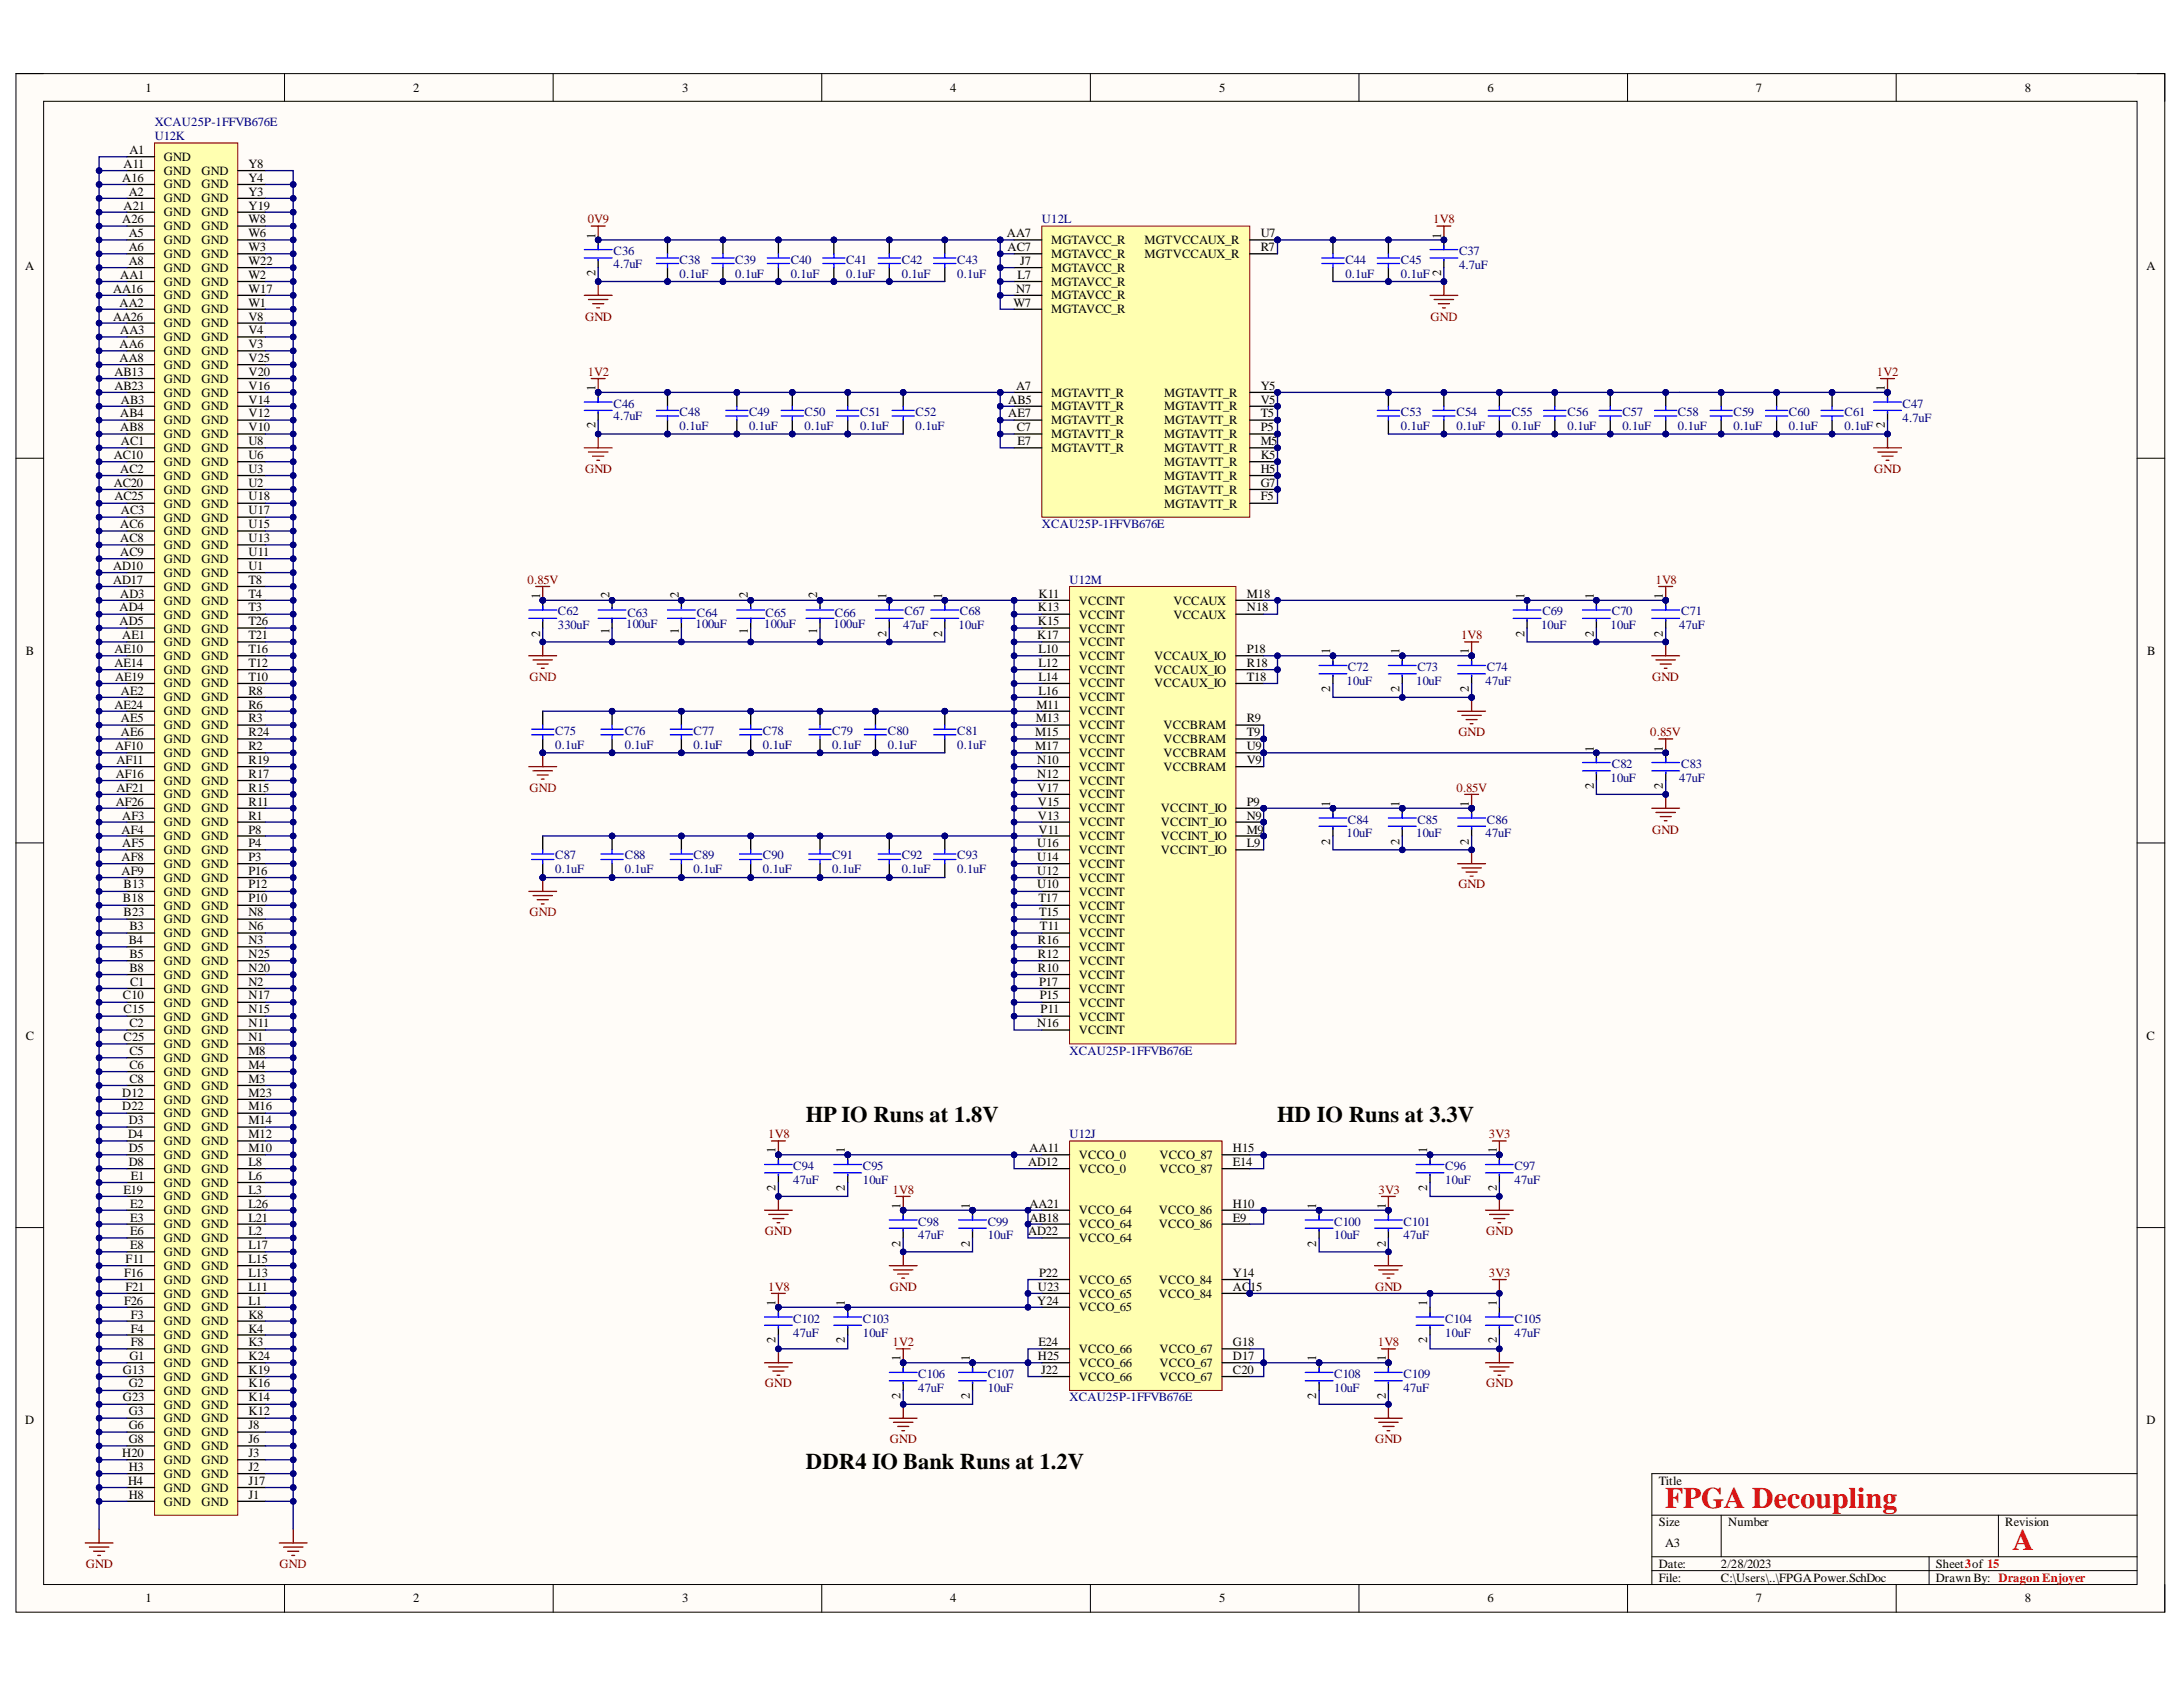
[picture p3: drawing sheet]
<svg xmlns="http://www.w3.org/2000/svg" width="279mm" height="216mm" viewBox="0 0 279 216" stroke-linecap="round" stroke-linejoin="round" font-family="sans-serif">
<defs><g id="words">
<g font-size="3.8" fill="#f00">
<text x="213.1" y="193">FPGA Decoupling</text>
<text x="257.6" y="198.4">A</text>
</g>
<g font-size="2.9">
<text x="103.1" y="143.6">HP IO Runs at 1.8V</text>
<text x="163.5" y="143.6">HD IO Runs at 3.3V</text>
<text x="103.1" y="188">DDR4 IO Bank Runs at 1.2V</text>
</g>
<g font-size="1.6">
<text x="18.6" y="11.8">1</text>
<text x="52.9" y="11.8">2</text>
<text x="87.3" y="11.8">3</text>
<text x="121.6" y="11.8">4</text>
<text x="156" y="11.8">5</text>
<text x="190.4" y="11.8">6</text>
<text x="224.7" y="11.8">7</text>
<text x="259.2" y="11.8">8</text>
<text x="15.7" y="23.3">A16</text>
<text x="15.8" y="21.5">A11</text>
<text x="16.6" y="19.7">A1</text>
<text x="21" y="20.6">GND</text>
<text x="21" y="22.4">GND</text>
<text x="25.8" y="22.4">GND</text>
<text x="31.8" y="23.3">Y4</text>
<text x="31.8" y="21.5">Y8</text>
<text x="15.7" y="28.6">A26</text>
<text x="15.8" y="26.8">A21</text>
<text x="16.5" y="25">A2</text>
<text x="21" y="24.1">GND</text>
<text x="21" y="25.9">GND</text>
<text x="21" y="27.7">GND</text>
<text x="21" y="29.4">GND</text>
<text x="25.8" y="29.4">GND</text>
<text x="25.8" y="27.7">GND</text>
<text x="25.8" y="25.9">GND</text>
<text x="25.8" y="24.1">GND</text>
<text x="31.8" y="28.6">W8</text>
<text x="31.8" y="26.8">Y19</text>
<text x="31.8" y="25">Y3</text>
<text x="3.2" y="34.6">A</text>
<text x="15.4" y="35.7">AA1</text>
<text x="16.5" y="30.4">A5</text>
<text x="16.5" y="32.1">A6</text>
<text x="16.5" y="33.9">A8</text>
<text x="21" y="31.2">GND</text>
<text x="21" y="33">GND</text>
<text x="21" y="34.8">GND</text>
<text x="25.8" y="34.8">GND</text>
<text x="25.8" y="33">GND</text>
<text x="25.8" y="31.2">GND</text>
<text x="31.8" y="35.7">W2</text>
<text x="31.8" y="33.9">W22</text>
<text x="31.8" y="32.1">W3</text>
<text x="31.8" y="30.4">W6</text>
<text x="76.2" y="35.4" transform="rotate(-90 76.2 35.4)">2</text>
<text x="76.2" y="30.5" transform="rotate(-90 76.2 30.5)">1</text>
<text x="128.9" y="30.4">AA7</text>
<text x="129" y="32.1">AC7</text>
<text x="130.2" y="35.7">L7</text>
<text x="130.6" y="33.9">J7</text>
<text x="134.5" y="31.2">MGTAVCC_R</text>
<text x="134.5" y="33">MGTAVCC_R</text>
<text x="134.5" y="34.8">MGTAVCC_R</text>
<text x="146.5" y="33">MGTVCCAUX_R</text>
<text x="146.5" y="31.2">MGTVCCAUX_R</text>
<text x="161.4" y="32.1">R7</text>
<text x="161.4" y="30.4">U7</text>
<text x="184.5" y="35.4" transform="rotate(-90 184.5 35.4)">2</text>
<text x="184.5" y="30.5" transform="rotate(-90 184.5 30.5)">1</text>
<text x="274.7" y="34.6">A</text>
<text x="14.5" y="37.5">AA16</text>
<text x="14.5" y="41">AA26</text>
<text x="15.3" y="39.3">AA2</text>
<text x="21" y="36.5">GND</text>
<text x="21" y="38.3">GND</text>
<text x="21" y="40.1">GND</text>
<text x="21" y="41.9">GND</text>
<text x="25.8" y="41.9">GND</text>
<text x="25.8" y="40.1">GND</text>
<text x="25.8" y="38.3">GND</text>
<text x="25.8" y="36.5">GND</text>
<text x="31.8" y="41">V8</text>
<text x="31.8" y="39.3">W1</text>
<text x="31.8" y="37.5">W17</text>
<text x="129.7" y="39.3">W7</text>
<text x="130.1" y="37.5">N7</text>
<text x="134.5" y="36.5">MGTAVCC_R</text>
<text x="134.5" y="38.3">MGTAVCC_R</text>
<text x="134.5" y="40.1">MGTAVCC_R</text>
<text x="15.3" y="44.6">AA6</text>
<text x="15.3" y="46.4">AA8</text>
<text x="15.4" y="42.8">AA3</text>
<text x="21" y="43.7">GND</text>
<text x="21" y="45.4">GND</text>
<text x="21" y="47.2">GND</text>
<text x="25.8" y="47.2">GND</text>
<text x="25.8" y="45.4">GND</text>
<text x="25.8" y="43.7">GND</text>
<text x="31.8" y="46.4">V25</text>
<text x="31.8" y="44.6">V3</text>
<text x="31.8" y="42.8">V4</text>
<text x="14.6" y="48.1">AB13</text>
<text x="14.6" y="49.9">AB23</text>
<text x="15.4" y="53.4">AB4</text>
<text x="15.5" y="51.7">AB3</text>
<text x="21" y="49">GND</text>
<text x="21" y="50.8">GND</text>
<text x="21" y="52.5">GND</text>
<text x="25.8" y="52.5">GND</text>
<text x="25.8" y="50.8">GND</text>
<text x="25.8" y="49">GND</text>
<text x="31.8" y="53.4">V12</text>
<text x="31.8" y="51.7">V14</text>
<text x="31.8" y="49.9">V16</text>
<text x="31.8" y="48.1">V20</text>
<text x="76.2" y="50.1" transform="rotate(-90 76.2 50.1)">1</text>
<text x="129" y="51.7">AB5</text>
<text x="129" y="53.4">AE7</text>
<text x="130.1" y="49.9">A7</text>
<text x="134.5" y="50.8">MGTAVTT_R</text>
<text x="134.5" y="52.5">MGTAVTT_R</text>
<text x="149" y="52.5">MGTAVTT_R</text>
<text x="149" y="50.8">MGTAVTT_R</text>
<text x="161.4" y="53.4">T5</text>
<text x="161.4" y="51.7">V5</text>
<text x="161.4" y="49.9">Y5</text>
<text x="241.2" y="50.1" transform="rotate(-90 241.2 50.1)">1</text>
<text x="14.6" y="58.7">AC10</text>
<text x="15.4" y="55.2">AB8</text>
<text x="15.5" y="56.9">AC1</text>
<text x="21" y="54.3">GND</text>
<text x="21" y="56.1">GND</text>
<text x="21" y="57.9">GND</text>
<text x="21" y="59.6">GND</text>
<text x="25.8" y="59.6">GND</text>
<text x="25.8" y="57.9">GND</text>
<text x="25.8" y="56.1">GND</text>
<text x="25.8" y="54.3">GND</text>
<text x="31.8" y="58.7">U6</text>
<text x="31.8" y="56.9">U8</text>
<text x="31.8" y="55.2">V10</text>
<text x="76.2" y="54.8" transform="rotate(-90 76.2 54.8)">2</text>
<text x="130.1" y="55.2">C7</text>
<text x="130.2" y="56.9">E7</text>
<text x="134.5" y="54.3">MGTAVTT_R</text>
<text x="134.5" y="56.1">MGTAVTT_R</text>
<text x="134.5" y="57.9">MGTAVTT_R</text>
<text x="149" y="59.6">MGTAVTT_R</text>
<text x="149" y="57.9">MGTAVTT_R</text>
<text x="149" y="56.1">MGTAVTT_R</text>
<text x="149" y="54.3">MGTAVTT_R</text>
<text x="161.4" y="58.7">K5</text>
<text x="161.4" y="56.9">M5</text>
<text x="161.4" y="55.2">P5</text>
<text x="241.2" y="54.8" transform="rotate(-90 241.2 54.8)">2</text>
<text x="14.6" y="62.3">AC20</text>
<text x="14.6" y="64">AC25</text>
<text x="15.4" y="60.5">AC2</text>
<text x="15.5" y="65.8">AC3</text>
<text x="21" y="61.4">GND</text>
<text x="21" y="63.2">GND</text>
<text x="21" y="65">GND</text>
<text x="25.8" y="65">GND</text>
<text x="25.8" y="63.2">GND</text>
<text x="25.8" y="61.4">GND</text>
<text x="31.8" y="65.8">U17</text>
<text x="31.8" y="64">U18</text>
<text x="31.8" y="62.3">U2</text>
<text x="31.8" y="60.5">U3</text>
<text x="149" y="65">MGTAVTT_R</text>
<text x="149" y="63.2">MGTAVTT_R</text>
<text x="149" y="61.4">MGTAVTT_R</text>
<text x="161.4" y="64">F5</text>
<text x="161.4" y="62.3">G7</text>
<text x="161.4" y="60.5">H5</text>
<text x="15.4" y="67.6">AC6</text>
<text x="15.4" y="69.4">AC8</text>
<text x="15.4" y="71.1">AC9</text>
<text x="21" y="66.7">GND</text>
<text x="21" y="68.5">GND</text>
<text x="21" y="70.3">GND</text>
<text x="25.8" y="70.3">GND</text>
<text x="25.8" y="68.5">GND</text>
<text x="25.8" y="66.7">GND</text>
<text x="31.8" y="71.1">U11</text>
<text x="31.8" y="69.4">U13</text>
<text x="31.8" y="67.6">U15</text>
<text x="14.5" y="72.9">AD10</text>
<text x="14.5" y="74.7">AD17</text>
<text x="15.4" y="76.5">AD3</text>
<text x="21" y="72.1">GND</text>
<text x="21" y="73.9">GND</text>
<text x="21" y="75.6">GND</text>
<text x="21" y="77.4">GND</text>
<text x="25.8" y="77.4">GND</text>
<text x="25.8" y="75.6">GND</text>
<text x="25.8" y="73.9">GND</text>
<text x="25.8" y="72.1">GND</text>
<text x="31.8" y="76.5">T4</text>
<text x="31.8" y="74.7">T8</text>
<text x="31.8" y="72.9">U1</text>
<text x="69.1" y="76.6" transform="rotate(-90 69.1 76.6)">1</text>
<text x="78" y="76.5" transform="rotate(-90 78 76.5)">2</text>
<text x="86.9" y="76.5" transform="rotate(-90 86.9 76.5)">2</text>
<text x="95.7" y="76.5" transform="rotate(-90 95.7 76.5)">2</text>
<text x="104.6" y="76.5" transform="rotate(-90 104.6 76.5)">2</text>
<text x="113.5" y="76.6" transform="rotate(-90 113.5 76.6)">1</text>
<text x="120.6" y="76.6" transform="rotate(-90 120.6 76.6)">1</text>
<text x="132.9" y="76.5">K11</text>
<text x="138.1" y="77.4">VCCINT</text>
<text x="150.2" y="77.4">VCCAUX</text>
<text x="159.6" y="76.5">M18</text>
<text x="195.1" y="76.6" transform="rotate(-90 195.1 76.6)">1</text>
<text x="204" y="76.6" transform="rotate(-90 204 76.6)">1</text>
<text x="212.8" y="76.6" transform="rotate(-90 212.8 76.6)">1</text>
<text x="3.3" y="83.8">B</text>
<text x="14.6" y="83.6">AE10</text>
<text x="15.3" y="78.3">AD4</text>
<text x="15.3" y="80">AD5</text>
<text x="15.7" y="81.8">AE1</text>
<text x="21" y="79.2">GND</text>
<text x="21" y="81">GND</text>
<text x="21" y="82.7">GND</text>
<text x="25.8" y="82.7">GND</text>
<text x="25.8" y="81">GND</text>
<text x="25.8" y="79.2">GND</text>
<text x="31.8" y="83.6">T16</text>
<text x="31.8" y="81.8">T21</text>
<text x="31.8" y="80">T26</text>
<text x="31.8" y="78.3">T3</text>
<text x="69.1" y="81.5" transform="rotate(-90 69.1 81.5)">2</text>
<text x="78" y="81.1" transform="rotate(-90 78 81.1)">1</text>
<text x="86.9" y="81.1" transform="rotate(-90 86.9 81.1)">1</text>
<text x="95.7" y="81.1" transform="rotate(-90 95.7 81.1)">1</text>
<text x="104.6" y="81.1" transform="rotate(-90 104.6 81.1)">1</text>
<text x="113.5" y="81.5" transform="rotate(-90 113.5 81.5)">2</text>
<text x="120.6" y="81.5" transform="rotate(-90 120.6 81.5)">2</text>
<text x="132.8" y="81.8">K17</text>
<text x="132.8" y="78.3">K13</text>
<text x="132.8" y="80">K15</text>
<text x="132.9" y="83.6">L10</text>
<text x="138.1" y="79.2">VCCINT</text>
<text x="138.1" y="81">VCCINT</text>
<text x="138.1" y="82.7">VCCINT</text>
<text x="150.2" y="79.2">VCCAUX</text>
<text x="159.6" y="78.3">N18</text>
<text x="159.6" y="83.6">P18</text>
<text x="170.2" y="83.7" transform="rotate(-90 170.2 83.7)">1</text>
<text x="179.1" y="83.7" transform="rotate(-90 179.1 83.7)">1</text>
<text x="188" y="83.7" transform="rotate(-90 188 83.7)">1</text>
<text x="195.1" y="81.5" transform="rotate(-90 195.1 81.5)">2</text>
<text x="204" y="81.5" transform="rotate(-90 204 81.5)">2</text>
<text x="212.8" y="81.5" transform="rotate(-90 212.8 81.5)">2</text>
<text x="274.8" y="83.8">B</text>
<text x="14.6" y="85.4">AE14</text>
<text x="14.7" y="87.1">AE19</text>
<text x="15.5" y="88.9">AE2</text>
<text x="21" y="84.4">GND</text>
<text x="21" y="86.2">GND</text>
<text x="21" y="88">GND</text>
<text x="21" y="89.8">GND</text>
<text x="25.8" y="89.8">GND</text>
<text x="25.8" y="88">GND</text>
<text x="25.8" y="86.2">GND</text>
<text x="25.8" y="84.4">GND</text>
<text x="31.8" y="88.9">R8</text>
<text x="31.8" y="87.1">T10</text>
<text x="31.8" y="85.4">T12</text>
<text x="132.9" y="85.4">L12</text>
<text x="132.9" y="87.1">L14</text>
<text x="132.9" y="88.9">L16</text>
<text x="138.1" y="84.4">VCCINT</text>
<text x="138.1" y="86.2">VCCINT</text>
<text x="138.1" y="88">VCCINT</text>
<text x="138.1" y="89.8">VCCINT</text>
<text x="147.7" y="84.4">VCCAUX_IO</text>
<text x="147.7" y="86.2">VCCAUX_IO</text>
<text x="147.7" y="88">VCCAUX_IO</text>
<text x="159.6" y="85.4">R18</text>
<text x="159.6" y="87.1">T18</text>
<text x="170.2" y="88.6" transform="rotate(-90 170.2 88.6)">2</text>
<text x="179.1" y="88.6" transform="rotate(-90 179.1 88.6)">2</text>
<text x="188" y="88.6" transform="rotate(-90 188 88.6)">2</text>
<text x="14.6" y="90.7">AE24</text>
<text x="15.5" y="92.5">AE5</text>
<text x="15.5" y="94.2">AE6</text>
<text x="21" y="91.5">GND</text>
<text x="21" y="93.3">GND</text>
<text x="21" y="95.1">GND</text>
<text x="25.8" y="95.1">GND</text>
<text x="25.8" y="93.3">GND</text>
<text x="25.8" y="91.5">GND</text>
<text x="31.8" y="94.2">R24</text>
<text x="31.8" y="92.5">R3</text>
<text x="31.8" y="90.7">R6</text>
<text x="132.5" y="94.2">M15</text>
<text x="132.6" y="92.5">M13</text>
<text x="132.7" y="90.7">M11</text>
<text x="138.1" y="91.5">VCCINT</text>
<text x="138.1" y="93.3">VCCINT</text>
<text x="138.1" y="95.1">VCCINT</text>
<text x="148.9" y="93.3">VCCBRAM</text>
<text x="148.9" y="95.1">VCCBRAM</text>
<text x="159.6" y="92.5">R9</text>
<text x="159.6" y="94.2">T9</text>
<text x="14.7" y="96">AF10</text>
<text x="14.8" y="99.6">AF16</text>
<text x="14.9" y="97.8">AF11</text>
<text x="14.9" y="101.3">AF21</text>
<text x="21" y="96.9">GND</text>
<text x="21" y="98.6">GND</text>
<text x="21" y="100.4">GND</text>
<text x="25.8" y="100.4">GND</text>
<text x="25.8" y="98.6">GND</text>
<text x="25.8" y="96.9">GND</text>
<text x="31.8" y="101.3">R15</text>
<text x="31.8" y="99.6">R17</text>
<text x="31.8" y="97.8">R19</text>
<text x="31.8" y="96">R2</text>
<text x="132.5" y="96">M17</text>
<text x="132.8" y="97.8">N10</text>
<text x="132.8" y="99.6">N12</text>
<text x="132.8" y="101.3">V17</text>
<text x="138.1" y="96.9">VCCINT</text>
<text x="138.1" y="98.6">VCCINT</text>
<text x="138.1" y="100.4">VCCINT</text>
<text x="148.9" y="96.9">VCCBRAM</text>
<text x="148.9" y="98.6">VCCBRAM</text>
<text x="159.6" y="96">U9</text>
<text x="159.6" y="97.8">V9</text>
<text x="204" y="101" transform="rotate(-90 204 101)">2</text>
<text x="204" y="96.2" transform="rotate(-90 204 96.2)">1</text>
<text x="212.8" y="101" transform="rotate(-90 212.8 101)">2</text>
<text x="212.8" y="96.2" transform="rotate(-90 212.8 96.2)">1</text>
<text x="14.8" y="103.1">AF26</text>
<text x="15.6" y="106.7">AF4</text>
<text x="15.7" y="104.9">AF3</text>
<text x="21" y="102.2">GND</text>
<text x="21" y="104">GND</text>
<text x="21" y="105.7">GND</text>
<text x="21" y="107.5">GND</text>
<text x="25.8" y="107.5">GND</text>
<text x="25.8" y="105.7">GND</text>
<text x="25.8" y="104">GND</text>
<text x="25.8" y="102.2">GND</text>
<text x="31.8" y="106.7">P8</text>
<text x="31.8" y="104.9">R1</text>
<text x="31.8" y="103.1">R11</text>
<text x="132.8" y="104.9">V13</text>
<text x="132.8" y="103.1">V15</text>
<text x="132.9" y="106.7">V11</text>
<text x="138.1" y="107.5">VCCINT</text>
<text x="138.1" y="105.7">VCCINT</text>
<text x="138.1" y="104">VCCINT</text>
<text x="138.1" y="102.2">VCCINT</text>
<text x="148.6" y="107.5">VCCINT_IO</text>
<text x="148.6" y="105.7">VCCINT_IO</text>
<text x="148.6" y="104">VCCINT_IO</text>
<text x="159.6" y="106.7">M9</text>
<text x="159.6" y="104.9">N9</text>
<text x="159.6" y="103.1">P9</text>
<text x="170.2" y="103.3" transform="rotate(-90 170.2 103.3)">1</text>
<text x="179.1" y="103.3" transform="rotate(-90 179.1 103.3)">1</text>
<text x="188" y="103.3" transform="rotate(-90 188 103.3)">1</text>
<text x="15.6" y="110.2">AF8</text>
<text x="15.6" y="112">AF9</text>
<text x="15.7" y="108.5">AF5</text>
<text x="15.8" y="113.7">B13</text>
<text x="21" y="109.3">GND</text>
<text x="21" y="111.1">GND</text>
<text x="21" y="112.8">GND</text>
<text x="25.8" y="112.8">GND</text>
<text x="25.8" y="111.1">GND</text>
<text x="25.8" y="109.3">GND</text>
<text x="31.8" y="113.7">P12</text>
<text x="31.8" y="112">P16</text>
<text x="31.8" y="110.2">P3</text>
<text x="31.8" y="108.5">P4</text>
<text x="132.8" y="113.7">U10</text>
<text x="132.8" y="112">U12</text>
<text x="132.8" y="110.2">U14</text>
<text x="132.8" y="108.5">U16</text>
<text x="138.1" y="112.8">VCCINT</text>
<text x="138.1" y="111.1">VCCINT</text>
<text x="138.1" y="109.3">VCCINT</text>
<text x="148.6" y="109.3">VCCINT_IO</text>
<text x="159.6" y="108.5">L9</text>
<text x="170.2" y="108.1" transform="rotate(-90 170.2 108.1)">2</text>
<text x="179.1" y="108.1" transform="rotate(-90 179.1 108.1)">2</text>
<text x="188" y="108.1" transform="rotate(-90 188 108.1)">2</text>
<text x="15.7" y="115.5">B18</text>
<text x="15.8" y="117.2">B23</text>
<text x="16.6" y="119">B3</text>
<text x="21" y="114.6">GND</text>
<text x="21" y="116.4">GND</text>
<text x="21" y="118.2">GND</text>
<text x="21" y="120">GND</text>
<text x="25.8" y="120">GND</text>
<text x="25.8" y="118.2">GND</text>
<text x="25.8" y="116.4">GND</text>
<text x="25.8" y="114.6">GND</text>
<text x="31.8" y="119">N6</text>
<text x="31.8" y="117.2">N8</text>
<text x="31.8" y="115.5">P10</text>
<text x="132.9" y="115.5">T17</text>
<text x="133" y="117.2">T15</text>
<text x="133.1" y="119">T11</text>
<text x="138.1" y="120">VCCINT</text>
<text x="138.1" y="118.2">VCCINT</text>
<text x="138.1" y="116.4">VCCINT</text>
<text x="138.1" y="114.6">VCCINT</text>
<text x="16.5" y="120.8">B4</text>
<text x="16.6" y="122.6">B5</text>
<text x="16.6" y="124.4">B8</text>
<text x="21" y="121.7">GND</text>
<text x="21" y="123.5">GND</text>
<text x="21" y="125.3">GND</text>
<text x="25.8" y="125.3">GND</text>
<text x="25.8" y="123.5">GND</text>
<text x="25.8" y="121.7">GND</text>
<text x="31.8" y="124.4">N20</text>
<text x="31.8" y="122.6">N25</text>
<text x="31.8" y="120.8">N3</text>
<text x="132.8" y="124.4">R10</text>
<text x="132.8" y="122.6">R12</text>
<text x="132.8" y="120.8">R16</text>
<text x="138.1" y="125.3">VCCINT</text>
<text x="138.1" y="123.5">VCCINT</text>
<text x="138.1" y="121.7">VCCINT</text>
<text x="15.7" y="127.9">C10</text>
<text x="15.8" y="129.7">C15</text>
<text x="16.6" y="131.5">C2</text>
<text x="16.7" y="126.1">C1</text>
<text x="21" y="127.1">GND</text>
<text x="21" y="128.8">GND</text>
<text x="21" y="130.6">GND</text>
<text x="25.8" y="130.6">GND</text>
<text x="25.8" y="128.8">GND</text>
<text x="25.8" y="127.1">GND</text>
<text x="31.8" y="131.5">N11</text>
<text x="31.8" y="129.7">N15</text>
<text x="31.8" y="127.9">N17</text>
<text x="31.8" y="126.1">N2</text>
<text x="132.8" y="131.5">N16</text>
<text x="133" y="126.1">P17</text>
<text x="133.1" y="127.9">P15</text>
<text x="133.2" y="129.7">P11</text>
<text x="138.1" y="130.6">VCCINT</text>
<text x="138.1" y="128.8">VCCINT</text>
<text x="138.1" y="127.1">VCCINT</text>
<text x="3.3" y="133.1">C</text>
<text x="15.8" y="133.2">C25</text>
<text x="16.6" y="135">C5</text>
<text x="16.6" y="136.8">C6</text>
<text x="21" y="132.4">GND</text>
<text x="21" y="134.2">GND</text>
<text x="21" y="135.9">GND</text>
<text x="21" y="137.7">GND</text>
<text x="25.8" y="137.7">GND</text>
<text x="25.8" y="135.9">GND</text>
<text x="25.8" y="134.2">GND</text>
<text x="25.8" y="132.4">GND</text>
<text x="31.8" y="136.8">M4</text>
<text x="31.8" y="135">M8</text>
<text x="31.8" y="133.2">N1</text>
<text x="138.1" y="132.4">VCCINT</text>
<text x="274.7" y="133.1">C</text>
<text x="15.7" y="140.3">D12</text>
<text x="15.7" y="142.1">D22</text>
<text x="16.5" y="143.9">D3</text>
<text x="16.6" y="138.6">C8</text>
<text x="21" y="139.5">GND</text>
<text x="21" y="141.3">GND</text>
<text x="21" y="143">GND</text>
<text x="25.8" y="143">GND</text>
<text x="25.8" y="141.3">GND</text>
<text x="25.8" y="139.5">GND</text>
<text x="31.8" y="143.9">M14</text>
<text x="31.8" y="142.1">M16</text>
<text x="31.8" y="140.3">M23</text>
<text x="31.8" y="138.6">M3</text>
<text x="16.4" y="145.7">D4</text>
<text x="16.5" y="147.4">D5</text>
<text x="16.5" y="149.2">D8</text>
<text x="21" y="144.7">GND</text>
<text x="21" y="146.5">GND</text>
<text x="21" y="148.3">GND</text>
<text x="25.8" y="148.3">GND</text>
<text x="25.8" y="146.5">GND</text>
<text x="25.8" y="144.7">GND</text>
<text x="31.8" y="149.2">L8</text>
<text x="31.8" y="147.4">M10</text>
<text x="31.8" y="145.7">M12</text>
<text x="99.3" y="147.6" transform="rotate(-90 99.3 147.6)">1</text>
<text x="108.1" y="147.6" transform="rotate(-90 108.1 147.6)">1</text>
<text x="131.6" y="149.2">AD12</text>
<text x="131.7" y="147.4">AA11</text>
<text x="138.1" y="148.3">VCCO_0</text>
<text x="148.4" y="148.3">VCCO_87</text>
<text x="157.8" y="149.2">E14</text>
<text x="157.8" y="147.4">H15</text>
<text x="182.7" y="147.6" transform="rotate(-90 182.7 147.6)">1</text>
<text x="191.6" y="147.6" transform="rotate(-90 191.6 147.6)">1</text>
<text x="15.8" y="152.8">E19</text>
<text x="16.7" y="154.6">E2</text>
<text x="16.8" y="151">E1</text>
<text x="21" y="150.1">GND</text>
<text x="21" y="151.8">GND</text>
<text x="21" y="153.6">GND</text>
<text x="21" y="155.4">GND</text>
<text x="25.8" y="155.4">GND</text>
<text x="25.8" y="153.6">GND</text>
<text x="25.8" y="151.8">GND</text>
<text x="25.8" y="150.1">GND</text>
<text x="31.8" y="154.6">L26</text>
<text x="31.8" y="152.8">L3</text>
<text x="31.8" y="151">L6</text>
<text x="99.3" y="152.4" transform="rotate(-90 99.3 152.4)">2</text>
<text x="108.1" y="152.4" transform="rotate(-90 108.1 152.4)">2</text>
<text x="115.2" y="154.7" transform="rotate(-90 115.2 154.7)">1</text>
<text x="124.1" y="154.7" transform="rotate(-90 124.1 154.7)">1</text>
<text x="131.7" y="154.6">AA21</text>
<text x="138.1" y="150.1">VCCO_0</text>
<text x="138.1" y="155.4">VCCO_64</text>
<text x="148.3" y="155.4">VCCO_86</text>
<text x="148.4" y="150.1">VCCO_87</text>
<text x="157.8" y="154.6">H10</text>
<text x="168.5" y="154.7" transform="rotate(-90 168.5 154.7)">1</text>
<text x="177.4" y="154.7" transform="rotate(-90 177.4 154.7)">1</text>
<text x="182.7" y="152.4" transform="rotate(-90 182.7 152.4)">2</text>
<text x="191.6" y="152.4" transform="rotate(-90 191.6 152.4)">2</text>
<text x="16.1" y="161.7">F11</text>
<text x="16.7" y="156.3">E3</text>
<text x="16.7" y="158.1">E6</text>
<text x="16.7" y="159.9">E8</text>
<text x="21" y="157.2">GND</text>
<text x="21" y="159">GND</text>
<text x="21" y="160.7">GND</text>
<text x="25.8" y="160.7">GND</text>
<text x="25.8" y="159">GND</text>
<text x="25.8" y="157.2">GND</text>
<text x="31.8" y="161.7">L15</text>
<text x="31.8" y="159.9">L17</text>
<text x="31.8" y="158.1">L2</text>
<text x="31.8" y="156.3">L21</text>
<text x="115.2" y="159.5" transform="rotate(-90 115.2 159.5)">2</text>
<text x="124.1" y="159.5" transform="rotate(-90 124.1 159.5)">2</text>
<text x="131.6" y="158.1">AD22</text>
<text x="131.7" y="156.3">AB18</text>
<text x="138.1" y="157.2">VCCO_64</text>
<text x="138.1" y="159">VCCO_64</text>
<text x="148.3" y="157.2">VCCO_86</text>
<text x="157.8" y="156.3">E9</text>
<text x="168.5" y="159.5" transform="rotate(-90 168.5 159.5)">2</text>
<text x="177.4" y="159.5" transform="rotate(-90 177.4 159.5)">2</text>
<text x="15.9" y="163.4">F16</text>
<text x="15.9" y="167">F26</text>
<text x="16.1" y="165.2">F21</text>
<text x="21" y="162.5">GND</text>
<text x="21" y="164.3">GND</text>
<text x="21" y="166.1">GND</text>
<text x="21" y="167.8">GND</text>
<text x="25.8" y="167.8">GND</text>
<text x="25.8" y="166.1">GND</text>
<text x="25.8" y="164.3">GND</text>
<text x="25.8" y="162.5">GND</text>
<text x="31.8" y="167">L1</text>
<text x="31.8" y="165.2">L11</text>
<text x="31.8" y="163.4">L13</text>
<text x="99.3" y="167.2" transform="rotate(-90 99.3 167.2)">1</text>
<text x="108.1" y="167.2" transform="rotate(-90 108.1 167.2)">1</text>
<text x="132.8" y="167">Y24</text>
<text x="132.8" y="165.2">U23</text>
<text x="133" y="163.4">P22</text>
<text x="138.1" y="164.3">VCCO_65</text>
<text x="138.1" y="166.1">VCCO_65</text>
<text x="138.1" y="167.8">VCCO_65</text>
<text x="148.3" y="166.1">VCCO_84</text>
<text x="148.3" y="164.3">VCCO_84</text>
<text x="157.8" y="165.2">AC15</text>
<text x="157.8" y="163.4">Y14</text>
<text x="182.7" y="167.2" transform="rotate(-90 182.7 167.2)">1</text>
<text x="191.6" y="167.2" transform="rotate(-90 191.6 167.2)">1</text>
<text x="16.8" y="168.8">F3</text>
<text x="16.8" y="170.5">F4</text>
<text x="16.8" y="172.3">F8</text>
<text x="21" y="169.6">GND</text>
<text x="21" y="171.4">GND</text>
<text x="21" y="173.2">GND</text>
<text x="25.8" y="173.2">GND</text>
<text x="25.8" y="171.4">GND</text>
<text x="25.8" y="169.6">GND</text>
<text x="31.8" y="172.3">K3</text>
<text x="31.8" y="170.5">K4</text>
<text x="31.8" y="168.8">K8</text>
<text x="99.3" y="171.9" transform="rotate(-90 99.3 171.9)">2</text>
<text x="108.1" y="171.9" transform="rotate(-90 108.1 171.9)">2</text>
<text x="132.9" y="172.3">E24</text>
<text x="138.1" y="173.2">VCCO_66</text>
<text x="148.4" y="173.2">VCCO_67</text>
<text x="157.8" y="172.3">G18</text>
<text x="182.7" y="171.9" transform="rotate(-90 182.7 171.9)">2</text>
<text x="191.6" y="171.9" transform="rotate(-90 191.6 171.9)">2</text>
<text x="15.7" y="175.8">G13</text>
<text x="15.7" y="179.3">G23</text>
<text x="16.5" y="177.6">G2</text>
<text x="16.6" y="174">G1</text>
<text x="21" y="174.9">GND</text>
<text x="21" y="176.7">GND</text>
<text x="21" y="178.5">GND</text>
<text x="25.8" y="178.5">GND</text>
<text x="25.8" y="176.7">GND</text>
<text x="25.8" y="174.9">GND</text>
<text x="31.8" y="179.3">K14</text>
<text x="31.8" y="177.6">K16</text>
<text x="31.8" y="175.8">K19</text>
<text x="31.8" y="174">K24</text>
<text x="115.2" y="179" transform="rotate(-90 115.2 179)">2</text>
<text x="115.2" y="174.2" transform="rotate(-90 115.2 174.2)">1</text>
<text x="124.1" y="179" transform="rotate(-90 124.1 179)">2</text>
<text x="124.1" y="174.2" transform="rotate(-90 124.1 174.2)">1</text>
<text x="132.8" y="174">H25</text>
<text x="133.3" y="175.8">J22</text>
<text x="138.1" y="174.9">VCCO_66</text>
<text x="138.1" y="176.7">VCCO_66</text>
<text x="148.4" y="176.7">VCCO_67</text>
<text x="148.4" y="174.9">VCCO_67</text>
<text x="157.8" y="175.8">C20</text>
<text x="157.8" y="174">D17</text>
<text x="168.5" y="179" transform="rotate(-90 168.5 179)">2</text>
<text x="168.5" y="174.2" transform="rotate(-90 168.5 174.2)">1</text>
<text x="177.4" y="179" transform="rotate(-90 177.4 179)">2</text>
<text x="177.4" y="174.2" transform="rotate(-90 177.4 174.2)">1</text>
<text x="3.2" y="182.2">D</text>
<text x="16.5" y="181.1">G3</text>
<text x="16.5" y="182.9">G6</text>
<text x="16.5" y="184.7">G8</text>
<text x="21" y="180.3">GND</text>
<text x="21" y="182">GND</text>
<text x="21" y="183.8">GND</text>
<text x="21" y="185.6">GND</text>
<text x="25.8" y="185.6">GND</text>
<text x="25.8" y="183.8">GND</text>
<text x="25.8" y="182">GND</text>
<text x="25.8" y="180.3">GND</text>
<text x="31.8" y="184.7">J6</text>
<text x="31.8" y="182.9">J8</text>
<text x="31.8" y="181.1">K12</text>
<text x="274.7" y="182.2">D</text>
<text x="15.7" y="186.4">H20</text>
<text x="16.4" y="190">H4</text>
<text x="16.5" y="188.2">H3</text>
<text x="16.5" y="191.8">H8</text>
<text x="21" y="187.4">GND</text>
<text x="21" y="189.2">GND</text>
<text x="21" y="190.9">GND</text>
<text x="25.8" y="190.9">GND</text>
<text x="25.8" y="189.2">GND</text>
<text x="25.8" y="187.4">GND</text>
<text x="31.8" y="191.8">J1</text>
<text x="31.8" y="190">J17</text>
<text x="31.8" y="188.2">J2</text>
<text x="31.8" y="186.4">J3</text>
<text x="212.3" y="190">Title</text>
<text x="21" y="192.7">GND</text>
<text x="25.8" y="192.7">GND</text>
<text x="212.3" y="195.3">Size</text>
<text x="221.2" y="195.3">Number</text>
<text x="256.6" y="195.3">Revision</text>
<text x="212.3" y="200.7">Date:</text>
<text x="212.3" y="202.4">File:</text>
<text x="213.1" y="198">A3</text>
<text x="220.2" y="200.7">2/28/2023</text>
<text x="220.2" y="202.4">C:\Users\..\FPGAPower.SchDoc</text>
<text x="247.7" y="200.7">Sheet3of 15</text>
<text x="247.7" y="202.4">Drawn By: Dragon Enjoyer</text>
<text x="18.6" y="205.1">1</text>
<text x="52.9" y="205.1">2</text>
<text x="87.3" y="205.1">3</text>
<text x="121.6" y="205.1">4</text>
<text x="156" y="205.1">5</text>
<text x="190.4" y="205.1">6</text>
<text x="224.7" y="205.1">7</text>
<text x="259.2" y="205.1">8</text>
</g>
<g font-size="1.6" fill="#000080">
<text x="19.8" y="17.9">U12K</text>
<text x="19.8" y="16.2">XCAU25P-1FFVB676E</text>
<text x="133.4" y="28.6">U12L</text>
<text x="78.5" y="34.3">4.7uF</text>
<text x="78.5" y="32.7">C36</text>
<text x="87" y="35.5">0.1uF</text>
<text x="87" y="33.8">C38</text>
<text x="94.1" y="35.5">0.1uF</text>
<text x="94.1" y="33.8">C39</text>
<text x="101.2" y="35.5">0.1uF</text>
<text x="101.2" y="33.8">C40</text>
<text x="108.3" y="35.5">0.1uF</text>
<text x="108.3" y="33.8">C41</text>
<text x="115.4" y="35.5">0.1uF</text>
<text x="115.4" y="33.8">C42</text>
<text x="122.5" y="35.5">0.1uF</text>
<text x="122.5" y="33.8">C43</text>
<text x="172.2" y="35.5">0.1uF</text>
<text x="172.2" y="33.8">C44</text>
<text x="179.3" y="35.5">0.1uF</text>
<text x="179.3" y="33.8">C45</text>
<text x="186.7" y="34.4">4.7uF</text>
<text x="186.7" y="32.7">C37</text>
<text x="78.5" y="53.8">4.7uF</text>
<text x="78.5" y="52.2">C46</text>
<text x="87" y="53.2">C48</text>
<text x="95.9" y="53.2">C49</text>
<text x="103" y="53.2">C50</text>
<text x="110.1" y="53.2">C51</text>
<text x="117.2" y="53.2">C52</text>
<text x="179.3" y="53.2">C53</text>
<text x="186.4" y="53.2">C54</text>
<text x="193.5" y="53.2">C55</text>
<text x="200.6" y="53.2">C56</text>
<text x="207.6" y="53.2">C57</text>
<text x="214.7" y="53.2">C58</text>
<text x="221.9" y="53.2">C59</text>
<text x="229" y="53.2">C60</text>
<text x="236.1" y="53.2">C61</text>
<text x="243.5" y="54">4.7uF</text>
<text x="243.5" y="52.2">C47</text>
<text x="87" y="55">0.1uF</text>
<text x="95.9" y="55">0.1uF</text>
<text x="103" y="55">0.1uF</text>
<text x="110.1" y="55">0.1uF</text>
<text x="117.2" y="55">0.1uF</text>
<text x="179.3" y="55">0.1uF</text>
<text x="186.4" y="55">0.1uF</text>
<text x="193.5" y="55">0.1uF</text>
<text x="200.6" y="55">0.1uF</text>
<text x="207.6" y="55">0.1uF</text>
<text x="214.7" y="55">0.1uF</text>
<text x="221.9" y="55">0.1uF</text>
<text x="229" y="55">0.1uF</text>
<text x="236.1" y="55">0.1uF</text>
<text x="133.4" y="67.6">XCAU25P-1FFVB676E</text>
<text x="136.9" y="74.7">U12M</text>
<text x="71.4" y="80.5">330uF</text>
<text x="71.4" y="78.8">C62</text>
<text x="80.1" y="80.4">100uF</text>
<text x="80.3" y="78.9">C63</text>
<text x="89" y="80.4">100uF</text>
<text x="89.2" y="78.9">C64</text>
<text x="97.8" y="80.4">100uF</text>
<text x="98" y="78.9">C65</text>
<text x="106.7" y="80.4">100uF</text>
<text x="106.9" y="78.9">C66</text>
<text x="115.6" y="80.5">47uF</text>
<text x="115.8" y="78.8">C67</text>
<text x="122.7" y="80.5">10uF</text>
<text x="122.9" y="78.8">C68</text>
<text x="197.2" y="80.5">10uF</text>
<text x="197.4" y="78.8">C69</text>
<text x="206.1" y="80.5">10uF</text>
<text x="206.3" y="78.8">C70</text>
<text x="214.9" y="80.5">47uF</text>
<text x="215.2" y="78.8">C71</text>
<text x="172.4" y="87.6">10uF</text>
<text x="172.5" y="85.9">C72</text>
<text x="181.2" y="87.6">10uF</text>
<text x="181.4" y="85.9">C73</text>
<text x="190.1" y="87.6">47uF</text>
<text x="190.3" y="85.9">C74</text>
<text x="71.1" y="95.8">0.1uF</text>
<text x="71.1" y="94.1">C75</text>
<text x="80" y="95.8">0.1uF</text>
<text x="80" y="94.1">C76</text>
<text x="88.8" y="95.8">0.1uF</text>
<text x="88.8" y="94.1">C77</text>
<text x="97.6" y="95.8">0.1uF</text>
<text x="97.6" y="94.1">C78</text>
<text x="106.5" y="95.8">0.1uF</text>
<text x="106.5" y="94.1">C79</text>
<text x="113.6" y="95.8">0.1uF</text>
<text x="113.6" y="94.1">C80</text>
<text x="122.5" y="95.8">0.1uF</text>
<text x="122.5" y="94.1">C81</text>
<text x="206.1" y="100.1">10uF</text>
<text x="206.3" y="98.3">C82</text>
<text x="214.9" y="100.1">47uF</text>
<text x="215.2" y="98.3">C83</text>
<text x="172.4" y="107.2">10uF</text>
<text x="172.5" y="105.4">C84</text>
<text x="181.2" y="107.2">10uF</text>
<text x="181.4" y="105.4">C85</text>
<text x="190.1" y="107.2">47uF</text>
<text x="190.3" y="105.4">C86</text>
<text x="71.1" y="111.8">0.1uF</text>
<text x="71.1" y="110">C87</text>
<text x="80" y="111.8">0.1uF</text>
<text x="80" y="110">C88</text>
<text x="88.8" y="111.8">0.1uF</text>
<text x="88.8" y="110">C89</text>
<text x="97.6" y="111.8">0.1uF</text>
<text x="97.6" y="110">C90</text>
<text x="106.5" y="111.8">0.1uF</text>
<text x="106.5" y="110">C91</text>
<text x="115.4" y="111.8">0.1uF</text>
<text x="115.4" y="110">C92</text>
<text x="122.5" y="111.8">0.1uF</text>
<text x="122.5" y="110">C93</text>
<text x="136.9" y="135">XCAU25P-1FFVB676E</text>
<text x="101.5" y="149.7">C94</text>
<text x="110.4" y="149.7">C95</text>
<text x="136.9" y="145.7">U12J</text>
<text x="185" y="149.7">C96</text>
<text x="193.8" y="149.7">C97</text>
<text x="101.5" y="151.5">47uF</text>
<text x="110.4" y="151.5">10uF</text>
<text x="185" y="151.5">10uF</text>
<text x="193.8" y="151.5">47uF</text>
<text x="117.5" y="158.6">47uF</text>
<text x="117.5" y="156.8">C98</text>
<text x="126.4" y="158.6">10uF</text>
<text x="126.4" y="156.8">C99</text>
<text x="170.8" y="158.6">10uF</text>
<text x="170.8" y="156.8">C100</text>
<text x="179.6" y="158.6">47uF</text>
<text x="179.6" y="156.8">C101</text>
<text x="101.5" y="171.1">47uF</text>
<text x="101.5" y="169.3">C102</text>
<text x="110.4" y="171.1">10uF</text>
<text x="110.4" y="169.3">C103</text>
<text x="185" y="171.1">10uF</text>
<text x="185" y="169.3">C104</text>
<text x="193.8" y="171.1">47uF</text>
<text x="193.8" y="169.3">C105</text>
<text x="117.5" y="178.2">47uF</text>
<text x="117.5" y="176.4">C106</text>
<text x="126.4" y="178.2">10uF</text>
<text x="126.4" y="176.4">C107</text>
<text x="136.9" y="179.3">XCAU25P-1FFVB676E</text>
<text x="170.8" y="178.2">10uF</text>
<text x="170.8" y="176.4">C108</text>
<text x="179.6" y="178.2">47uF</text>
<text x="179.6" y="176.4">C109</text>
</g>
<g font-size="1.6" fill="#800000">
<text x="75.2" y="28.6">0V9</text>
<text x="183.4" y="28.6">1V8</text>
<text x="74.9" y="41">GND</text>
<text x="183.1" y="41">GND</text>
<text x="75.2" y="48.1">1V2</text>
<text x="240.2" y="48.1">1V2</text>
<text x="74.9" y="60.5">GND</text>
<text x="239.9" y="60.5">GND</text>
<text x="67.5" y="74.7">0.85V</text>
<text x="211.9" y="74.7">1V8</text>
<text x="187" y="81.8">1V8</text>
<text x="67.8" y="87.1">GND</text>
<text x="211.4" y="87.1">GND</text>
<text x="186.7" y="94.2">GND</text>
<text x="211.2" y="94.2">0.85V</text>
<text x="67.8" y="101.3">GND</text>
<text x="186.4" y="101.3">0.85V</text>
<text x="211.4" y="106.7">GND</text>
<text x="186.7" y="113.7">GND</text>
<text x="67.8" y="117.2">GND</text>
<text x="98.3" y="145.7">1V8</text>
<text x="190.6" y="145.7">3V3</text>
<text x="114.2" y="152.8">1V8</text>
<text x="176.4" y="152.8">3V3</text>
<text x="97.9" y="158.1">GND</text>
<text x="190.2" y="158.1">GND</text>
<text x="98.3" y="165.2">1V8</text>
<text x="113.9" y="165.2">GND</text>
<text x="176" y="165.2">GND</text>
<text x="190.6" y="163.4">3V3</text>
<text x="114.2" y="172.3">1V2</text>
<text x="176.3" y="172.3">1V8</text>
<text x="97.9" y="177.6">GND</text>
<text x="190.2" y="177.6">GND</text>
<text x="113.9" y="184.7">GND</text>
<text x="176" y="184.7">GND</text>
<text x="11" y="200.7">GND</text>
<text x="35.8" y="200.7">GND</text>
</g>
</g></defs>
<path d="M2 9.4h275.1v196.9h-275.1z" fill-rule="evenodd" fill="#fffcf8"/>
<path d="M2 9.4h275.1v196.9h-275.1z" fill="none" stroke="#000" stroke-width=".13"/>
<path d="M5.6 13h267.9v189.8h-267.9z" fill-rule="evenodd" fill="#fffcf8"/>
<g fill="none" stroke="#000" stroke-width=".13">
<path d="M2 9.4h3.6M5.6 13h267.9v189.8h-267.9zM36.4 9.4v3.6M70.8 9.4v3.6M105.2 9.4v3.6M139.6 9.4v3.6M173.9 9.4v3.6M208.3 9.4v3.6M242.7 9.4v3.6M273.5 9.4h3.6v3.6M2 58.6h3.6M273.5 58.6h3.6"/>
<path d="M2 107.9h3.6M273.5 107.9h3.6M2 157.1h3.6M273.5 157.1h3.6M211.4 193.9h62.1M211.4 199.2h62.1M220.3 193.9v5.3M246.9 199.2v3.6M255.8 193.9v5.3M273.5 188.6h-62.1v14.2M36.4 202.8v3.5M70.8 202.8v3.5"/>
<path d="M105.2 202.8v3.5M139.6 202.8v3.5M173.9 202.8v3.5M208.3 202.8v3.5M211.4 201h62.1M242.7 202.8v3.5M277.1 202.8v3.5"/>
</g>
<circle cx="160" cy="165.5" r=".35" fill="#000080"/>
<circle cx="160" cy="165.5" r=".35" fill="none" stroke="#000080" stroke-width=".13"/>
<path d="M136.9 146h19.5v31.9h-19.5z" fill-rule="evenodd" fill="#ffffb0"/>
<path d="M136.9 146h19.5v31.9h-19.5z" fill="none" stroke="#800000" stroke-width=".13"/>
<g fill="none" stroke="#000" stroke-width=".17">
<path d="M133.3 147.8h3.6M133.3 149.6h3.6M133.3 154.9h3.6M133.3 156.7h3.6M133.3 158.4h3.6M133.3 163.8h3.6M133.3 165.5h3.6M133.3 167.3h3.6M133.3 172.6h3.6M133.3 174.4h3.6M133.3 176.2h3.6M156.4 165.5h3.6"/>
<path d="M156.4 172.6h3.6M156.4 174.4h3.6M156.4 176.2h3.6"/>
</g>
<circle cx="160" cy="165.5" r=".35" fill="#000080"/>
<circle cx="160" cy="165.5" r=".35" fill="none" stroke="#000080" stroke-width=".13"/>
<path d="M156.4 156.7h3.6M156.4 154.9h3.6M156.4 149.6h3.6M156.4 147.8h3.6M156.4 163.8h3.6" fill="none" stroke="#000" stroke-width=".17"/>
<path d="M19.8 18.3h10.6v175.6h-10.6z" fill-rule="evenodd" fill="#ffffb0"/>
<path d="M19.8 18.3h10.6v175.6h-10.6z" fill="none" stroke="#800000" stroke-width=".13"/>
<g fill="none" stroke="#000" stroke-width=".17">
<path d="M16.2 20.1h3.6M16.2 21.8h3.6M16.2 23.6h3.6M16.2 25.4h3.6M16.2 27.2h3.6M16.2 28.9h3.6M16.2 30.7h3.6M16.2 32.5h3.6M16.2 34.3h3.6M16.2 36h3.6M16.2 37.8h3.6M16.2 39.6h3.6"/>
<path d="M30.4 21.8h3.6M30.4 23.6h3.6M30.4 25.4h3.6M30.4 27.2h3.6M30.4 28.9h3.6M30.4 30.7h3.6M30.4 32.5h3.6M30.4 34.3h3.6M30.4 36h3.6M30.4 37.8h3.6M30.4 39.6h3.6M16.2 41.4h3.6"/>
<path d="M16.2 43.1h3.6M16.2 44.9h3.6M16.2 46.7h3.6M16.2 48.4h3.6M16.2 50.2h3.6M16.2 52h3.6M16.2 53.8h3.6M16.2 55.5h3.6M16.2 57.3h3.6M16.2 59.1h3.6M30.4 41.4h3.6M30.4 43.1h3.6"/>
<path d="M30.4 44.9h3.6M30.4 46.7h3.6M30.4 48.4h3.6M30.4 50.2h3.6M30.4 52h3.6M30.4 53.8h3.6M30.4 55.5h3.6M30.4 57.3h3.6M30.4 59.1h3.6M16.2 60.9h3.6M16.2 62.6h3.6M16.2 64.4h3.6"/>
<path d="M16.2 66.2h3.6M16.2 68h3.6M16.2 69.7h3.6M16.2 71.5h3.6M16.2 73.3h3.6M16.2 75.1h3.6M16.2 76.8h3.6M16.2 78.6h3.6M30.4 60.9h3.6M30.4 62.6h3.6M30.4 64.4h3.6M30.4 66.2h3.6"/>
<path d="M30.4 68h3.6M30.4 69.7h3.6M30.4 71.5h3.6M30.4 73.3h3.6M30.4 75.1h3.6M30.4 76.8h3.6M30.4 78.6h3.6M16.2 80.4h3.6M16.2 82.2h3.6M16.2 83.9h3.6M16.2 85.7h3.6M16.2 87.5h3.6"/>
<path d="M16.2 89.2h3.6M16.2 91h3.6M16.2 92.8h3.6M16.2 94.6h3.6M16.2 96.3h3.6M16.2 98.1h3.6M16.2 99.9h3.6M30.4 80.4h3.6M30.4 82.2h3.6M30.4 83.9h3.6M30.4 85.7h3.6M30.4 87.5h3.6"/>
<path d="M30.4 89.2h3.6M30.4 91h3.6M30.4 92.8h3.6M30.4 94.6h3.6M30.4 96.3h3.6M30.4 98.1h3.6M30.4 99.9h3.6M16.2 101.7h3.6M16.2 103.4h3.6M16.2 105.2h3.6M16.2 107h3.6M16.2 108.8h3.6"/>
<path d="M16.2 110.5h3.6M16.2 112.3h3.6M16.2 114.1h3.6M16.2 115.9h3.6M16.2 117.6h3.6M16.2 119.4h3.6M30.4 101.7h3.6M30.4 103.4h3.6M30.4 105.2h3.6M30.4 107h3.6M30.4 108.8h3.6M30.4 110.5h3.6"/>
<path d="M30.4 112.3h3.6M30.4 114.1h3.6M30.4 115.9h3.6M30.4 117.6h3.6M30.4 119.4h3.6M16.2 121.2h3.6M16.2 123h3.6M16.2 124.7h3.6M16.2 126.5h3.6M16.2 128.3h3.6M16.2 130h3.6M16.2 131.8h3.6"/>
<path d="M16.2 133.6h3.6M16.2 135.4h3.6M16.2 137.1h3.6M16.2 138.9h3.6M30.4 121.2h3.6M30.4 123h3.6M30.4 124.7h3.6M30.4 126.5h3.6M30.4 128.3h3.6M30.4 130h3.6M30.4 131.8h3.6M30.4 133.6h3.6"/>
<path d="M30.4 135.4h3.6M30.4 137.1h3.6M30.4 138.9h3.6M16.2 140.7h3.6M16.2 142.5h3.6M16.2 144.2h3.6M16.2 146h3.6M16.2 147.8h3.6M16.2 149.6h3.6M16.2 151.3h3.6M16.2 153.1h3.6M16.2 154.9h3.6"/>
<path d="M16.2 156.7h3.6M16.2 158.4h3.6M30.4 140.7h3.6M30.4 142.5h3.6M30.4 144.2h3.6M30.4 146h3.6M30.4 147.8h3.6M30.4 149.6h3.6M30.4 151.3h3.6M30.4 153.1h3.6M30.4 154.9h3.6M30.4 156.7h3.6"/>
<path d="M30.4 158.4h3.6M16.2 160.2h3.6M16.2 162h3.6M16.2 163.8h3.6M16.2 165.5h3.6M16.2 167.3h3.6M16.2 169.1h3.6M16.2 170.9h3.6M16.2 172.6h3.6M16.2 174.4h3.6M16.2 176.2h3.6M16.2 177.9h3.6"/>
<path d="M16.2 179.7h3.6M30.4 160.2h3.6M30.4 162h3.6M30.4 163.8h3.6M30.4 165.5h3.6M30.4 167.3h3.6M30.4 169.1h3.6M30.4 170.9h3.6M30.4 172.6h3.6M30.4 174.4h3.6M30.4 176.2h3.6M30.4 177.9h3.6"/>
<path d="M30.4 179.7h3.6M16.2 181.5h3.6M16.2 183.3h3.6M16.2 185h3.6M16.2 186.8h3.6M16.2 188.6h3.6M16.2 190.4h3.6M16.2 192.1h3.6M30.4 181.5h3.6M30.4 183.3h3.6M30.4 185h3.6M30.4 186.8h3.6"/>
<path d="M30.4 188.6h3.6M30.4 190.4h3.6M30.4 192.1h3.6"/>
</g>
<circle cx="163.5" cy="62.6" r=".35" fill="#000080"/>
<circle cx="163.5" cy="62.6" r=".35" fill="none" stroke="#000080" stroke-width=".13"/>
<circle cx="163.5" cy="60.9" r=".35" fill="#000080"/>
<circle cx="163.5" cy="60.9" r=".35" fill="none" stroke="#000080" stroke-width=".13"/>
<circle cx="163.5" cy="59.1" r=".35" fill="#000080"/>
<circle cx="163.5" cy="59.1" r=".35" fill="none" stroke="#000080" stroke-width=".13"/>
<circle cx="163.5" cy="57.3" r=".35" fill="#000080"/>
<circle cx="163.5" cy="57.3" r=".35" fill="none" stroke="#000080" stroke-width=".13"/>
<circle cx="163.5" cy="55.5" r=".35" fill="#000080"/>
<circle cx="163.5" cy="55.5" r=".35" fill="none" stroke="#000080" stroke-width=".13"/>
<circle cx="163.5" cy="53.8" r=".35" fill="#000080"/>
<circle cx="163.5" cy="53.8" r=".35" fill="none" stroke="#000080" stroke-width=".13"/>
<circle cx="163.5" cy="52" r=".35" fill="#000080"/>
<circle cx="163.5" cy="52" r=".35" fill="none" stroke="#000080" stroke-width=".13"/>
<circle cx="163.5" cy="50.2" r=".35" fill="#000080"/>
<circle cx="163.5" cy="50.2" r=".35" fill="none" stroke="#000080" stroke-width=".13"/>
<circle cx="163.5" cy="30.7" r=".35" fill="#000080"/>
<circle cx="163.5" cy="30.7" r=".35" fill="none" stroke="#000080" stroke-width=".13"/>
<path d="M133.3 28.9h26.7v37.3h-26.7z" fill-rule="evenodd" fill="#ffffb0"/>
<path d="M133.3 28.9h26.7v37.3h-26.7z" fill="none" stroke="#800000" stroke-width=".13"/>
<g fill="none" stroke="#000" stroke-width=".17">
<path d="M129.8 30.7h3.5M129.8 32.5h3.5M129.8 34.3h3.5M129.8 36h3.5M129.8 37.8h3.5M129.8 39.6h3.5M129.8 50.2h3.5M129.8 52h3.5M129.8 53.8h3.5M129.8 55.5h3.5M129.8 57.3h3.5M160 64.4h3.5"/>
<path d="M160 62.6h3.5"/>
</g>
<circle cx="163.5" cy="62.6" r=".35" fill="#000080"/>
<circle cx="163.5" cy="62.6" r=".35" fill="none" stroke="#000080" stroke-width=".13"/>
<path d="M160 60.9h3.5" fill="none" stroke="#000" stroke-width=".17"/>
<circle cx="163.5" cy="60.9" r=".35" fill="#000080"/>
<circle cx="163.5" cy="60.9" r=".35" fill="none" stroke="#000080" stroke-width=".13"/>
<path d="M160 59.1h3.5" fill="none" stroke="#000" stroke-width=".17"/>
<circle cx="163.5" cy="59.1" r=".35" fill="#000080"/>
<circle cx="163.5" cy="59.1" r=".35" fill="none" stroke="#000080" stroke-width=".13"/>
<path d="M160 57.3h3.5" fill="none" stroke="#000" stroke-width=".17"/>
<circle cx="163.5" cy="57.3" r=".35" fill="#000080"/>
<circle cx="163.5" cy="57.3" r=".35" fill="none" stroke="#000080" stroke-width=".13"/>
<path d="M160 55.5h3.5" fill="none" stroke="#000" stroke-width=".17"/>
<circle cx="163.5" cy="55.5" r=".35" fill="#000080"/>
<circle cx="163.5" cy="55.5" r=".35" fill="none" stroke="#000080" stroke-width=".13"/>
<path d="M160 53.8h3.5" fill="none" stroke="#000" stroke-width=".17"/>
<circle cx="163.5" cy="53.8" r=".35" fill="#000080"/>
<circle cx="163.5" cy="53.8" r=".35" fill="none" stroke="#000080" stroke-width=".13"/>
<path d="M160 52h3.5" fill="none" stroke="#000" stroke-width=".17"/>
<circle cx="163.5" cy="52" r=".35" fill="#000080"/>
<circle cx="163.5" cy="52" r=".35" fill="none" stroke="#000080" stroke-width=".13"/>
<path d="M160 50.2h3.5" fill="none" stroke="#000" stroke-width=".17"/>
<circle cx="163.5" cy="50.2" r=".35" fill="#000080"/>
<circle cx="163.5" cy="50.2" r=".35" fill="none" stroke="#000080" stroke-width=".13"/>
<path d="M160 32.5h3.5M160 30.7h3.5" fill="none" stroke="#000" stroke-width=".17"/>
<circle cx="163.5" cy="30.7" r=".35" fill="#000080"/>
<circle cx="163.5" cy="30.7" r=".35" fill="none" stroke="#000080" stroke-width=".13"/>
<circle cx="161.7" cy="94.6" r=".35" fill="#000080"/>
<circle cx="161.7" cy="94.6" r=".35" fill="none" stroke="#000080" stroke-width=".13"/>
<circle cx="161.7" cy="96.3" r=".35" fill="#000080"/>
<circle cx="161.7" cy="96.3" r=".35" fill="none" stroke="#000080" stroke-width=".13"/>
<circle cx="161.7" cy="107" r=".35" fill="#000080"/>
<circle cx="161.7" cy="107" r=".35" fill="none" stroke="#000080" stroke-width=".13"/>
<circle cx="161.7" cy="105.2" r=".36" fill="#000080"/>
<circle cx="161.7" cy="105.2" r=".36" fill="none" stroke="#000080" stroke-width=".13"/>
<circle cx="161.7" cy="103.4" r=".35" fill="#000080"/>
<circle cx="161.7" cy="103.4" r=".35" fill="none" stroke="#000080" stroke-width=".13"/>
<path d="M136.9 75.1h21.3v58.5h-21.3z" fill-rule="evenodd" fill="#ffffb0"/>
<path d="M136.9 75.1h21.3v58.5h-21.3z" fill="none" stroke="#800000" stroke-width=".13"/>
<path d="M158.2 76.8h3.5M158.2 78.6h3.5M158.2 83.9h3.5M158.2 85.7h3.5M158.2 87.5h3.5M158.2 92.8h3.5M158.2 94.6h3.5" fill="none" stroke="#000" stroke-width=".17"/>
<circle cx="161.7" cy="94.6" r=".35" fill="#000080"/>
<circle cx="161.7" cy="94.6" r=".35" fill="none" stroke="#000080" stroke-width=".13"/>
<path d="M158.2 96.3h3.5" fill="none" stroke="#000" stroke-width=".17"/>
<circle cx="161.7" cy="96.3" r=".35" fill="#000080"/>
<circle cx="161.7" cy="96.3" r=".35" fill="none" stroke="#000080" stroke-width=".13"/>
<g fill="none" stroke="#000" stroke-width=".17">
<path d="M133.3 76.8h3.6M133.3 78.6h3.6M133.3 98.1h3.6M133.3 80.4h3.6M133.3 82.2h3.6M133.3 83.9h3.6M133.3 85.7h3.6M133.3 87.5h3.6M133.3 89.2h3.6M133.3 91h3.6M133.3 92.8h3.6M133.3 94.6h3.6"/>
<path d="M133.3 96.3h3.6M133.3 99.9h3.6M158.2 98.1h3.5M133.3 119.4h3.6M133.3 117.6h3.6M133.3 115.9h3.6M133.3 114.1h3.6M133.3 112.3h3.6M133.3 110.5h3.6M133.3 108.8h3.6M133.3 107h3.6M133.3 105.2h3.6"/>
<path d="M133.3 103.4h3.6M133.3 101.7h3.6M158.2 108.8h3.5M158.2 107h3.5M133.3 131.8h3.6M133.3 130h3.6M133.3 128.3h3.6M133.3 126.5h3.6M133.3 124.7h3.6M133.3 123h3.6M133.3 121.2h3.6"/>
</g>
<circle cx="161.7" cy="107" r=".35" fill="#000080"/>
<circle cx="161.7" cy="107" r=".35" fill="none" stroke="#000080" stroke-width=".13"/>
<path d="M158.2 105.2h3.5" fill="none" stroke="#000" stroke-width=".17"/>
<circle cx="161.7" cy="105.2" r=".36" fill="#000080"/>
<circle cx="161.7" cy="105.2" r=".36" fill="none" stroke="#000080" stroke-width=".13"/>
<path d="M158.2 103.4h3.5" fill="none" stroke="#000" stroke-width=".17"/>
<circle cx="161.7" cy="103.4" r=".35" fill="#000080"/>
<circle cx="161.7" cy="103.4" r=".35" fill="none" stroke="#000080" stroke-width=".13"/>
<g fill="none" stroke="#800000" stroke-width=".17">
<path d="M67.7 83.9h3.5M68.2 84.5h2.5M68.8 85h1.4M69.3 85.5h.3M69.5 82.2v1.7M10.9 197.5h3.6M11.4 198h2.5M12 198.5h1.4M12.5 199.1h.4M12.7 195.7v1.8M35.7 197.5h3.6M36.3 198h2.5"/>
<path d="M36.8 198.5h1.4M37.3 199.1h.4M37.5 195.7v1.8"/>
</g>
<circle cx="69.5" cy="82.2" r=".35" fill="#000080"/>
<circle cx="69.5" cy="82.2" r=".35" fill="none" stroke="#000080" stroke-width=".13"/>
<path d="M211.4 83.9h3.6M211.9 84.5h2.5M212.5 85h1.4M213 85.5h.4M213.2 82.2v1.7" fill="none" stroke="#800000" stroke-width=".17"/>
<circle cx="213.2" cy="82.2" r=".36" fill="#000080"/>
<circle cx="213.2" cy="82.2" r=".36" fill="none" stroke="#000080" stroke-width=".13"/>
<path d="M186.6 91h3.5M187.1 91.6h2.5M187.6 92.1h1.5M188.2 92.6h.3M188.4 89.2v1.8" fill="none" stroke="#800000" stroke-width=".17"/>
<circle cx="188.3" cy="89.3" r=".36" fill="#000080"/>
<circle cx="188.3" cy="89.3" r=".36" fill="none" stroke="#000080" stroke-width=".13"/>
<path d="M211.4 103.4h3.6M211.9 104h2.5M212.5 104.5h1.4M213 105h.4M213.2 101.7v1.7" fill="none" stroke="#800000" stroke-width=".17"/>
<circle cx="213.2" cy="101.7" r=".35" fill="#000080"/>
<circle cx="213.2" cy="101.7" r=".35" fill="none" stroke="#000080" stroke-width=".13"/>
<circle cx="78.3" cy="76.8" r=".35" fill="#000080"/>
<circle cx="78.3" cy="76.8" r=".35" fill="none" stroke="#000080" stroke-width=".13"/>
<path d="M78.3 76.8v1.1M78.3 79.1v1.3" fill="none" stroke="#000" stroke-width=".17"/>
<circle cx="78.3" cy="76.8" r=".35" fill="#000080"/>
<circle cx="78.3" cy="76.8" r=".35" fill="none" stroke="#000080" stroke-width=".13"/>
<path d="M76.6 79.1h3.5M76.6 78.1h3.5M78.3 77.7v.2M78.3 79.1v.6" fill="none" stroke="#00f" stroke-width=".17"/>
<circle cx="87.2" cy="76.8" r=".36" fill="#000080"/>
<circle cx="87.2" cy="76.8" r=".36" fill="none" stroke="#000080" stroke-width=".13"/>
<path d="M87.2 76.8v1.1M87.2 79.1v1.3" fill="none" stroke="#000" stroke-width=".17"/>
<circle cx="87.2" cy="76.8" r=".36" fill="#000080"/>
<circle cx="87.2" cy="76.8" r=".36" fill="none" stroke="#000080" stroke-width=".13"/>
<path d="M85.4 79.1h3.6M85.4 78.1h3.6M87.2 77.7v.2M87.2 79.1v.6" fill="none" stroke="#00f" stroke-width=".17"/>
<circle cx="96.1" cy="76.8" r=".35" fill="#000080"/>
<circle cx="96.1" cy="76.8" r=".35" fill="none" stroke="#000080" stroke-width=".13"/>
<path d="M96.1 76.8v1.1M96.1 79.1v1.3" fill="none" stroke="#000" stroke-width=".17"/>
<circle cx="96.1" cy="76.8" r=".35" fill="#000080"/>
<circle cx="96.1" cy="76.8" r=".35" fill="none" stroke="#000080" stroke-width=".13"/>
<path d="M94.3 79.1h3.6M94.3 78.1h3.6M96.1 77.7v.2M96.1 79.1v.6" fill="none" stroke="#00f" stroke-width=".17"/>
<circle cx="105" cy="76.8" r=".35" fill="#000080"/>
<circle cx="105" cy="76.8" r=".35" fill="none" stroke="#000080" stroke-width=".13"/>
<path d="M105 76.8v1.1M105 79.1v1.3" fill="none" stroke="#000" stroke-width=".17"/>
<circle cx="105" cy="76.8" r=".35" fill="#000080"/>
<circle cx="105" cy="76.8" r=".35" fill="none" stroke="#000080" stroke-width=".13"/>
<path d="M103.2 79.1h3.5M103.2 78.1h3.5M105 77.7v.2M105 79.1v.6" fill="none" stroke="#00f" stroke-width=".17"/>
<circle cx="69.5" cy="76.8" r=".35" fill="#000080"/>
<circle cx="69.5" cy="76.8" r=".35" fill="none" stroke="#000080" stroke-width=".13"/>
<path d="M69.5 76.8v1.3" fill="none" stroke="#000" stroke-width=".17"/>
<circle cx="69.5" cy="76.8" r=".35" fill="#000080"/>
<circle cx="69.5" cy="76.8" r=".35" fill="none" stroke="#000080" stroke-width=".13"/>
<path d="M69.5 79.3v1.1" fill="none" stroke="#000" stroke-width=".17"/>
<path d="M67.7 78.1h3.5M67.7 79.1h3.5M69.5 77.5v.6M69.5 79.3v.2" fill="none" stroke="#00f" stroke-width=".17"/>
<circle cx="113.8" cy="76.8" r=".35" fill="#000080"/>
<circle cx="113.8" cy="76.8" r=".35" fill="none" stroke="#000080" stroke-width=".13"/>
<path d="M113.8 76.8v1.3" fill="none" stroke="#000" stroke-width=".17"/>
<circle cx="113.8" cy="76.8" r=".35" fill="#000080"/>
<circle cx="113.8" cy="76.8" r=".35" fill="none" stroke="#000080" stroke-width=".13"/>
<path d="M113.8 79.3v1.1" fill="none" stroke="#000" stroke-width=".17"/>
<path d="M112 78.1h3.6M112 79.1h3.6M113.8 77.5v.6M113.8 79.3v.2" fill="none" stroke="#00f" stroke-width=".17"/>
<circle cx="120.9" cy="76.8" r=".36" fill="#000080"/>
<circle cx="120.9" cy="76.8" r=".36" fill="none" stroke="#000080" stroke-width=".13"/>
<path d="M120.9 76.8v1.3" fill="none" stroke="#000" stroke-width=".17"/>
<circle cx="120.9" cy="76.8" r=".36" fill="#000080"/>
<circle cx="120.9" cy="76.8" r=".36" fill="none" stroke="#000080" stroke-width=".13"/>
<path d="M120.9 79.3v1.1" fill="none" stroke="#000" stroke-width=".17"/>
<path d="M119.1 78.1h3.6M119.1 79.1h3.6M120.9 77.5v.6M120.9 79.3v.2" fill="none" stroke="#00f" stroke-width=".17"/>
<circle cx="188.3" cy="103.4" r=".36" fill="#000080"/>
<circle cx="188.3" cy="103.4" r=".36" fill="none" stroke="#000080" stroke-width=".13"/>
<path d="M188.4 103.4v1.3" fill="none" stroke="#000" stroke-width=".17"/>
<circle cx="188.3" cy="103.4" r=".36" fill="#000080"/>
<circle cx="188.3" cy="103.4" r=".36" fill="none" stroke="#000080" stroke-width=".13"/>
<path d="M188.4 105.9v1.1" fill="none" stroke="#000" stroke-width=".17"/>
<path d="M186.6 104.7h3.5M186.6 105.7h3.5M188.4 104.1v.6M188.4 105.9v.2" fill="none" stroke="#00f" stroke-width=".17"/>
<circle cx="179.5" cy="103.4" r=".35" fill="#000080"/>
<circle cx="179.5" cy="103.4" r=".35" fill="none" stroke="#000080" stroke-width=".13"/>
<path d="M179.5 103.4v1.3" fill="none" stroke="#000" stroke-width=".17"/>
<circle cx="179.5" cy="103.4" r=".35" fill="#000080"/>
<circle cx="179.5" cy="103.4" r=".35" fill="none" stroke="#000080" stroke-width=".13"/>
<path d="M179.5 105.9v1.1" fill="none" stroke="#000" stroke-width=".17"/>
<path d="M177.7 104.7h3.6M177.7 105.7h3.6M179.5 104.1v.6M179.5 105.9v.2" fill="none" stroke="#00f" stroke-width=".17"/>
<circle cx="170.6" cy="103.4" r=".35" fill="#000080"/>
<circle cx="170.6" cy="103.4" r=".35" fill="none" stroke="#000080" stroke-width=".13"/>
<path d="M170.6 103.4v1.3" fill="none" stroke="#000" stroke-width=".17"/>
<circle cx="170.6" cy="103.4" r=".35" fill="#000080"/>
<circle cx="170.6" cy="103.4" r=".35" fill="none" stroke="#000080" stroke-width=".13"/>
<path d="M170.6 105.9v1.1" fill="none" stroke="#000" stroke-width=".17"/>
<path d="M168.8 104.7h3.6M168.8 105.7h3.6M170.6 104.1v.6M170.6 105.9v.2" fill="none" stroke="#00f" stroke-width=".17"/>
<circle cx="213.2" cy="76.8" r=".35" fill="#000080"/>
<circle cx="213.2" cy="76.8" r=".35" fill="none" stroke="#000080" stroke-width=".13"/>
<path d="M213.2 76.8v1.3" fill="none" stroke="#000" stroke-width=".17"/>
<circle cx="213.2" cy="76.8" r=".35" fill="#000080"/>
<circle cx="213.2" cy="76.8" r=".35" fill="none" stroke="#000080" stroke-width=".13"/>
<path d="M213.2 79.3v1.1" fill="none" stroke="#000" stroke-width=".17"/>
<path d="M211.4 78.1h3.6M211.4 79.1h3.6M213.2 77.5v.6M213.2 79.3v.2" fill="none" stroke="#00f" stroke-width=".17"/>
<circle cx="204.3" cy="76.8" r=".35" fill="#000080"/>
<circle cx="204.3" cy="76.8" r=".35" fill="none" stroke="#000080" stroke-width=".13"/>
<path d="M204.3 76.8v1.3" fill="none" stroke="#000" stroke-width=".17"/>
<circle cx="204.3" cy="76.8" r=".35" fill="#000080"/>
<circle cx="204.3" cy="76.8" r=".35" fill="none" stroke="#000080" stroke-width=".13"/>
<path d="M204.3 79.3v1.1" fill="none" stroke="#000" stroke-width=".17"/>
<path d="M202.5 78.1h3.6M202.5 79.1h3.6M204.3 77.5v.6M204.3 79.3v.2" fill="none" stroke="#00f" stroke-width=".17"/>
<circle cx="195.4" cy="76.8" r=".36" fill="#000080"/>
<circle cx="195.4" cy="76.8" r=".36" fill="none" stroke="#000080" stroke-width=".13"/>
<path d="M195.4 76.8v1.3" fill="none" stroke="#000" stroke-width=".17"/>
<circle cx="195.4" cy="76.8" r=".36" fill="#000080"/>
<circle cx="195.4" cy="76.8" r=".36" fill="none" stroke="#000080" stroke-width=".13"/>
<path d="M195.4 79.3v1.1" fill="none" stroke="#000" stroke-width=".17"/>
<path d="M193.7 78.1h3.5M193.7 79.1h3.5M195.4 77.5v.6M195.4 79.3v.2" fill="none" stroke="#00f" stroke-width=".17"/>
<circle cx="188.3" cy="83.9" r=".36" fill="#000080"/>
<circle cx="188.3" cy="83.9" r=".36" fill="none" stroke="#000080" stroke-width=".13"/>
<path d="M188.4 83.9v1.3" fill="none" stroke="#000" stroke-width=".17"/>
<circle cx="188.3" cy="83.9" r=".36" fill="#000080"/>
<circle cx="188.3" cy="83.9" r=".36" fill="none" stroke="#000080" stroke-width=".13"/>
<path d="M188.4 86.4v1.1" fill="none" stroke="#000" stroke-width=".17"/>
<path d="M186.6 85.2h3.5M186.6 86.2h3.5M188.4 84.6v.6M188.4 86.4v.2" fill="none" stroke="#00f" stroke-width=".17"/>
<circle cx="179.5" cy="83.9" r=".35" fill="#000080"/>
<circle cx="179.5" cy="83.9" r=".35" fill="none" stroke="#000080" stroke-width=".13"/>
<path d="M179.5 83.9v1.3" fill="none" stroke="#000" stroke-width=".17"/>
<circle cx="179.5" cy="83.9" r=".35" fill="#000080"/>
<circle cx="179.5" cy="83.9" r=".35" fill="none" stroke="#000080" stroke-width=".13"/>
<path d="M179.5 86.4v1.1" fill="none" stroke="#000" stroke-width=".17"/>
<path d="M177.7 85.2h3.6M177.7 86.2h3.6M179.5 84.6v.6M179.5 86.4v.2" fill="none" stroke="#00f" stroke-width=".17"/>
<circle cx="170.6" cy="83.9" r=".35" fill="#000080"/>
<circle cx="170.6" cy="83.9" r=".35" fill="none" stroke="#000080" stroke-width=".13"/>
<path d="M170.6 83.9v1.3" fill="none" stroke="#000" stroke-width=".17"/>
<circle cx="170.6" cy="83.9" r=".35" fill="#000080"/>
<circle cx="170.6" cy="83.9" r=".35" fill="none" stroke="#000080" stroke-width=".13"/>
<path d="M170.6 86.4v1.1" fill="none" stroke="#000" stroke-width=".17"/>
<path d="M168.8 85.2h3.6M168.8 86.2h3.6M170.6 84.6v.6M170.6 86.4v.2" fill="none" stroke="#00f" stroke-width=".17"/>
<circle cx="213.2" cy="96.3" r=".35" fill="#000080"/>
<circle cx="213.2" cy="96.3" r=".35" fill="none" stroke="#000080" stroke-width=".13"/>
<path d="M213.2 96.3v1.3" fill="none" stroke="#000" stroke-width=".17"/>
<circle cx="213.2" cy="96.3" r=".35" fill="#000080"/>
<circle cx="213.2" cy="96.3" r=".35" fill="none" stroke="#000080" stroke-width=".13"/>
<path d="M213.2 98.8v1.1" fill="none" stroke="#000" stroke-width=".17"/>
<path d="M211.4 97.6h3.6M211.4 98.6h3.6M213.2 97.1v.5M213.2 98.8v.2" fill="none" stroke="#00f" stroke-width=".17"/>
<circle cx="204.3" cy="96.3" r=".35" fill="#000080"/>
<circle cx="204.3" cy="96.3" r=".35" fill="none" stroke="#000080" stroke-width=".13"/>
<path d="M204.3 96.3v1.3" fill="none" stroke="#000" stroke-width=".17"/>
<circle cx="204.3" cy="96.3" r=".35" fill="#000080"/>
<circle cx="204.3" cy="96.3" r=".35" fill="none" stroke="#000080" stroke-width=".13"/>
<path d="M204.3 98.8v1.1" fill="none" stroke="#000" stroke-width=".17"/>
<path d="M202.5 97.6h3.6M202.5 98.6h3.6M204.3 97.1v.5M204.3 98.8v.2" fill="none" stroke="#00f" stroke-width=".17"/>
<path d="M186.6 110.5h3.5M187.1 111.1h2.5M187.6 111.6h1.5M188.2 112.1h.3M188.4 108.8v1.7" fill="none" stroke="#800000" stroke-width=".17"/>
<circle cx="188.3" cy="108.8" r=".36" fill="#000080"/>
<circle cx="188.3" cy="108.8" r=".36" fill="none" stroke="#000080" stroke-width=".13"/>
<circle cx="99.6" cy="147.8" r=".35" fill="#000080"/>
<circle cx="99.6" cy="147.8" r=".35" fill="none" stroke="#000080" stroke-width=".13"/>
<path d="M99.6 147.8v1.2" fill="none" stroke="#000" stroke-width=".17"/>
<circle cx="99.6" cy="147.8" r=".35" fill="#000080"/>
<circle cx="99.6" cy="147.8" r=".35" fill="none" stroke="#000080" stroke-width=".13"/>
<path d="M99.6 150.3v1" fill="none" stroke="#000" stroke-width=".17"/>
<path d="M97.9 149h3.5M97.9 150.1h3.5M99.6 148.5v.5M99.6 150.3v.1" fill="none" stroke="#00f" stroke-width=".17"/>
<circle cx="108.5" cy="147.8" r=".35" fill="#000080"/>
<circle cx="108.5" cy="147.8" r=".35" fill="none" stroke="#000080" stroke-width=".13"/>
<path d="M108.5 147.8v1.2" fill="none" stroke="#000" stroke-width=".17"/>
<circle cx="108.5" cy="147.8" r=".35" fill="#000080"/>
<circle cx="108.5" cy="147.8" r=".35" fill="none" stroke="#000080" stroke-width=".13"/>
<path d="M108.5 150.3v1" fill="none" stroke="#000" stroke-width=".17"/>
<path d="M106.7 149h3.6M106.7 150.1h3.6M108.5 148.5v.5M108.5 150.3v.1" fill="none" stroke="#00f" stroke-width=".17"/>
<path d="M97.9 154.9h3.5M98.4 155.4h2.5M98.9 156h1.4M99.5 156.5h.3M99.6 153.1v1.8" fill="none" stroke="#800000" stroke-width=".17"/>
<circle cx="99.6" cy="153.1" r=".35" fill="#000080"/>
<circle cx="99.6" cy="153.1" r=".35" fill="none" stroke="#000080" stroke-width=".13"/>
<circle cx="115.6" cy="154.9" r=".35" fill="#000080"/>
<circle cx="115.6" cy="154.9" r=".35" fill="none" stroke="#000080" stroke-width=".13"/>
<path d="M115.6 154.9v1.2" fill="none" stroke="#000" stroke-width=".17"/>
<circle cx="115.6" cy="154.9" r=".35" fill="#000080"/>
<circle cx="115.6" cy="154.9" r=".35" fill="none" stroke="#000080" stroke-width=".13"/>
<path d="M115.6 157.4v1" fill="none" stroke="#000" stroke-width=".17"/>
<path d="M113.8 156.1h3.6M113.8 157.2h3.6M115.6 155.6v.5M115.6 157.4v.1" fill="none" stroke="#00f" stroke-width=".17"/>
<circle cx="124.5" cy="154.9" r=".36" fill="#000080"/>
<circle cx="124.5" cy="154.9" r=".36" fill="none" stroke="#000080" stroke-width=".13"/>
<path d="M124.5 154.9v1.2" fill="none" stroke="#000" stroke-width=".17"/>
<circle cx="124.5" cy="154.9" r=".36" fill="#000080"/>
<circle cx="124.5" cy="154.9" r=".36" fill="none" stroke="#000080" stroke-width=".13"/>
<path d="M124.5 157.4v1" fill="none" stroke="#000" stroke-width=".17"/>
<path d="M122.7 156.1h3.5M122.7 157.2h3.5M124.5 155.6v.5M124.5 157.4v.1" fill="none" stroke="#00f" stroke-width=".17"/>
<path d="M113.8 162h3.6M114.4 162.5h2.4M114.9 163h1.4M115.4 163.6h.4M115.6 160.2v1.8" fill="none" stroke="#800000" stroke-width=".17"/>
<circle cx="115.6" cy="160.2" r=".35" fill="#000080"/>
<circle cx="115.6" cy="160.2" r=".35" fill="none" stroke="#000080" stroke-width=".13"/>
<circle cx="99.6" cy="167.3" r=".35" fill="#000080"/>
<circle cx="99.6" cy="167.3" r=".35" fill="none" stroke="#000080" stroke-width=".13"/>
<path d="M99.6 167.3v1.2" fill="none" stroke="#000" stroke-width=".17"/>
<circle cx="99.6" cy="167.3" r=".35" fill="#000080"/>
<circle cx="99.6" cy="167.3" r=".35" fill="none" stroke="#000080" stroke-width=".13"/>
<path d="M99.6 169.8v1.1" fill="none" stroke="#000" stroke-width=".17"/>
<path d="M97.9 168.5h3.5M97.9 169.6h3.5M99.6 168v.5M99.6 169.8v.2" fill="none" stroke="#00f" stroke-width=".17"/>
<circle cx="108.5" cy="167.3" r=".35" fill="#000080"/>
<circle cx="108.5" cy="167.3" r=".35" fill="none" stroke="#000080" stroke-width=".13"/>
<path d="M108.5 167.3v1.2" fill="none" stroke="#000" stroke-width=".17"/>
<circle cx="108.5" cy="167.3" r=".35" fill="#000080"/>
<circle cx="108.5" cy="167.3" r=".35" fill="none" stroke="#000080" stroke-width=".13"/>
<path d="M108.5 169.8v1.1" fill="none" stroke="#000" stroke-width=".17"/>
<path d="M106.7 168.5h3.6M106.7 169.6h3.6M108.5 168v.5M108.5 169.8v.2" fill="none" stroke="#00f" stroke-width=".17"/>
<path d="M97.9 174.4h3.5M98.4 174.9h2.5M98.9 175.5h1.4M99.5 176h.3M99.6 172.6v1.8" fill="none" stroke="#800000" stroke-width=".17"/>
<circle cx="99.6" cy="172.6" r=".36" fill="#000080"/>
<circle cx="99.6" cy="172.6" r=".36" fill="none" stroke="#000080" stroke-width=".13"/>
<circle cx="115.6" cy="174.4" r=".35" fill="#000080"/>
<circle cx="115.6" cy="174.4" r=".35" fill="none" stroke="#000080" stroke-width=".13"/>
<path d="M115.6 174.4v1.2" fill="none" stroke="#000" stroke-width=".17"/>
<circle cx="115.6" cy="174.4" r=".35" fill="#000080"/>
<circle cx="115.6" cy="174.4" r=".35" fill="none" stroke="#000080" stroke-width=".13"/>
<path d="M115.6 176.9v1" fill="none" stroke="#000" stroke-width=".17"/>
<path d="M113.8 175.6h3.6M113.8 176.7h3.6M115.6 175.1v.5M115.6 176.9v.2" fill="none" stroke="#00f" stroke-width=".17"/>
<circle cx="124.5" cy="174.4" r=".35" fill="#000080"/>
<circle cx="124.5" cy="174.4" r=".35" fill="none" stroke="#000080" stroke-width=".13"/>
<path d="M124.5 174.4v1.2" fill="none" stroke="#000" stroke-width=".17"/>
<circle cx="124.5" cy="174.4" r=".35" fill="#000080"/>
<circle cx="124.5" cy="174.4" r=".35" fill="none" stroke="#000080" stroke-width=".13"/>
<path d="M124.5 176.9v1" fill="none" stroke="#000" stroke-width=".17"/>
<path d="M122.7 175.6h3.5M122.7 176.7h3.5M124.5 175.1v.5M124.5 176.9v.2" fill="none" stroke="#00f" stroke-width=".17"/>
<path d="M115.6 179.7v1.8M113.8 181.5h3.6M114.4 182h2.4M114.9 182.6h1.4M115.4 183.1h.4" fill="none" stroke="#800000" stroke-width=".17"/>
<circle cx="115.6" cy="179.7" r=".36" fill="#000080"/>
<circle cx="115.6" cy="179.7" r=".36" fill="none" stroke="#000080" stroke-width=".13"/>
<circle cx="191.9" cy="147.8" r=".35" fill="#000080"/>
<circle cx="191.9" cy="147.8" r=".35" fill="none" stroke="#000080" stroke-width=".13"/>
<path d="M191.9 147.8v1.2" fill="none" stroke="#000" stroke-width=".17"/>
<circle cx="191.9" cy="147.8" r=".35" fill="#000080"/>
<circle cx="191.9" cy="147.8" r=".35" fill="none" stroke="#000080" stroke-width=".13"/>
<path d="M191.9 150.3v1" fill="none" stroke="#000" stroke-width=".17"/>
<path d="M190.1 149h3.6M190.1 150.1h3.6M191.9 148.5v.5M191.9 150.3v.2" fill="none" stroke="#00f" stroke-width=".17"/>
<circle cx="183" cy="147.8" r=".35" fill="#000080"/>
<circle cx="183" cy="147.8" r=".35" fill="none" stroke="#000080" stroke-width=".13"/>
<path d="M183 147.8v1.2" fill="none" stroke="#000" stroke-width=".17"/>
<circle cx="183" cy="147.8" r=".35" fill="#000080"/>
<circle cx="183" cy="147.8" r=".35" fill="none" stroke="#000080" stroke-width=".13"/>
<path d="M183 150.3v1" fill="none" stroke="#000" stroke-width=".17"/>
<path d="M181.3 149h3.5M181.3 150.1h3.5M183 148.5v.5M183 150.3v.2" fill="none" stroke="#00f" stroke-width=".17"/>
<path d="M190.1 154.9h3.6M190.7 155.4h2.4M191.2 156h1.4M191.7 156.5h.4M191.9 153.1v1.8" fill="none" stroke="#800000" stroke-width=".17"/>
<circle cx="191.9" cy="153.1" r=".35" fill="#000080"/>
<circle cx="191.9" cy="153.1" r=".35" fill="none" stroke="#000080" stroke-width=".13"/>
<circle cx="177.7" cy="154.9" r=".35" fill="#000080"/>
<circle cx="177.7" cy="154.9" r=".35" fill="none" stroke="#000080" stroke-width=".13"/>
<path d="M177.7 154.9v1.2" fill="none" stroke="#000" stroke-width=".17"/>
<circle cx="177.7" cy="154.9" r=".35" fill="#000080"/>
<circle cx="177.7" cy="154.9" r=".35" fill="none" stroke="#000080" stroke-width=".13"/>
<path d="M177.7 157.4v1" fill="none" stroke="#000" stroke-width=".17"/>
<path d="M175.9 156.1h3.6M175.9 157.2h3.6M177.7 155.6v.5M177.7 157.4v.1" fill="none" stroke="#00f" stroke-width=".17"/>
<circle cx="168.8" cy="154.9" r=".35" fill="#000080"/>
<circle cx="168.8" cy="154.9" r=".35" fill="none" stroke="#000080" stroke-width=".13"/>
<path d="M168.8 154.9v1.2" fill="none" stroke="#000" stroke-width=".17"/>
<circle cx="168.8" cy="154.9" r=".35" fill="#000080"/>
<circle cx="168.8" cy="154.9" r=".35" fill="none" stroke="#000080" stroke-width=".13"/>
<path d="M168.8 157.4v1" fill="none" stroke="#000" stroke-width=".17"/>
<path d="M167.1 156.1h3.5M167.1 157.2h3.5M168.8 155.6v.5M168.8 157.4v.1" fill="none" stroke="#00f" stroke-width=".17"/>
<path d="M175.9 162h3.6M176.5 162.5h2.4M177 163h1.4M177.5 163.6h.4M177.7 160.2v1.8" fill="none" stroke="#800000" stroke-width=".17"/>
<circle cx="177.7" cy="160.2" r=".35" fill="#000080"/>
<circle cx="177.7" cy="160.2" r=".35" fill="none" stroke="#000080" stroke-width=".13"/>
<path d="M183 167.3v1.2M183 169.8v1.1M191.9 167.3v1.2M191.9 169.8v1.1" fill="none" stroke="#000" stroke-width=".17"/>
<path d="M181.3 168.5h3.5M181.3 169.6h3.5M183 168v.5M183 169.8v.2M190.1 168.5h3.6M190.1 169.6h3.6M191.9 168v.5M191.9 169.8v.2" fill="none" stroke="#00f" stroke-width=".17"/>
<path d="M190.1 174.4h3.6M190.7 174.9h2.4M191.2 175.5h1.4M191.7 176h.4M191.9 172.6v1.8" fill="none" stroke="#800000" stroke-width=".17"/>
<circle cx="191.9" cy="172.6" r=".36" fill="#000080"/>
<circle cx="191.9" cy="172.6" r=".36" fill="none" stroke="#000080" stroke-width=".13"/>
<circle cx="177.7" cy="174.4" r=".35" fill="#000080"/>
<circle cx="177.7" cy="174.4" r=".35" fill="none" stroke="#000080" stroke-width=".13"/>
<path d="M177.7 174.4v1.2" fill="none" stroke="#000" stroke-width=".17"/>
<circle cx="177.7" cy="174.4" r=".35" fill="#000080"/>
<circle cx="177.7" cy="174.4" r=".35" fill="none" stroke="#000080" stroke-width=".13"/>
<path d="M177.7 176.9v1" fill="none" stroke="#000" stroke-width=".17"/>
<path d="M175.9 175.6h3.6M175.9 176.7h3.6M177.7 175.1v.5M177.7 176.9v.2" fill="none" stroke="#00f" stroke-width=".17"/>
<circle cx="168.8" cy="174.4" r=".35" fill="#000080"/>
<circle cx="168.8" cy="174.4" r=".35" fill="none" stroke="#000080" stroke-width=".13"/>
<path d="M168.8 174.4v1.2" fill="none" stroke="#000" stroke-width=".17"/>
<circle cx="168.8" cy="174.4" r=".35" fill="#000080"/>
<circle cx="168.8" cy="174.4" r=".35" fill="none" stroke="#000080" stroke-width=".13"/>
<path d="M168.8 176.9v1" fill="none" stroke="#000" stroke-width=".17"/>
<path d="M167.1 175.6h3.5M167.1 176.7h3.5M168.8 175.1v.5M168.8 176.9v.2" fill="none" stroke="#00f" stroke-width=".17"/>
<path d="M177.7 179.7v1.8M175.9 181.5h3.6M176.5 182h2.4M177 182.6h1.4M177.5 183.1h.4" fill="none" stroke="#800000" stroke-width=".17"/>
<circle cx="177.7" cy="179.7" r=".36" fill="#000080"/>
<circle cx="177.7" cy="179.7" r=".36" fill="none" stroke="#000080" stroke-width=".13"/>
<circle cx="76.6" cy="30.7" r=".35" fill="#000080"/>
<circle cx="76.6" cy="30.7" r=".35" fill="none" stroke="#000080" stroke-width=".13"/>
<path d="M76.6 30.7v1.2" fill="none" stroke="#000" stroke-width=".17"/>
<circle cx="76.6" cy="30.7" r=".35" fill="#000080"/>
<circle cx="76.6" cy="30.7" r=".35" fill="none" stroke="#000080" stroke-width=".13"/>
<path d="M76.6 33.2v1.1" fill="none" stroke="#000" stroke-width=".17"/>
<path d="M74.8 31.9h3.5M74.8 33h3.5M76.6 31.4v.5M76.6 33.2v.2" fill="none" stroke="#00f" stroke-width=".17"/>
<path d="M74.8 37.8h3.5M75.3 38.3h2.5M75.9 38.9h1.4M76.4 39.4h.3M76.6 36v1.8" fill="none" stroke="#800000" stroke-width=".17"/>
<circle cx="76.6" cy="36" r=".35" fill="#000080"/>
<circle cx="76.6" cy="36" r=".35" fill="none" stroke="#000080" stroke-width=".13"/>
<circle cx="76.6" cy="50.2" r=".35" fill="#000080"/>
<circle cx="76.6" cy="50.2" r=".35" fill="none" stroke="#000080" stroke-width=".13"/>
<path d="M76.6 50.2v1.3" fill="none" stroke="#000" stroke-width=".17"/>
<circle cx="76.6" cy="50.2" r=".35" fill="#000080"/>
<circle cx="76.6" cy="50.2" r=".35" fill="none" stroke="#000080" stroke-width=".13"/>
<path d="M76.6 52.7v1.1" fill="none" stroke="#000" stroke-width=".17"/>
<path d="M74.8 51.5h3.5M74.8 52.5h3.5M76.6 50.9v.6M76.6 52.7v.2" fill="none" stroke="#00f" stroke-width=".17"/>
<path d="M74.8 57.3h3.5M75.3 57.8h2.5M75.9 58.4h1.4M76.4 58.9h.3M76.6 55.5v1.8" fill="none" stroke="#800000" stroke-width=".17"/>
<circle cx="76.6" cy="55.5" r=".35" fill="#000080"/>
<circle cx="76.6" cy="55.5" r=".35" fill="none" stroke="#000080" stroke-width=".13"/>
<path d="M239.8 57.3h3.6M240.3 57.9h2.5M240.9 58.4h1.4M241.4 58.9h.4M241.6 55.5v1.8" fill="none" stroke="#800000" stroke-width=".17"/>
<circle cx="241.6" cy="55.5" r=".35" fill="#000080"/>
<circle cx="241.6" cy="55.5" r=".35" fill="none" stroke="#000080" stroke-width=".13"/>
<circle cx="184.8" cy="30.7" r=".35" fill="#000080"/>
<circle cx="184.8" cy="30.7" r=".35" fill="none" stroke="#000080" stroke-width=".13"/>
<path d="M184.8 30.7v1.2" fill="none" stroke="#000" stroke-width=".17"/>
<circle cx="184.8" cy="30.7" r=".35" fill="#000080"/>
<circle cx="184.8" cy="30.7" r=".35" fill="none" stroke="#000080" stroke-width=".13"/>
<path d="M184.8 33.2v1.1" fill="none" stroke="#000" stroke-width=".17"/>
<path d="M183 31.9h3.6M183 33h3.6M184.8 31.4v.5M184.8 33.2v.2" fill="none" stroke="#00f" stroke-width=".17"/>
<path d="M183 37.8h3.6M183.6 38.3h2.4M184.1 38.9h1.4M184.6 39.4h.4M184.8 36v1.8" fill="none" stroke="#800000" stroke-width=".17"/>
<circle cx="184.8" cy="36" r=".35" fill="#000080"/>
<circle cx="184.8" cy="36" r=".35" fill="none" stroke="#000080" stroke-width=".13"/>
<circle cx="241.6" cy="50.2" r=".35" fill="#000080"/>
<circle cx="241.6" cy="50.2" r=".35" fill="none" stroke="#000080" stroke-width=".13"/>
<path d="M241.6 50.2v1.3" fill="none" stroke="#000" stroke-width=".17"/>
<circle cx="241.6" cy="50.2" r=".35" fill="#000080"/>
<circle cx="241.6" cy="50.2" r=".35" fill="none" stroke="#000080" stroke-width=".13"/>
<path d="M241.6 52.7v1.1" fill="none" stroke="#000" stroke-width=".17"/>
<path d="M239.8 51.5h3.6M239.8 52.5h3.6M241.6 50.9v.6M241.6 52.7v.2" fill="none" stroke="#00f" stroke-width=".17"/>
<path d="M68.6 75.1h1.8M69.5 75.1v1.7" fill="none" stroke="#800000" stroke-width=".17"/>
<circle cx="69.5" cy="76.8" r=".35" fill="#000080"/>
<circle cx="69.5" cy="76.8" r=".35" fill="none" stroke="#000080" stroke-width=".13"/>
<path d="M187.5 101.7h1.7M188.4 101.7v1.7" fill="none" stroke="#800000" stroke-width=".17"/>
<circle cx="188.3" cy="103.4" r=".36" fill="#000080"/>
<circle cx="188.3" cy="103.4" r=".36" fill="none" stroke="#000080" stroke-width=".13"/>
<path d="M212.3 94.6h1.8M213.2 94.6v1.7" fill="none" stroke="#800000" stroke-width=".17"/>
<circle cx="213.2" cy="96.3" r=".35" fill="#000080"/>
<circle cx="213.2" cy="96.3" r=".35" fill="none" stroke="#000080" stroke-width=".13"/>
<path d="M212.3 75.1h1.8M213.2 75.1v1.7" fill="none" stroke="#800000" stroke-width=".17"/>
<circle cx="213.2" cy="76.8" r=".35" fill="#000080"/>
<circle cx="213.2" cy="76.8" r=".35" fill="none" stroke="#000080" stroke-width=".13"/>
<path d="M187.5 82.2h1.7M188.4 82.2v1.7" fill="none" stroke="#800000" stroke-width=".17"/>
<circle cx="188.3" cy="83.9" r=".36" fill="#000080"/>
<circle cx="188.3" cy="83.9" r=".36" fill="none" stroke="#000080" stroke-width=".13"/>
<path d="M75.7 28.9h1.7M76.6 28.9v1.8" fill="none" stroke="#800000" stroke-width=".17"/>
<circle cx="76.6" cy="30.7" r=".35" fill="#000080"/>
<circle cx="76.6" cy="30.7" r=".35" fill="none" stroke="#000080" stroke-width=".13"/>
<path d="M75.7 48.4h1.7M76.6 48.4v1.8" fill="none" stroke="#800000" stroke-width=".17"/>
<circle cx="76.6" cy="50.2" r=".35" fill="#000080"/>
<circle cx="76.6" cy="50.2" r=".35" fill="none" stroke="#000080" stroke-width=".13"/>
<path d="M240.7 48.5h1.8M241.6 48.5v1.7" fill="none" stroke="#800000" stroke-width=".17"/>
<circle cx="241.6" cy="50.2" r=".35" fill="#000080"/>
<circle cx="241.6" cy="50.2" r=".35" fill="none" stroke="#000080" stroke-width=".13"/>
<path d="M183.9 28.9h1.8M184.8 28.9v1.8" fill="none" stroke="#800000" stroke-width=".17"/>
<circle cx="184.8" cy="30.7" r=".35" fill="#000080"/>
<circle cx="184.8" cy="30.7" r=".35" fill="none" stroke="#000080" stroke-width=".13"/>
<path d="M98.7 165.5h1.8M99.6 165.5v1.8" fill="none" stroke="#800000" stroke-width=".17"/>
<circle cx="99.6" cy="167.3" r=".35" fill="#000080"/>
<circle cx="99.6" cy="167.3" r=".35" fill="none" stroke="#000080" stroke-width=".13"/>
<path d="M114.7 153.1h1.8M115.6 153.1v1.8" fill="none" stroke="#800000" stroke-width=".17"/>
<circle cx="115.6" cy="154.9" r=".35" fill="#000080"/>
<circle cx="115.6" cy="154.9" r=".35" fill="none" stroke="#000080" stroke-width=".13"/>
<path d="M98.7 146h1.8M99.6 146v1.8" fill="none" stroke="#800000" stroke-width=".17"/>
<circle cx="99.6" cy="147.8" r=".35" fill="#000080"/>
<circle cx="99.6" cy="147.8" r=".35" fill="none" stroke="#000080" stroke-width=".13"/>
<path d="M114.7 172.6h1.8M115.6 172.6v1.8" fill="none" stroke="#800000" stroke-width=".17"/>
<circle cx="115.6" cy="174.4" r=".35" fill="#000080"/>
<circle cx="115.6" cy="174.4" r=".35" fill="none" stroke="#000080" stroke-width=".13"/>
<path d="M191 163.8h1.8M191.9 163.8v1.7" fill="none" stroke="#800000" stroke-width=".17"/>
<circle cx="191.9" cy="165.5" r=".35" fill="#000080"/>
<circle cx="191.9" cy="165.5" r=".35" fill="none" stroke="#000080" stroke-width=".13"/>
<path d="M176.8 153.1h1.8M177.7 153.1v1.8" fill="none" stroke="#800000" stroke-width=".17"/>
<circle cx="177.7" cy="154.9" r=".35" fill="#000080"/>
<circle cx="177.7" cy="154.9" r=".35" fill="none" stroke="#000080" stroke-width=".13"/>
<path d="M191 146h1.8M191.9 146v1.8" fill="none" stroke="#800000" stroke-width=".17"/>
<circle cx="191.9" cy="147.8" r=".35" fill="#000080"/>
<circle cx="191.9" cy="147.8" r=".35" fill="none" stroke="#000080" stroke-width=".13"/>
<path d="M176.8 172.6h1.8M177.7 172.6v1.8" fill="none" stroke="#800000" stroke-width=".17"/>
<circle cx="177.7" cy="174.4" r=".35" fill="#000080"/>
<circle cx="177.7" cy="174.4" r=".35" fill="none" stroke="#000080" stroke-width=".13"/>
<circle cx="120.9" cy="107" r=".36" fill="#000080"/>
<circle cx="120.9" cy="107" r=".36" fill="none" stroke="#000080" stroke-width=".13"/>
<path d="M120.9 107v1.8M120.9 110.5v1.8" fill="none" stroke="#000" stroke-width=".17"/>
<circle cx="120.9" cy="107" r=".36" fill="#000080"/>
<circle cx="120.9" cy="107" r=".36" fill="none" stroke="#000080" stroke-width=".13"/>
<path d="M119.5 109.3h2.8M119.5 110h2.8M120.9 108.8v.5M120.9 110v.5" fill="none" stroke="#00f" stroke-width=".17"/>
<circle cx="113.8" cy="112.3" r=".36" fill="#000080"/>
<circle cx="113.8" cy="112.3" r=".36" fill="none" stroke="#000080" stroke-width=".13"/>
<circle cx="113.8" cy="107" r=".35" fill="#000080"/>
<circle cx="113.8" cy="107" r=".35" fill="none" stroke="#000080" stroke-width=".13"/>
<path d="M113.8 110.5v1.8" fill="none" stroke="#000" stroke-width=".17"/>
<circle cx="113.8" cy="112.3" r=".36" fill="#000080"/>
<circle cx="113.8" cy="112.3" r=".36" fill="none" stroke="#000080" stroke-width=".13"/>
<path d="M113.8 107v1.8" fill="none" stroke="#000" stroke-width=".17"/>
<circle cx="113.8" cy="107" r=".35" fill="#000080"/>
<circle cx="113.8" cy="107" r=".35" fill="none" stroke="#000080" stroke-width=".13"/>
<path d="M112.4 109.3h2.8M112.4 110h2.8M113.8 108.8v.5M113.8 110v.5" fill="none" stroke="#00f" stroke-width=".17"/>
<circle cx="105" cy="112.3" r=".36" fill="#000080"/>
<circle cx="105" cy="112.3" r=".36" fill="none" stroke="#000080" stroke-width=".13"/>
<circle cx="105" cy="107" r=".35" fill="#000080"/>
<circle cx="105" cy="107" r=".35" fill="none" stroke="#000080" stroke-width=".13"/>
<path d="M105 110.5v1.8" fill="none" stroke="#000" stroke-width=".17"/>
<circle cx="105" cy="112.3" r=".36" fill="#000080"/>
<circle cx="105" cy="112.3" r=".36" fill="none" stroke="#000080" stroke-width=".13"/>
<path d="M105 107v1.8" fill="none" stroke="#000" stroke-width=".17"/>
<circle cx="105" cy="107" r=".35" fill="#000080"/>
<circle cx="105" cy="107" r=".35" fill="none" stroke="#000080" stroke-width=".13"/>
<path d="M103.5 109.3h2.9M103.5 110h2.9M105 108.8v.5M105 110v.5" fill="none" stroke="#00f" stroke-width=".17"/>
<circle cx="96.1" cy="112.3" r=".36" fill="#000080"/>
<circle cx="96.1" cy="112.3" r=".36" fill="none" stroke="#000080" stroke-width=".13"/>
<circle cx="96.1" cy="107" r=".35" fill="#000080"/>
<circle cx="96.1" cy="107" r=".35" fill="none" stroke="#000080" stroke-width=".13"/>
<path d="M96.1 110.5v1.8" fill="none" stroke="#000" stroke-width=".17"/>
<circle cx="96.1" cy="112.3" r=".36" fill="#000080"/>
<circle cx="96.1" cy="112.3" r=".36" fill="none" stroke="#000080" stroke-width=".13"/>
<path d="M96.1 107v1.8" fill="none" stroke="#000" stroke-width=".17"/>
<circle cx="96.1" cy="107" r=".35" fill="#000080"/>
<circle cx="96.1" cy="107" r=".35" fill="none" stroke="#000080" stroke-width=".13"/>
<path d="M94.7 109.3h2.8M94.7 110h2.8M96.1 108.8v.5M96.1 110v.5" fill="none" stroke="#00f" stroke-width=".17"/>
<circle cx="87.2" cy="112.3" r=".36" fill="#000080"/>
<circle cx="87.2" cy="112.3" r=".36" fill="none" stroke="#000080" stroke-width=".13"/>
<circle cx="87.2" cy="107" r=".36" fill="#000080"/>
<circle cx="87.2" cy="107" r=".36" fill="none" stroke="#000080" stroke-width=".13"/>
<path d="M87.2 110.5v1.8" fill="none" stroke="#000" stroke-width=".17"/>
<circle cx="87.2" cy="112.3" r=".36" fill="#000080"/>
<circle cx="87.2" cy="112.3" r=".36" fill="none" stroke="#000080" stroke-width=".13"/>
<path d="M87.2 107v1.8" fill="none" stroke="#000" stroke-width=".17"/>
<circle cx="87.2" cy="107" r=".36" fill="#000080"/>
<circle cx="87.2" cy="107" r=".36" fill="none" stroke="#000080" stroke-width=".13"/>
<path d="M85.8 109.3h2.8M85.8 110h2.8M87.2 108.8v.5M87.2 110v.5" fill="none" stroke="#00f" stroke-width=".17"/>
<circle cx="69.5" cy="112.3" r=".36" fill="#000080"/>
<circle cx="69.5" cy="112.3" r=".36" fill="none" stroke="#000080" stroke-width=".13"/>
<path d="M69.5 110.5v1.8" fill="none" stroke="#000" stroke-width=".17"/>
<circle cx="69.5" cy="112.3" r=".36" fill="#000080"/>
<circle cx="69.5" cy="112.3" r=".36" fill="none" stroke="#000080" stroke-width=".13"/>
<path d="M69.5 107v1.8" fill="none" stroke="#000" stroke-width=".17"/>
<path d="M68 109.3h2.9M68 110h2.9M69.5 108.8v.5M69.5 110v.5" fill="none" stroke="#00f" stroke-width=".17"/>
<path d="M67.7 114.1h3.5M68.2 114.6h2.5M68.8 115.1h1.4M69.3 115.7h.3M69.5 112.3v1.8" fill="none" stroke="#800000" stroke-width=".17"/>
<circle cx="69.5" cy="112.3" r=".36" fill="#000080"/>
<circle cx="69.5" cy="112.3" r=".36" fill="none" stroke="#000080" stroke-width=".13"/>
<circle cx="112" cy="96.3" r=".35" fill="#000080"/>
<circle cx="112" cy="96.3" r=".35" fill="none" stroke="#000080" stroke-width=".13"/>
<circle cx="112" cy="91" r=".35" fill="#000080"/>
<circle cx="112" cy="91" r=".35" fill="none" stroke="#000080" stroke-width=".13"/>
<path d="M112 94.6v1.7" fill="none" stroke="#000" stroke-width=".17"/>
<circle cx="112" cy="96.3" r=".35" fill="#000080"/>
<circle cx="112" cy="96.3" r=".35" fill="none" stroke="#000080" stroke-width=".13"/>
<path d="M112 91v1.8" fill="none" stroke="#000" stroke-width=".17"/>
<circle cx="112" cy="91" r=".35" fill="#000080"/>
<circle cx="112" cy="91" r=".35" fill="none" stroke="#000080" stroke-width=".13"/>
<path d="M110.6 93.3h2.9M110.6 94h2.9M112 92.8v.5M112 94v.6" fill="none" stroke="#00f" stroke-width=".17"/>
<circle cx="105" cy="96.3" r=".35" fill="#000080"/>
<circle cx="105" cy="96.3" r=".35" fill="none" stroke="#000080" stroke-width=".13"/>
<circle cx="105" cy="91" r=".35" fill="#000080"/>
<circle cx="105" cy="91" r=".35" fill="none" stroke="#000080" stroke-width=".13"/>
<path d="M105 94.6v1.7" fill="none" stroke="#000" stroke-width=".17"/>
<circle cx="105" cy="96.3" r=".35" fill="#000080"/>
<circle cx="105" cy="96.3" r=".35" fill="none" stroke="#000080" stroke-width=".13"/>
<path d="M105 91v1.8" fill="none" stroke="#000" stroke-width=".17"/>
<circle cx="105" cy="91" r=".35" fill="#000080"/>
<circle cx="105" cy="91" r=".35" fill="none" stroke="#000080" stroke-width=".13"/>
<path d="M103.5 93.3h2.9M103.5 94h2.9M105 92.8v.5M105 94v.6" fill="none" stroke="#00f" stroke-width=".17"/>
<circle cx="96.1" cy="96.3" r=".35" fill="#000080"/>
<circle cx="96.1" cy="96.3" r=".35" fill="none" stroke="#000080" stroke-width=".13"/>
<circle cx="96.1" cy="91" r=".35" fill="#000080"/>
<circle cx="96.1" cy="91" r=".35" fill="none" stroke="#000080" stroke-width=".13"/>
<path d="M96.1 94.6v1.7" fill="none" stroke="#000" stroke-width=".17"/>
<circle cx="96.1" cy="96.3" r=".35" fill="#000080"/>
<circle cx="96.1" cy="96.3" r=".35" fill="none" stroke="#000080" stroke-width=".13"/>
<path d="M96.1 91v1.8" fill="none" stroke="#000" stroke-width=".17"/>
<circle cx="96.1" cy="91" r=".35" fill="#000080"/>
<circle cx="96.1" cy="91" r=".35" fill="none" stroke="#000080" stroke-width=".13"/>
<path d="M94.7 93.3h2.8M94.7 94h2.8M96.1 92.8v.5M96.1 94v.6" fill="none" stroke="#00f" stroke-width=".17"/>
<circle cx="87.2" cy="96.3" r=".36" fill="#000080"/>
<circle cx="87.2" cy="96.3" r=".36" fill="none" stroke="#000080" stroke-width=".13"/>
<circle cx="87.2" cy="91" r=".36" fill="#000080"/>
<circle cx="87.2" cy="91" r=".36" fill="none" stroke="#000080" stroke-width=".13"/>
<path d="M87.2 94.6v1.7" fill="none" stroke="#000" stroke-width=".17"/>
<circle cx="87.2" cy="96.3" r=".36" fill="#000080"/>
<circle cx="87.2" cy="96.3" r=".36" fill="none" stroke="#000080" stroke-width=".13"/>
<path d="M87.2 91v1.8" fill="none" stroke="#000" stroke-width=".17"/>
<circle cx="87.2" cy="91" r=".36" fill="#000080"/>
<circle cx="87.2" cy="91" r=".36" fill="none" stroke="#000080" stroke-width=".13"/>
<path d="M85.8 93.3h2.8M85.8 94h2.8M87.2 92.8v.5M87.2 94v.6" fill="none" stroke="#00f" stroke-width=".17"/>
<circle cx="78.3" cy="96.3" r=".35" fill="#000080"/>
<circle cx="78.3" cy="96.3" r=".35" fill="none" stroke="#000080" stroke-width=".13"/>
<circle cx="78.3" cy="91" r=".35" fill="#000080"/>
<circle cx="78.3" cy="91" r=".35" fill="none" stroke="#000080" stroke-width=".13"/>
<path d="M78.3 94.6v1.7" fill="none" stroke="#000" stroke-width=".17"/>
<circle cx="78.3" cy="96.3" r=".35" fill="#000080"/>
<circle cx="78.3" cy="96.3" r=".35" fill="none" stroke="#000080" stroke-width=".13"/>
<path d="M78.3 91v1.8" fill="none" stroke="#000" stroke-width=".17"/>
<circle cx="78.3" cy="91" r=".35" fill="#000080"/>
<circle cx="78.3" cy="91" r=".35" fill="none" stroke="#000080" stroke-width=".13"/>
<path d="M76.9 93.3h2.9M76.9 94h2.9M78.3 92.8v.5M78.3 94v.6" fill="none" stroke="#00f" stroke-width=".17"/>
<circle cx="69.5" cy="96.3" r=".35" fill="#000080"/>
<circle cx="69.5" cy="96.3" r=".35" fill="none" stroke="#000080" stroke-width=".13"/>
<path d="M69.5 94.6v1.7" fill="none" stroke="#000" stroke-width=".17"/>
<circle cx="69.5" cy="96.3" r=".35" fill="#000080"/>
<circle cx="69.5" cy="96.3" r=".35" fill="none" stroke="#000080" stroke-width=".13"/>
<path d="M69.5 91v1.8" fill="none" stroke="#000" stroke-width=".17"/>
<path d="M68 93.3h2.9M68 94h2.9M69.5 92.8v.5M69.5 94v.6" fill="none" stroke="#00f" stroke-width=".17"/>
<path d="M67.7 98.1h3.5M68.2 98.6h2.5M68.8 99.2h1.4M69.3 99.7h.3M69.5 96.3v1.8" fill="none" stroke="#800000" stroke-width=".17"/>
<circle cx="69.5" cy="96.3" r=".35" fill="#000080"/>
<circle cx="69.5" cy="96.3" r=".35" fill="none" stroke="#000080" stroke-width=".13"/>
<circle cx="78.3" cy="112.3" r=".36" fill="#000080"/>
<circle cx="78.3" cy="112.3" r=".36" fill="none" stroke="#000080" stroke-width=".13"/>
<circle cx="78.3" cy="107" r=".35" fill="#000080"/>
<circle cx="78.3" cy="107" r=".35" fill="none" stroke="#000080" stroke-width=".13"/>
<path d="M78.3 110.5v1.8" fill="none" stroke="#000" stroke-width=".17"/>
<circle cx="78.3" cy="112.3" r=".36" fill="#000080"/>
<circle cx="78.3" cy="112.3" r=".36" fill="none" stroke="#000080" stroke-width=".13"/>
<path d="M78.3 107v1.8" fill="none" stroke="#000" stroke-width=".17"/>
<circle cx="78.3" cy="107" r=".35" fill="#000080"/>
<circle cx="78.3" cy="107" r=".35" fill="none" stroke="#000080" stroke-width=".13"/>
<path d="M76.9 109.3h2.9M76.9 110h2.9M78.3 108.8v.5M78.3 110v.5" fill="none" stroke="#00f" stroke-width=".17"/>
<circle cx="120.9" cy="91" r=".36" fill="#000080"/>
<circle cx="120.9" cy="91" r=".36" fill="none" stroke="#000080" stroke-width=".13"/>
<path d="M120.9 91v1.8M120.9 94.6v1.7" fill="none" stroke="#000" stroke-width=".17"/>
<circle cx="120.9" cy="91" r=".36" fill="#000080"/>
<circle cx="120.9" cy="91" r=".36" fill="none" stroke="#000080" stroke-width=".13"/>
<path d="M119.5 93.3h2.8M119.5 94h2.8M120.9 92.8v.5M120.9 94v.6" fill="none" stroke="#00f" stroke-width=".17"/>
<path d="M12.7 21.8h3.5" fill="none" stroke="#000080" stroke-width=".17"/>
<circle cx="12.7" cy="21.8" r=".35" fill="#000080"/>
<circle cx="12.7" cy="21.8" r=".35" fill="none" stroke="#000080" stroke-width=".13"/>
<path d="M12.7 23.6h3.5" fill="none" stroke="#000080" stroke-width=".17"/>
<circle cx="12.7" cy="23.6" r=".35" fill="#000080"/>
<circle cx="12.7" cy="23.6" r=".35" fill="none" stroke="#000080" stroke-width=".13"/>
<path d="M12.7 25.4h3.5" fill="none" stroke="#000080" stroke-width=".17"/>
<circle cx="12.7" cy="25.4" r=".35" fill="#000080"/>
<circle cx="12.7" cy="25.4" r=".35" fill="none" stroke="#000080" stroke-width=".13"/>
<path d="M12.7 27.2h3.5" fill="none" stroke="#000080" stroke-width=".17"/>
<circle cx="12.7" cy="27.2" r=".35" fill="#000080"/>
<circle cx="12.7" cy="27.2" r=".35" fill="none" stroke="#000080" stroke-width=".13"/>
<path d="M12.7 28.9h3.5" fill="none" stroke="#000080" stroke-width=".17"/>
<circle cx="12.7" cy="28.9" r=".35" fill="#000080"/>
<circle cx="12.7" cy="28.9" r=".35" fill="none" stroke="#000080" stroke-width=".13"/>
<path d="M12.7 30.7h3.5" fill="none" stroke="#000080" stroke-width=".17"/>
<circle cx="12.7" cy="30.7" r=".35" fill="#000080"/>
<circle cx="12.7" cy="30.7" r=".35" fill="none" stroke="#000080" stroke-width=".13"/>
<path d="M12.7 32.5h3.5" fill="none" stroke="#000080" stroke-width=".17"/>
<circle cx="12.7" cy="32.5" r=".35" fill="#000080"/>
<circle cx="12.7" cy="32.5" r=".35" fill="none" stroke="#000080" stroke-width=".13"/>
<path d="M12.7 34.3h3.5" fill="none" stroke="#000080" stroke-width=".17"/>
<circle cx="12.7" cy="34.3" r=".36" fill="#000080"/>
<circle cx="12.7" cy="34.3" r=".36" fill="none" stroke="#000080" stroke-width=".13"/>
<path d="M12.7 36h3.5" fill="none" stroke="#000080" stroke-width=".17"/>
<circle cx="12.7" cy="36" r=".35" fill="#000080"/>
<circle cx="12.7" cy="36" r=".35" fill="none" stroke="#000080" stroke-width=".13"/>
<path d="M12.7 37.8h3.5" fill="none" stroke="#000080" stroke-width=".17"/>
<circle cx="12.7" cy="37.8" r=".36" fill="#000080"/>
<circle cx="12.7" cy="37.8" r=".36" fill="none" stroke="#000080" stroke-width=".13"/>
<path d="M12.7 39.6h3.5" fill="none" stroke="#000080" stroke-width=".17"/>
<circle cx="12.7" cy="39.6" r=".35" fill="#000080"/>
<circle cx="12.7" cy="39.6" r=".35" fill="none" stroke="#000080" stroke-width=".13"/>
<path d="M12.7 41.4h3.5" fill="none" stroke="#000080" stroke-width=".17"/>
<circle cx="12.7" cy="41.3" r=".36" fill="#000080"/>
<circle cx="12.7" cy="41.3" r=".36" fill="none" stroke="#000080" stroke-width=".13"/>
<path d="M12.7 43.1h3.5" fill="none" stroke="#000080" stroke-width=".17"/>
<circle cx="12.7" cy="43.1" r=".35" fill="#000080"/>
<circle cx="12.7" cy="43.1" r=".35" fill="none" stroke="#000080" stroke-width=".13"/>
<path d="M12.7 44.9h3.5" fill="none" stroke="#000080" stroke-width=".17"/>
<circle cx="12.7" cy="44.9" r=".36" fill="#000080"/>
<circle cx="12.7" cy="44.9" r=".36" fill="none" stroke="#000080" stroke-width=".13"/>
<path d="M12.7 46.7h3.5" fill="none" stroke="#000080" stroke-width=".17"/>
<circle cx="12.7" cy="46.7" r=".35" fill="#000080"/>
<circle cx="12.7" cy="46.7" r=".35" fill="none" stroke="#000080" stroke-width=".13"/>
<path d="M12.7 48.4h3.5" fill="none" stroke="#000080" stroke-width=".17"/>
<circle cx="12.7" cy="48.4" r=".35" fill="#000080"/>
<circle cx="12.7" cy="48.4" r=".35" fill="none" stroke="#000080" stroke-width=".13"/>
<path d="M12.7 50.2h3.5" fill="none" stroke="#000080" stroke-width=".17"/>
<circle cx="12.7" cy="50.2" r=".35" fill="#000080"/>
<circle cx="12.7" cy="50.2" r=".35" fill="none" stroke="#000080" stroke-width=".13"/>
<path d="M12.7 52h3.5" fill="none" stroke="#000080" stroke-width=".17"/>
<circle cx="12.7" cy="52" r=".35" fill="#000080"/>
<circle cx="12.7" cy="52" r=".35" fill="none" stroke="#000080" stroke-width=".13"/>
<path d="M12.7 53.8h3.5" fill="none" stroke="#000080" stroke-width=".17"/>
<circle cx="12.7" cy="53.8" r=".35" fill="#000080"/>
<circle cx="12.7" cy="53.8" r=".35" fill="none" stroke="#000080" stroke-width=".13"/>
<path d="M12.7 55.5h3.5" fill="none" stroke="#000080" stroke-width=".17"/>
<circle cx="12.7" cy="55.5" r=".35" fill="#000080"/>
<circle cx="12.7" cy="55.5" r=".35" fill="none" stroke="#000080" stroke-width=".13"/>
<path d="M12.7 57.3h3.5" fill="none" stroke="#000080" stroke-width=".17"/>
<circle cx="12.7" cy="57.3" r=".35" fill="#000080"/>
<circle cx="12.7" cy="57.3" r=".35" fill="none" stroke="#000080" stroke-width=".13"/>
<path d="M12.7 59.1h3.5" fill="none" stroke="#000080" stroke-width=".17"/>
<circle cx="12.7" cy="59.1" r=".35" fill="#000080"/>
<circle cx="12.7" cy="59.1" r=".35" fill="none" stroke="#000080" stroke-width=".13"/>
<path d="M12.7 60.9h3.5" fill="none" stroke="#000080" stroke-width=".17"/>
<circle cx="12.7" cy="60.9" r=".35" fill="#000080"/>
<circle cx="12.7" cy="60.9" r=".35" fill="none" stroke="#000080" stroke-width=".13"/>
<path d="M12.7 62.6h3.5" fill="none" stroke="#000080" stroke-width=".17"/>
<circle cx="12.7" cy="62.6" r=".35" fill="#000080"/>
<circle cx="12.7" cy="62.6" r=".35" fill="none" stroke="#000080" stroke-width=".13"/>
<path d="M12.7 64.4h3.5" fill="none" stroke="#000080" stroke-width=".17"/>
<circle cx="12.7" cy="64.4" r=".35" fill="#000080"/>
<circle cx="12.7" cy="64.4" r=".35" fill="none" stroke="#000080" stroke-width=".13"/>
<path d="M12.7 66.2h3.5" fill="none" stroke="#000080" stroke-width=".17"/>
<circle cx="12.7" cy="66.2" r=".35" fill="#000080"/>
<circle cx="12.7" cy="66.2" r=".35" fill="none" stroke="#000080" stroke-width=".13"/>
<path d="M12.7 68h3.5" fill="none" stroke="#000080" stroke-width=".17"/>
<circle cx="12.7" cy="68" r=".36" fill="#000080"/>
<circle cx="12.7" cy="68" r=".36" fill="none" stroke="#000080" stroke-width=".13"/>
<path d="M12.7 69.7h3.5" fill="none" stroke="#000080" stroke-width=".17"/>
<circle cx="12.7" cy="69.7" r=".35" fill="#000080"/>
<circle cx="12.7" cy="69.7" r=".35" fill="none" stroke="#000080" stroke-width=".13"/>
<path d="M12.7 71.5h3.5" fill="none" stroke="#000080" stroke-width=".17"/>
<circle cx="12.7" cy="71.5" r=".36" fill="#000080"/>
<circle cx="12.7" cy="71.5" r=".36" fill="none" stroke="#000080" stroke-width=".13"/>
<path d="M12.7 73.3h3.5" fill="none" stroke="#000080" stroke-width=".17"/>
<circle cx="12.7" cy="73.3" r=".35" fill="#000080"/>
<circle cx="12.7" cy="73.3" r=".35" fill="none" stroke="#000080" stroke-width=".13"/>
<path d="M12.7 75.1h3.5" fill="none" stroke="#000080" stroke-width=".17"/>
<circle cx="12.7" cy="75.1" r=".36" fill="#000080"/>
<circle cx="12.7" cy="75.1" r=".36" fill="none" stroke="#000080" stroke-width=".13"/>
<path d="M12.7 76.8h3.5" fill="none" stroke="#000080" stroke-width=".17"/>
<circle cx="12.7" cy="76.8" r=".35" fill="#000080"/>
<circle cx="12.7" cy="76.8" r=".35" fill="none" stroke="#000080" stroke-width=".13"/>
<path d="M12.7 78.6h3.5" fill="none" stroke="#000080" stroke-width=".17"/>
<circle cx="12.7" cy="78.6" r=".36" fill="#000080"/>
<circle cx="12.7" cy="78.6" r=".36" fill="none" stroke="#000080" stroke-width=".13"/>
<path d="M12.7 80.4h3.5" fill="none" stroke="#000080" stroke-width=".17"/>
<circle cx="12.7" cy="80.4" r=".35" fill="#000080"/>
<circle cx="12.7" cy="80.4" r=".35" fill="none" stroke="#000080" stroke-width=".13"/>
<path d="M12.7 82.2h3.5" fill="none" stroke="#000080" stroke-width=".17"/>
<circle cx="12.7" cy="82.2" r=".35" fill="#000080"/>
<circle cx="12.7" cy="82.2" r=".35" fill="none" stroke="#000080" stroke-width=".13"/>
<path d="M12.7 83.9h3.5" fill="none" stroke="#000080" stroke-width=".17"/>
<circle cx="12.7" cy="83.9" r=".35" fill="#000080"/>
<circle cx="12.7" cy="83.9" r=".35" fill="none" stroke="#000080" stroke-width=".13"/>
<path d="M12.7 85.7h3.5" fill="none" stroke="#000080" stroke-width=".17"/>
<circle cx="12.7" cy="85.7" r=".35" fill="#000080"/>
<circle cx="12.7" cy="85.7" r=".35" fill="none" stroke="#000080" stroke-width=".13"/>
<path d="M12.7 87.5h3.5" fill="none" stroke="#000080" stroke-width=".17"/>
<circle cx="12.7" cy="87.5" r=".35" fill="#000080"/>
<circle cx="12.7" cy="87.5" r=".35" fill="none" stroke="#000080" stroke-width=".13"/>
<path d="M12.7 89.2h3.5" fill="none" stroke="#000080" stroke-width=".17"/>
<circle cx="12.7" cy="89.2" r=".35" fill="#000080"/>
<circle cx="12.7" cy="89.2" r=".35" fill="none" stroke="#000080" stroke-width=".13"/>
<path d="M12.7 91h3.5" fill="none" stroke="#000080" stroke-width=".17"/>
<circle cx="12.7" cy="91" r=".35" fill="#000080"/>
<circle cx="12.7" cy="91" r=".35" fill="none" stroke="#000080" stroke-width=".13"/>
<path d="M12.7 92.8h3.5" fill="none" stroke="#000080" stroke-width=".17"/>
<circle cx="12.7" cy="92.8" r=".35" fill="#000080"/>
<circle cx="12.7" cy="92.8" r=".35" fill="none" stroke="#000080" stroke-width=".13"/>
<path d="M12.7 94.6h3.5" fill="none" stroke="#000080" stroke-width=".17"/>
<circle cx="12.7" cy="94.6" r=".35" fill="#000080"/>
<circle cx="12.7" cy="94.6" r=".35" fill="none" stroke="#000080" stroke-width=".13"/>
<path d="M12.7 96.3h3.5" fill="none" stroke="#000080" stroke-width=".17"/>
<circle cx="12.7" cy="96.3" r=".35" fill="#000080"/>
<circle cx="12.7" cy="96.3" r=".35" fill="none" stroke="#000080" stroke-width=".13"/>
<path d="M12.7 98.1h3.5" fill="none" stroke="#000080" stroke-width=".17"/>
<circle cx="12.7" cy="98.1" r=".35" fill="#000080"/>
<circle cx="12.7" cy="98.1" r=".35" fill="none" stroke="#000080" stroke-width=".13"/>
<path d="M12.7 99.9h3.5" fill="none" stroke="#000080" stroke-width=".17"/>
<circle cx="12.7" cy="99.9" r=".35" fill="#000080"/>
<circle cx="12.7" cy="99.9" r=".35" fill="none" stroke="#000080" stroke-width=".13"/>
<path d="M12.7 101.7h3.5" fill="none" stroke="#000080" stroke-width=".17"/>
<circle cx="12.7" cy="101.7" r=".36" fill="#000080"/>
<circle cx="12.7" cy="101.7" r=".36" fill="none" stroke="#000080" stroke-width=".13"/>
<path d="M12.7 103.4h3.5" fill="none" stroke="#000080" stroke-width=".17"/>
<circle cx="12.7" cy="103.4" r=".35" fill="#000080"/>
<circle cx="12.7" cy="103.4" r=".35" fill="none" stroke="#000080" stroke-width=".13"/>
<path d="M12.7 105.2h3.5" fill="none" stroke="#000080" stroke-width=".17"/>
<circle cx="12.7" cy="105.2" r=".36" fill="#000080"/>
<circle cx="12.7" cy="105.2" r=".36" fill="none" stroke="#000080" stroke-width=".13"/>
<path d="M12.7 107h3.5" fill="none" stroke="#000080" stroke-width=".17"/>
<circle cx="12.7" cy="107" r=".35" fill="#000080"/>
<circle cx="12.7" cy="107" r=".35" fill="none" stroke="#000080" stroke-width=".13"/>
<path d="M12.7 108.8h3.5" fill="none" stroke="#000080" stroke-width=".17"/>
<circle cx="12.7" cy="108.8" r=".36" fill="#000080"/>
<circle cx="12.7" cy="108.8" r=".36" fill="none" stroke="#000080" stroke-width=".13"/>
<path d="M12.7 110.5h3.5" fill="none" stroke="#000080" stroke-width=".17"/>
<circle cx="12.7" cy="110.5" r=".35" fill="#000080"/>
<circle cx="12.7" cy="110.5" r=".35" fill="none" stroke="#000080" stroke-width=".13"/>
<path d="M12.7 112.3h3.5" fill="none" stroke="#000080" stroke-width=".17"/>
<circle cx="12.7" cy="112.3" r=".36" fill="#000080"/>
<circle cx="12.7" cy="112.3" r=".36" fill="none" stroke="#000080" stroke-width=".13"/>
<path d="M12.7 114.1h3.5" fill="none" stroke="#000080" stroke-width=".17"/>
<circle cx="12.7" cy="114.1" r=".35" fill="#000080"/>
<circle cx="12.7" cy="114.1" r=".35" fill="none" stroke="#000080" stroke-width=".13"/>
<path d="M12.7 115.9h3.5" fill="none" stroke="#000080" stroke-width=".17"/>
<circle cx="12.7" cy="115.9" r=".35" fill="#000080"/>
<circle cx="12.7" cy="115.9" r=".35" fill="none" stroke="#000080" stroke-width=".13"/>
<path d="M12.7 117.6h3.5" fill="none" stroke="#000080" stroke-width=".17"/>
<circle cx="12.7" cy="117.6" r=".35" fill="#000080"/>
<circle cx="12.7" cy="117.6" r=".35" fill="none" stroke="#000080" stroke-width=".13"/>
<path d="M12.7 119.4h3.5" fill="none" stroke="#000080" stroke-width=".17"/>
<circle cx="12.7" cy="119.4" r=".35" fill="#000080"/>
<circle cx="12.7" cy="119.4" r=".35" fill="none" stroke="#000080" stroke-width=".13"/>
<path d="M12.7 121.2h3.5" fill="none" stroke="#000080" stroke-width=".17"/>
<circle cx="12.7" cy="121.2" r=".35" fill="#000080"/>
<circle cx="12.7" cy="121.2" r=".35" fill="none" stroke="#000080" stroke-width=".13"/>
<path d="M12.7 123h3.5" fill="none" stroke="#000080" stroke-width=".17"/>
<circle cx="12.7" cy="123" r=".35" fill="#000080"/>
<circle cx="12.7" cy="123" r=".35" fill="none" stroke="#000080" stroke-width=".13"/>
<path d="M12.7 124.7h3.5" fill="none" stroke="#000080" stroke-width=".17"/>
<circle cx="12.7" cy="124.7" r=".35" fill="#000080"/>
<circle cx="12.7" cy="124.7" r=".35" fill="none" stroke="#000080" stroke-width=".13"/>
<path d="M12.7 126.5h3.5" fill="none" stroke="#000080" stroke-width=".17"/>
<circle cx="12.7" cy="126.5" r=".35" fill="#000080"/>
<circle cx="12.7" cy="126.5" r=".35" fill="none" stroke="#000080" stroke-width=".13"/>
<path d="M12.7 128.3h3.5" fill="none" stroke="#000080" stroke-width=".17"/>
<circle cx="12.7" cy="128.3" r=".35" fill="#000080"/>
<circle cx="12.7" cy="128.3" r=".35" fill="none" stroke="#000080" stroke-width=".13"/>
<path d="M12.7 130h3.5" fill="none" stroke="#000080" stroke-width=".17"/>
<circle cx="12.7" cy="130" r=".35" fill="#000080"/>
<circle cx="12.7" cy="130" r=".35" fill="none" stroke="#000080" stroke-width=".13"/>
<path d="M12.7 131.8h3.5" fill="none" stroke="#000080" stroke-width=".17"/>
<circle cx="12.7" cy="131.8" r=".35" fill="#000080"/>
<circle cx="12.7" cy="131.8" r=".35" fill="none" stroke="#000080" stroke-width=".13"/>
<path d="M12.7 133.6h3.5" fill="none" stroke="#000080" stroke-width=".17"/>
<circle cx="12.7" cy="133.6" r=".35" fill="#000080"/>
<circle cx="12.7" cy="133.6" r=".35" fill="none" stroke="#000080" stroke-width=".13"/>
<path d="M12.7 135.4h3.5" fill="none" stroke="#000080" stroke-width=".17"/>
<circle cx="12.7" cy="135.4" r=".36" fill="#000080"/>
<circle cx="12.7" cy="135.4" r=".36" fill="none" stroke="#000080" stroke-width=".13"/>
<path d="M12.7 137.1h3.5" fill="none" stroke="#000080" stroke-width=".17"/>
<circle cx="12.7" cy="137.1" r=".35" fill="#000080"/>
<circle cx="12.7" cy="137.1" r=".35" fill="none" stroke="#000080" stroke-width=".13"/>
<path d="M12.7 138.9h3.5" fill="none" stroke="#000080" stroke-width=".17"/>
<circle cx="12.7" cy="138.9" r=".36" fill="#000080"/>
<circle cx="12.7" cy="138.9" r=".36" fill="none" stroke="#000080" stroke-width=".13"/>
<path d="M12.7 140.7h3.5" fill="none" stroke="#000080" stroke-width=".17"/>
<circle cx="12.7" cy="140.7" r=".35" fill="#000080"/>
<circle cx="12.7" cy="140.7" r=".35" fill="none" stroke="#000080" stroke-width=".13"/>
<path d="M12.7 142.5h3.5" fill="none" stroke="#000080" stroke-width=".17"/>
<circle cx="12.7" cy="142.5" r=".36" fill="#000080"/>
<circle cx="12.7" cy="142.5" r=".36" fill="none" stroke="#000080" stroke-width=".13"/>
<path d="M12.7 144.2h3.5" fill="none" stroke="#000080" stroke-width=".17"/>
<circle cx="12.7" cy="144.2" r=".35" fill="#000080"/>
<circle cx="12.7" cy="144.2" r=".35" fill="none" stroke="#000080" stroke-width=".13"/>
<path d="M12.7 146h3.5" fill="none" stroke="#000080" stroke-width=".17"/>
<circle cx="12.7" cy="146" r=".36" fill="#000080"/>
<circle cx="12.7" cy="146" r=".36" fill="none" stroke="#000080" stroke-width=".13"/>
<path d="M12.7 147.8h3.5" fill="none" stroke="#000080" stroke-width=".17"/>
<circle cx="12.7" cy="147.8" r=".35" fill="#000080"/>
<circle cx="12.7" cy="147.8" r=".35" fill="none" stroke="#000080" stroke-width=".13"/>
<path d="M12.7 149.6h3.5" fill="none" stroke="#000080" stroke-width=".17"/>
<circle cx="12.7" cy="149.6" r=".35" fill="#000080"/>
<circle cx="12.7" cy="149.6" r=".35" fill="none" stroke="#000080" stroke-width=".13"/>
<path d="M12.7 151.3h3.5" fill="none" stroke="#000080" stroke-width=".17"/>
<circle cx="12.7" cy="151.3" r=".35" fill="#000080"/>
<circle cx="12.7" cy="151.3" r=".35" fill="none" stroke="#000080" stroke-width=".13"/>
<path d="M12.7 153.1h3.5" fill="none" stroke="#000080" stroke-width=".17"/>
<circle cx="12.7" cy="153.1" r=".35" fill="#000080"/>
<circle cx="12.7" cy="153.1" r=".35" fill="none" stroke="#000080" stroke-width=".13"/>
<path d="M12.7 154.9h3.5" fill="none" stroke="#000080" stroke-width=".17"/>
<circle cx="12.7" cy="154.9" r=".35" fill="#000080"/>
<circle cx="12.7" cy="154.9" r=".35" fill="none" stroke="#000080" stroke-width=".13"/>
<path d="M12.7 156.7h3.5" fill="none" stroke="#000080" stroke-width=".17"/>
<circle cx="12.7" cy="156.7" r=".35" fill="#000080"/>
<circle cx="12.7" cy="156.7" r=".35" fill="none" stroke="#000080" stroke-width=".13"/>
<path d="M12.7 158.4h3.5" fill="none" stroke="#000080" stroke-width=".17"/>
<circle cx="12.7" cy="158.4" r=".35" fill="#000080"/>
<circle cx="12.7" cy="158.4" r=".35" fill="none" stroke="#000080" stroke-width=".13"/>
<path d="M12.7 160.2h3.5" fill="none" stroke="#000080" stroke-width=".17"/>
<circle cx="12.7" cy="160.2" r=".35" fill="#000080"/>
<circle cx="12.7" cy="160.2" r=".35" fill="none" stroke="#000080" stroke-width=".13"/>
<path d="M12.7 162h3.5" fill="none" stroke="#000080" stroke-width=".17"/>
<circle cx="12.7" cy="162" r=".35" fill="#000080"/>
<circle cx="12.7" cy="162" r=".35" fill="none" stroke="#000080" stroke-width=".13"/>
<path d="M12.7 163.8h3.5" fill="none" stroke="#000080" stroke-width=".17"/>
<circle cx="12.7" cy="163.8" r=".35" fill="#000080"/>
<circle cx="12.7" cy="163.8" r=".35" fill="none" stroke="#000080" stroke-width=".13"/>
<path d="M12.7 165.5h3.5" fill="none" stroke="#000080" stroke-width=".17"/>
<circle cx="12.7" cy="165.5" r=".35" fill="#000080"/>
<circle cx="12.7" cy="165.5" r=".35" fill="none" stroke="#000080" stroke-width=".13"/>
<path d="M12.7 167.3h3.5" fill="none" stroke="#000080" stroke-width=".17"/>
<circle cx="12.7" cy="167.3" r=".35" fill="#000080"/>
<circle cx="12.7" cy="167.3" r=".35" fill="none" stroke="#000080" stroke-width=".13"/>
<path d="M12.7 169.1h3.5" fill="none" stroke="#000080" stroke-width=".17"/>
<circle cx="12.7" cy="169.1" r=".36" fill="#000080"/>
<circle cx="12.7" cy="169.1" r=".36" fill="none" stroke="#000080" stroke-width=".13"/>
<path d="M12.7 170.9h3.5" fill="none" stroke="#000080" stroke-width=".17"/>
<circle cx="12.7" cy="170.9" r=".35" fill="#000080"/>
<circle cx="12.7" cy="170.9" r=".35" fill="none" stroke="#000080" stroke-width=".13"/>
<path d="M12.7 172.6h3.5" fill="none" stroke="#000080" stroke-width=".17"/>
<circle cx="12.7" cy="172.6" r=".36" fill="#000080"/>
<circle cx="12.7" cy="172.6" r=".36" fill="none" stroke="#000080" stroke-width=".13"/>
<path d="M12.7 174.4h3.5" fill="none" stroke="#000080" stroke-width=".17"/>
<circle cx="12.7" cy="174.4" r=".35" fill="#000080"/>
<circle cx="12.7" cy="174.4" r=".35" fill="none" stroke="#000080" stroke-width=".13"/>
<path d="M12.7 176.2h3.5" fill="none" stroke="#000080" stroke-width=".17"/>
<circle cx="12.7" cy="176.2" r=".35" fill="#000080"/>
<circle cx="12.7" cy="176.2" r=".35" fill="none" stroke="#000080" stroke-width=".13"/>
<path d="M12.7 177.9h3.5" fill="none" stroke="#000080" stroke-width=".17"/>
<circle cx="12.7" cy="178" r=".35" fill="#000080"/>
<circle cx="12.7" cy="178" r=".35" fill="none" stroke="#000080" stroke-width=".13"/>
<path d="M12.7 179.7h3.5" fill="none" stroke="#000080" stroke-width=".17"/>
<circle cx="12.7" cy="179.7" r=".36" fill="#000080"/>
<circle cx="12.7" cy="179.7" r=".36" fill="none" stroke="#000080" stroke-width=".13"/>
<path d="M12.7 181.5h3.5" fill="none" stroke="#000080" stroke-width=".17"/>
<circle cx="12.7" cy="181.5" r=".35" fill="#000080"/>
<circle cx="12.7" cy="181.5" r=".35" fill="none" stroke="#000080" stroke-width=".13"/>
<path d="M12.7 183.3h3.5" fill="none" stroke="#000080" stroke-width=".17"/>
<circle cx="12.7" cy="183.3" r=".35" fill="#000080"/>
<circle cx="12.7" cy="183.3" r=".35" fill="none" stroke="#000080" stroke-width=".13"/>
<path d="M12.7 185h3.5" fill="none" stroke="#000080" stroke-width=".17"/>
<circle cx="12.7" cy="185" r=".35" fill="#000080"/>
<circle cx="12.7" cy="185" r=".35" fill="none" stroke="#000080" stroke-width=".13"/>
<path d="M12.7 186.8h3.5" fill="none" stroke="#000080" stroke-width=".17"/>
<circle cx="12.7" cy="186.8" r=".35" fill="#000080"/>
<circle cx="12.7" cy="186.8" r=".35" fill="none" stroke="#000080" stroke-width=".13"/>
<path d="M12.7 188.6h3.5" fill="none" stroke="#000080" stroke-width=".17"/>
<circle cx="12.7" cy="188.6" r=".35" fill="#000080"/>
<circle cx="12.7" cy="188.6" r=".35" fill="none" stroke="#000080" stroke-width=".13"/>
<path d="M12.7 190.4h3.5" fill="none" stroke="#000080" stroke-width=".17"/>
<circle cx="12.7" cy="190.4" r=".35" fill="#000080"/>
<circle cx="12.7" cy="190.4" r=".35" fill="none" stroke="#000080" stroke-width=".13"/>
<path d="M12.7 192.1h3.5" fill="none" stroke="#000080" stroke-width=".17"/>
<circle cx="12.7" cy="192.1" r=".35" fill="#000080"/>
<circle cx="12.7" cy="192.1" r=".35" fill="none" stroke="#000080" stroke-width=".13"/>
<path d="M34 192.1h3.5" fill="none" stroke="#000080" stroke-width=".17"/>
<circle cx="37.5" cy="192.1" r=".35" fill="#000080"/>
<circle cx="37.5" cy="192.1" r=".35" fill="none" stroke="#000080" stroke-width=".13"/>
<path d="M34 190.4h3.5" fill="none" stroke="#000080" stroke-width=".17"/>
<circle cx="37.5" cy="190.4" r=".35" fill="#000080"/>
<circle cx="37.5" cy="190.4" r=".35" fill="none" stroke="#000080" stroke-width=".13"/>
<path d="M34 188.6h3.5" fill="none" stroke="#000080" stroke-width=".17"/>
<circle cx="37.5" cy="188.6" r=".35" fill="#000080"/>
<circle cx="37.5" cy="188.6" r=".35" fill="none" stroke="#000080" stroke-width=".13"/>
<path d="M34 186.8h3.5" fill="none" stroke="#000080" stroke-width=".17"/>
<circle cx="37.5" cy="186.8" r=".35" fill="#000080"/>
<circle cx="37.5" cy="186.8" r=".35" fill="none" stroke="#000080" stroke-width=".13"/>
<path d="M34 185h3.5" fill="none" stroke="#000080" stroke-width=".17"/>
<circle cx="37.5" cy="185" r=".35" fill="#000080"/>
<circle cx="37.5" cy="185" r=".35" fill="none" stroke="#000080" stroke-width=".13"/>
<path d="M34 183.3h3.5" fill="none" stroke="#000080" stroke-width=".17"/>
<circle cx="37.5" cy="183.3" r=".35" fill="#000080"/>
<circle cx="37.5" cy="183.3" r=".35" fill="none" stroke="#000080" stroke-width=".13"/>
<path d="M34 181.5h3.5" fill="none" stroke="#000080" stroke-width=".17"/>
<circle cx="37.5" cy="181.5" r=".35" fill="#000080"/>
<circle cx="37.5" cy="181.5" r=".35" fill="none" stroke="#000080" stroke-width=".13"/>
<path d="M34 179.7h3.5" fill="none" stroke="#000080" stroke-width=".17"/>
<circle cx="37.5" cy="179.7" r=".36" fill="#000080"/>
<circle cx="37.5" cy="179.7" r=".36" fill="none" stroke="#000080" stroke-width=".13"/>
<path d="M34 177.9h3.5" fill="none" stroke="#000080" stroke-width=".17"/>
<circle cx="37.5" cy="178" r=".35" fill="#000080"/>
<circle cx="37.5" cy="178" r=".35" fill="none" stroke="#000080" stroke-width=".13"/>
<path d="M34 176.2h3.5" fill="none" stroke="#000080" stroke-width=".17"/>
<circle cx="37.5" cy="176.2" r=".35" fill="#000080"/>
<circle cx="37.5" cy="176.2" r=".35" fill="none" stroke="#000080" stroke-width=".13"/>
<path d="M34 174.4h3.5" fill="none" stroke="#000080" stroke-width=".17"/>
<circle cx="37.5" cy="174.4" r=".35" fill="#000080"/>
<circle cx="37.5" cy="174.4" r=".35" fill="none" stroke="#000080" stroke-width=".13"/>
<path d="M34 172.6h3.5" fill="none" stroke="#000080" stroke-width=".17"/>
<circle cx="37.5" cy="172.6" r=".36" fill="#000080"/>
<circle cx="37.5" cy="172.6" r=".36" fill="none" stroke="#000080" stroke-width=".13"/>
<path d="M34 170.9h3.5" fill="none" stroke="#000080" stroke-width=".17"/>
<circle cx="37.5" cy="170.9" r=".35" fill="#000080"/>
<circle cx="37.5" cy="170.9" r=".35" fill="none" stroke="#000080" stroke-width=".13"/>
<path d="M34 169.1h3.5" fill="none" stroke="#000080" stroke-width=".17"/>
<circle cx="37.5" cy="169.1" r=".36" fill="#000080"/>
<circle cx="37.5" cy="169.1" r=".36" fill="none" stroke="#000080" stroke-width=".13"/>
<path d="M34 167.3h3.5" fill="none" stroke="#000080" stroke-width=".17"/>
<circle cx="37.5" cy="167.3" r=".35" fill="#000080"/>
<circle cx="37.5" cy="167.3" r=".35" fill="none" stroke="#000080" stroke-width=".13"/>
<path d="M34 165.5h3.5" fill="none" stroke="#000080" stroke-width=".17"/>
<circle cx="37.5" cy="165.5" r=".35" fill="#000080"/>
<circle cx="37.5" cy="165.5" r=".35" fill="none" stroke="#000080" stroke-width=".13"/>
<path d="M34 163.8h3.5" fill="none" stroke="#000080" stroke-width=".17"/>
<circle cx="37.5" cy="163.8" r=".35" fill="#000080"/>
<circle cx="37.5" cy="163.8" r=".35" fill="none" stroke="#000080" stroke-width=".13"/>
<path d="M34 162h3.5" fill="none" stroke="#000080" stroke-width=".17"/>
<circle cx="37.5" cy="162" r=".35" fill="#000080"/>
<circle cx="37.5" cy="162" r=".35" fill="none" stroke="#000080" stroke-width=".13"/>
<path d="M34 160.2h3.5" fill="none" stroke="#000080" stroke-width=".17"/>
<circle cx="37.5" cy="160.2" r=".35" fill="#000080"/>
<circle cx="37.5" cy="160.2" r=".35" fill="none" stroke="#000080" stroke-width=".13"/>
<path d="M34 158.4h3.5" fill="none" stroke="#000080" stroke-width=".17"/>
<circle cx="37.5" cy="158.4" r=".35" fill="#000080"/>
<circle cx="37.5" cy="158.4" r=".35" fill="none" stroke="#000080" stroke-width=".13"/>
<path d="M34 156.7h3.5" fill="none" stroke="#000080" stroke-width=".17"/>
<circle cx="37.5" cy="156.7" r=".35" fill="#000080"/>
<circle cx="37.5" cy="156.7" r=".35" fill="none" stroke="#000080" stroke-width=".13"/>
<path d="M34 154.9h3.5" fill="none" stroke="#000080" stroke-width=".17"/>
<circle cx="37.5" cy="154.9" r=".35" fill="#000080"/>
<circle cx="37.5" cy="154.9" r=".35" fill="none" stroke="#000080" stroke-width=".13"/>
<path d="M34 153.1h3.5" fill="none" stroke="#000080" stroke-width=".17"/>
<circle cx="37.5" cy="153.1" r=".35" fill="#000080"/>
<circle cx="37.5" cy="153.1" r=".35" fill="none" stroke="#000080" stroke-width=".13"/>
<path d="M34 151.3h3.5" fill="none" stroke="#000080" stroke-width=".17"/>
<circle cx="37.5" cy="151.3" r=".35" fill="#000080"/>
<circle cx="37.5" cy="151.3" r=".35" fill="none" stroke="#000080" stroke-width=".13"/>
<path d="M34 149.6h3.5" fill="none" stroke="#000080" stroke-width=".17"/>
<circle cx="37.5" cy="149.6" r=".35" fill="#000080"/>
<circle cx="37.5" cy="149.6" r=".35" fill="none" stroke="#000080" stroke-width=".13"/>
<path d="M34 147.8h3.5" fill="none" stroke="#000080" stroke-width=".17"/>
<circle cx="37.5" cy="147.8" r=".35" fill="#000080"/>
<circle cx="37.5" cy="147.8" r=".35" fill="none" stroke="#000080" stroke-width=".13"/>
<path d="M34 146h3.5" fill="none" stroke="#000080" stroke-width=".17"/>
<circle cx="37.5" cy="146" r=".36" fill="#000080"/>
<circle cx="37.5" cy="146" r=".36" fill="none" stroke="#000080" stroke-width=".13"/>
<path d="M34 144.2h3.5" fill="none" stroke="#000080" stroke-width=".17"/>
<circle cx="37.5" cy="144.2" r=".35" fill="#000080"/>
<circle cx="37.5" cy="144.2" r=".35" fill="none" stroke="#000080" stroke-width=".13"/>
<path d="M34 142.5h3.5" fill="none" stroke="#000080" stroke-width=".17"/>
<circle cx="37.5" cy="142.5" r=".36" fill="#000080"/>
<circle cx="37.5" cy="142.5" r=".36" fill="none" stroke="#000080" stroke-width=".13"/>
<path d="M34 140.7h3.5" fill="none" stroke="#000080" stroke-width=".17"/>
<circle cx="37.5" cy="140.7" r=".35" fill="#000080"/>
<circle cx="37.5" cy="140.7" r=".35" fill="none" stroke="#000080" stroke-width=".13"/>
<path d="M34 138.9h3.5" fill="none" stroke="#000080" stroke-width=".17"/>
<circle cx="37.5" cy="138.9" r=".36" fill="#000080"/>
<circle cx="37.5" cy="138.9" r=".36" fill="none" stroke="#000080" stroke-width=".13"/>
<path d="M34 137.1h3.5" fill="none" stroke="#000080" stroke-width=".17"/>
<circle cx="37.5" cy="137.1" r=".35" fill="#000080"/>
<circle cx="37.5" cy="137.1" r=".35" fill="none" stroke="#000080" stroke-width=".13"/>
<path d="M34 135.4h3.5" fill="none" stroke="#000080" stroke-width=".17"/>
<circle cx="37.5" cy="135.4" r=".36" fill="#000080"/>
<circle cx="37.5" cy="135.4" r=".36" fill="none" stroke="#000080" stroke-width=".13"/>
<path d="M34 133.6h3.5" fill="none" stroke="#000080" stroke-width=".17"/>
<circle cx="37.5" cy="133.6" r=".35" fill="#000080"/>
<circle cx="37.5" cy="133.6" r=".35" fill="none" stroke="#000080" stroke-width=".13"/>
<path d="M34 131.8h3.5" fill="none" stroke="#000080" stroke-width=".17"/>
<circle cx="37.5" cy="131.8" r=".35" fill="#000080"/>
<circle cx="37.5" cy="131.8" r=".35" fill="none" stroke="#000080" stroke-width=".13"/>
<path d="M34 130h3.5" fill="none" stroke="#000080" stroke-width=".17"/>
<circle cx="37.5" cy="130" r=".35" fill="#000080"/>
<circle cx="37.5" cy="130" r=".35" fill="none" stroke="#000080" stroke-width=".13"/>
<path d="M34 128.3h3.5" fill="none" stroke="#000080" stroke-width=".17"/>
<circle cx="37.5" cy="128.3" r=".35" fill="#000080"/>
<circle cx="37.5" cy="128.3" r=".35" fill="none" stroke="#000080" stroke-width=".13"/>
<path d="M34 126.5h3.5" fill="none" stroke="#000080" stroke-width=".17"/>
<circle cx="37.5" cy="126.5" r=".35" fill="#000080"/>
<circle cx="37.5" cy="126.5" r=".35" fill="none" stroke="#000080" stroke-width=".13"/>
<path d="M34 124.7h3.5" fill="none" stroke="#000080" stroke-width=".17"/>
<circle cx="37.5" cy="124.7" r=".35" fill="#000080"/>
<circle cx="37.5" cy="124.7" r=".35" fill="none" stroke="#000080" stroke-width=".13"/>
<path d="M34 123h3.5" fill="none" stroke="#000080" stroke-width=".17"/>
<circle cx="37.5" cy="123" r=".35" fill="#000080"/>
<circle cx="37.5" cy="123" r=".35" fill="none" stroke="#000080" stroke-width=".13"/>
<path d="M34 121.2h3.5" fill="none" stroke="#000080" stroke-width=".17"/>
<circle cx="37.5" cy="121.2" r=".35" fill="#000080"/>
<circle cx="37.5" cy="121.2" r=".35" fill="none" stroke="#000080" stroke-width=".13"/>
<path d="M34 119.4h3.5" fill="none" stroke="#000080" stroke-width=".17"/>
<circle cx="37.5" cy="119.4" r=".35" fill="#000080"/>
<circle cx="37.5" cy="119.4" r=".35" fill="none" stroke="#000080" stroke-width=".13"/>
<path d="M34 117.6h3.5" fill="none" stroke="#000080" stroke-width=".17"/>
<circle cx="37.5" cy="117.6" r=".35" fill="#000080"/>
<circle cx="37.5" cy="117.6" r=".35" fill="none" stroke="#000080" stroke-width=".13"/>
<path d="M34 115.9h3.5" fill="none" stroke="#000080" stroke-width=".17"/>
<circle cx="37.5" cy="115.9" r=".35" fill="#000080"/>
<circle cx="37.5" cy="115.9" r=".35" fill="none" stroke="#000080" stroke-width=".13"/>
<path d="M34 114.1h3.5" fill="none" stroke="#000080" stroke-width=".17"/>
<circle cx="37.5" cy="114.1" r=".35" fill="#000080"/>
<circle cx="37.5" cy="114.1" r=".35" fill="none" stroke="#000080" stroke-width=".13"/>
<path d="M34 112.3h3.5" fill="none" stroke="#000080" stroke-width=".17"/>
<circle cx="37.5" cy="112.3" r=".36" fill="#000080"/>
<circle cx="37.5" cy="112.3" r=".36" fill="none" stroke="#000080" stroke-width=".13"/>
<path d="M34 110.5h3.5" fill="none" stroke="#000080" stroke-width=".17"/>
<circle cx="37.5" cy="110.5" r=".35" fill="#000080"/>
<circle cx="37.5" cy="110.5" r=".35" fill="none" stroke="#000080" stroke-width=".13"/>
<path d="M34 108.8h3.5" fill="none" stroke="#000080" stroke-width=".17"/>
<circle cx="37.5" cy="108.8" r=".36" fill="#000080"/>
<circle cx="37.5" cy="108.8" r=".36" fill="none" stroke="#000080" stroke-width=".13"/>
<path d="M34 107h3.5" fill="none" stroke="#000080" stroke-width=".17"/>
<circle cx="37.5" cy="107" r=".35" fill="#000080"/>
<circle cx="37.5" cy="107" r=".35" fill="none" stroke="#000080" stroke-width=".13"/>
<path d="M34 105.2h3.5" fill="none" stroke="#000080" stroke-width=".17"/>
<circle cx="37.5" cy="105.2" r=".36" fill="#000080"/>
<circle cx="37.5" cy="105.2" r=".36" fill="none" stroke="#000080" stroke-width=".13"/>
<path d="M34 103.4h3.5" fill="none" stroke="#000080" stroke-width=".17"/>
<circle cx="37.5" cy="103.4" r=".35" fill="#000080"/>
<circle cx="37.5" cy="103.4" r=".35" fill="none" stroke="#000080" stroke-width=".13"/>
<path d="M34 101.7h3.5" fill="none" stroke="#000080" stroke-width=".17"/>
<circle cx="37.5" cy="101.7" r=".36" fill="#000080"/>
<circle cx="37.5" cy="101.7" r=".36" fill="none" stroke="#000080" stroke-width=".13"/>
<path d="M34 99.9h3.5" fill="none" stroke="#000080" stroke-width=".17"/>
<circle cx="37.5" cy="99.9" r=".35" fill="#000080"/>
<circle cx="37.5" cy="99.9" r=".35" fill="none" stroke="#000080" stroke-width=".13"/>
<path d="M34 98.1h3.5" fill="none" stroke="#000080" stroke-width=".17"/>
<circle cx="37.5" cy="98.1" r=".35" fill="#000080"/>
<circle cx="37.5" cy="98.1" r=".35" fill="none" stroke="#000080" stroke-width=".13"/>
<path d="M34 96.3h3.5" fill="none" stroke="#000080" stroke-width=".17"/>
<circle cx="37.5" cy="96.3" r=".35" fill="#000080"/>
<circle cx="37.5" cy="96.3" r=".35" fill="none" stroke="#000080" stroke-width=".13"/>
<path d="M34 94.6h3.5" fill="none" stroke="#000080" stroke-width=".17"/>
<circle cx="37.5" cy="94.6" r=".35" fill="#000080"/>
<circle cx="37.5" cy="94.6" r=".35" fill="none" stroke="#000080" stroke-width=".13"/>
<path d="M34 92.8h3.5" fill="none" stroke="#000080" stroke-width=".17"/>
<circle cx="37.5" cy="92.8" r=".35" fill="#000080"/>
<circle cx="37.5" cy="92.8" r=".35" fill="none" stroke="#000080" stroke-width=".13"/>
<path d="M34 91h3.5" fill="none" stroke="#000080" stroke-width=".17"/>
<circle cx="37.5" cy="91" r=".35" fill="#000080"/>
<circle cx="37.5" cy="91" r=".35" fill="none" stroke="#000080" stroke-width=".13"/>
<path d="M34 89.2h3.5" fill="none" stroke="#000080" stroke-width=".17"/>
<circle cx="37.5" cy="89.2" r=".35" fill="#000080"/>
<circle cx="37.5" cy="89.2" r=".35" fill="none" stroke="#000080" stroke-width=".13"/>
<path d="M34 87.5h3.5" fill="none" stroke="#000080" stroke-width=".17"/>
<circle cx="37.5" cy="87.5" r=".35" fill="#000080"/>
<circle cx="37.5" cy="87.5" r=".35" fill="none" stroke="#000080" stroke-width=".13"/>
<path d="M34 85.7h3.5" fill="none" stroke="#000080" stroke-width=".17"/>
<circle cx="37.5" cy="85.7" r=".35" fill="#000080"/>
<circle cx="37.5" cy="85.7" r=".35" fill="none" stroke="#000080" stroke-width=".13"/>
<path d="M34 83.9h3.5" fill="none" stroke="#000080" stroke-width=".17"/>
<circle cx="37.5" cy="83.9" r=".35" fill="#000080"/>
<circle cx="37.5" cy="83.9" r=".35" fill="none" stroke="#000080" stroke-width=".13"/>
<path d="M34 82.2h3.5" fill="none" stroke="#000080" stroke-width=".17"/>
<circle cx="37.5" cy="82.2" r=".35" fill="#000080"/>
<circle cx="37.5" cy="82.2" r=".35" fill="none" stroke="#000080" stroke-width=".13"/>
<path d="M34 80.4h3.5" fill="none" stroke="#000080" stroke-width=".17"/>
<circle cx="37.5" cy="80.4" r=".35" fill="#000080"/>
<circle cx="37.5" cy="80.4" r=".35" fill="none" stroke="#000080" stroke-width=".13"/>
<path d="M34 78.6h3.5" fill="none" stroke="#000080" stroke-width=".17"/>
<circle cx="37.5" cy="78.6" r=".36" fill="#000080"/>
<circle cx="37.5" cy="78.6" r=".36" fill="none" stroke="#000080" stroke-width=".13"/>
<path d="M34 76.8h3.5" fill="none" stroke="#000080" stroke-width=".17"/>
<circle cx="37.5" cy="76.8" r=".35" fill="#000080"/>
<circle cx="37.5" cy="76.8" r=".35" fill="none" stroke="#000080" stroke-width=".13"/>
<path d="M34 75.1h3.5" fill="none" stroke="#000080" stroke-width=".17"/>
<circle cx="37.5" cy="75.1" r=".36" fill="#000080"/>
<circle cx="37.5" cy="75.1" r=".36" fill="none" stroke="#000080" stroke-width=".13"/>
<path d="M34 73.3h3.5" fill="none" stroke="#000080" stroke-width=".17"/>
<circle cx="37.5" cy="73.3" r=".35" fill="#000080"/>
<circle cx="37.5" cy="73.3" r=".35" fill="none" stroke="#000080" stroke-width=".13"/>
<path d="M34 71.5h3.5" fill="none" stroke="#000080" stroke-width=".17"/>
<circle cx="37.5" cy="71.5" r=".36" fill="#000080"/>
<circle cx="37.5" cy="71.5" r=".36" fill="none" stroke="#000080" stroke-width=".13"/>
<path d="M34 69.7h3.5" fill="none" stroke="#000080" stroke-width=".17"/>
<circle cx="37.5" cy="69.7" r=".35" fill="#000080"/>
<circle cx="37.5" cy="69.7" r=".35" fill="none" stroke="#000080" stroke-width=".13"/>
<path d="M34 68h3.5" fill="none" stroke="#000080" stroke-width=".17"/>
<circle cx="37.5" cy="68" r=".36" fill="#000080"/>
<circle cx="37.5" cy="68" r=".36" fill="none" stroke="#000080" stroke-width=".13"/>
<path d="M34 66.2h3.5" fill="none" stroke="#000080" stroke-width=".17"/>
<circle cx="37.5" cy="66.2" r=".35" fill="#000080"/>
<circle cx="37.5" cy="66.2" r=".35" fill="none" stroke="#000080" stroke-width=".13"/>
<path d="M34 64.4h3.5" fill="none" stroke="#000080" stroke-width=".17"/>
<circle cx="37.5" cy="64.4" r=".35" fill="#000080"/>
<circle cx="37.5" cy="64.4" r=".35" fill="none" stroke="#000080" stroke-width=".13"/>
<path d="M34 62.6h3.5" fill="none" stroke="#000080" stroke-width=".17"/>
<circle cx="37.5" cy="62.6" r=".35" fill="#000080"/>
<circle cx="37.5" cy="62.6" r=".35" fill="none" stroke="#000080" stroke-width=".13"/>
<path d="M34 60.9h3.5" fill="none" stroke="#000080" stroke-width=".17"/>
<circle cx="37.5" cy="60.9" r=".35" fill="#000080"/>
<circle cx="37.5" cy="60.9" r=".35" fill="none" stroke="#000080" stroke-width=".13"/>
<path d="M34 59.1h3.5" fill="none" stroke="#000080" stroke-width=".17"/>
<circle cx="37.5" cy="59.1" r=".35" fill="#000080"/>
<circle cx="37.5" cy="59.1" r=".35" fill="none" stroke="#000080" stroke-width=".13"/>
<path d="M34 57.3h3.5" fill="none" stroke="#000080" stroke-width=".17"/>
<circle cx="37.5" cy="57.3" r=".35" fill="#000080"/>
<circle cx="37.5" cy="57.3" r=".35" fill="none" stroke="#000080" stroke-width=".13"/>
<path d="M34 55.5h3.5" fill="none" stroke="#000080" stroke-width=".17"/>
<circle cx="37.5" cy="55.5" r=".35" fill="#000080"/>
<circle cx="37.5" cy="55.5" r=".35" fill="none" stroke="#000080" stroke-width=".13"/>
<path d="M34 53.8h3.5" fill="none" stroke="#000080" stroke-width=".17"/>
<circle cx="37.5" cy="53.8" r=".35" fill="#000080"/>
<circle cx="37.5" cy="53.8" r=".35" fill="none" stroke="#000080" stroke-width=".13"/>
<path d="M34 52h3.5" fill="none" stroke="#000080" stroke-width=".17"/>
<circle cx="37.5" cy="52" r=".35" fill="#000080"/>
<circle cx="37.5" cy="52" r=".35" fill="none" stroke="#000080" stroke-width=".13"/>
<path d="M34 50.2h3.5" fill="none" stroke="#000080" stroke-width=".17"/>
<circle cx="37.5" cy="50.2" r=".35" fill="#000080"/>
<circle cx="37.5" cy="50.2" r=".35" fill="none" stroke="#000080" stroke-width=".13"/>
<path d="M34 48.4h3.5" fill="none" stroke="#000080" stroke-width=".17"/>
<circle cx="37.5" cy="48.4" r=".35" fill="#000080"/>
<circle cx="37.5" cy="48.4" r=".35" fill="none" stroke="#000080" stroke-width=".13"/>
<path d="M34 46.7h3.5" fill="none" stroke="#000080" stroke-width=".17"/>
<circle cx="37.5" cy="46.7" r=".35" fill="#000080"/>
<circle cx="37.5" cy="46.7" r=".35" fill="none" stroke="#000080" stroke-width=".13"/>
<path d="M34 44.9h3.5" fill="none" stroke="#000080" stroke-width=".17"/>
<circle cx="37.5" cy="44.9" r=".36" fill="#000080"/>
<circle cx="37.5" cy="44.9" r=".36" fill="none" stroke="#000080" stroke-width=".13"/>
<path d="M34 43.1h3.5" fill="none" stroke="#000080" stroke-width=".17"/>
<circle cx="37.5" cy="43.1" r=".35" fill="#000080"/>
<circle cx="37.5" cy="43.1" r=".35" fill="none" stroke="#000080" stroke-width=".13"/>
<path d="M34 41.4h3.5" fill="none" stroke="#000080" stroke-width=".17"/>
<circle cx="37.5" cy="41.3" r=".36" fill="#000080"/>
<circle cx="37.5" cy="41.3" r=".36" fill="none" stroke="#000080" stroke-width=".13"/>
<path d="M34 39.6h3.5" fill="none" stroke="#000080" stroke-width=".17"/>
<circle cx="37.5" cy="39.6" r=".35" fill="#000080"/>
<circle cx="37.5" cy="39.6" r=".35" fill="none" stroke="#000080" stroke-width=".13"/>
<path d="M34 37.8h3.5" fill="none" stroke="#000080" stroke-width=".17"/>
<circle cx="37.5" cy="37.8" r=".36" fill="#000080"/>
<circle cx="37.5" cy="37.8" r=".36" fill="none" stroke="#000080" stroke-width=".13"/>
<path d="M34 36h3.5" fill="none" stroke="#000080" stroke-width=".17"/>
<circle cx="37.5" cy="36" r=".35" fill="#000080"/>
<circle cx="37.5" cy="36" r=".35" fill="none" stroke="#000080" stroke-width=".13"/>
<path d="M34 34.3h3.5" fill="none" stroke="#000080" stroke-width=".17"/>
<circle cx="37.5" cy="34.3" r=".36" fill="#000080"/>
<circle cx="37.5" cy="34.3" r=".36" fill="none" stroke="#000080" stroke-width=".13"/>
<path d="M34 32.5h3.5" fill="none" stroke="#000080" stroke-width=".17"/>
<circle cx="37.5" cy="32.5" r=".35" fill="#000080"/>
<circle cx="37.5" cy="32.5" r=".35" fill="none" stroke="#000080" stroke-width=".13"/>
<path d="M34 30.7h3.5" fill="none" stroke="#000080" stroke-width=".17"/>
<circle cx="37.5" cy="30.7" r=".35" fill="#000080"/>
<circle cx="37.5" cy="30.7" r=".35" fill="none" stroke="#000080" stroke-width=".13"/>
<path d="M34 28.9h3.5" fill="none" stroke="#000080" stroke-width=".17"/>
<circle cx="37.5" cy="28.9" r=".35" fill="#000080"/>
<circle cx="37.5" cy="28.9" r=".35" fill="none" stroke="#000080" stroke-width=".13"/>
<path d="M34 27.2h3.5" fill="none" stroke="#000080" stroke-width=".17"/>
<circle cx="37.5" cy="27.2" r=".35" fill="#000080"/>
<circle cx="37.5" cy="27.2" r=".35" fill="none" stroke="#000080" stroke-width=".13"/>
<path d="M34 25.4h3.5" fill="none" stroke="#000080" stroke-width=".17"/>
<circle cx="37.5" cy="25.4" r=".35" fill="#000080"/>
<circle cx="37.5" cy="25.4" r=".35" fill="none" stroke="#000080" stroke-width=".13"/>
<path d="M34 23.6h3.5" fill="none" stroke="#000080" stroke-width=".17"/>
<circle cx="37.5" cy="23.6" r=".35" fill="#000080"/>
<circle cx="37.5" cy="23.6" r=".35" fill="none" stroke="#000080" stroke-width=".13"/>
<path d="M16.2 20.1h-3.5v175.6" fill="none" stroke="#000080" stroke-width=".17"/>
<circle cx="12.7" cy="192.1" r=".35" fill="#000080"/>
<circle cx="12.7" cy="192.1" r=".35" fill="none" stroke="#000080" stroke-width=".13"/>
<circle cx="12.7" cy="190.4" r=".35" fill="#000080"/>
<circle cx="12.7" cy="190.4" r=".35" fill="none" stroke="#000080" stroke-width=".13"/>
<circle cx="12.7" cy="188.6" r=".35" fill="#000080"/>
<circle cx="12.7" cy="188.6" r=".35" fill="none" stroke="#000080" stroke-width=".13"/>
<circle cx="12.7" cy="186.8" r=".35" fill="#000080"/>
<circle cx="12.7" cy="186.8" r=".35" fill="none" stroke="#000080" stroke-width=".13"/>
<circle cx="12.7" cy="185" r=".35" fill="#000080"/>
<circle cx="12.7" cy="185" r=".35" fill="none" stroke="#000080" stroke-width=".13"/>
<circle cx="12.7" cy="183.3" r=".35" fill="#000080"/>
<circle cx="12.7" cy="183.3" r=".35" fill="none" stroke="#000080" stroke-width=".13"/>
<circle cx="12.7" cy="181.5" r=".35" fill="#000080"/>
<circle cx="12.7" cy="181.5" r=".35" fill="none" stroke="#000080" stroke-width=".13"/>
<circle cx="12.7" cy="179.7" r=".36" fill="#000080"/>
<circle cx="12.7" cy="179.7" r=".36" fill="none" stroke="#000080" stroke-width=".13"/>
<circle cx="12.7" cy="178" r=".35" fill="#000080"/>
<circle cx="12.7" cy="178" r=".35" fill="none" stroke="#000080" stroke-width=".13"/>
<circle cx="12.7" cy="176.2" r=".35" fill="#000080"/>
<circle cx="12.7" cy="176.2" r=".35" fill="none" stroke="#000080" stroke-width=".13"/>
<circle cx="12.7" cy="174.4" r=".35" fill="#000080"/>
<circle cx="12.7" cy="174.4" r=".35" fill="none" stroke="#000080" stroke-width=".13"/>
<circle cx="12.7" cy="172.6" r=".36" fill="#000080"/>
<circle cx="12.7" cy="172.6" r=".36" fill="none" stroke="#000080" stroke-width=".13"/>
<circle cx="12.7" cy="170.9" r=".35" fill="#000080"/>
<circle cx="12.7" cy="170.9" r=".35" fill="none" stroke="#000080" stroke-width=".13"/>
<circle cx="12.7" cy="169.1" r=".36" fill="#000080"/>
<circle cx="12.7" cy="169.1" r=".36" fill="none" stroke="#000080" stroke-width=".13"/>
<circle cx="12.7" cy="167.3" r=".35" fill="#000080"/>
<circle cx="12.7" cy="167.3" r=".35" fill="none" stroke="#000080" stroke-width=".13"/>
<circle cx="12.7" cy="165.5" r=".35" fill="#000080"/>
<circle cx="12.7" cy="165.5" r=".35" fill="none" stroke="#000080" stroke-width=".13"/>
<circle cx="12.7" cy="163.8" r=".35" fill="#000080"/>
<circle cx="12.7" cy="163.8" r=".35" fill="none" stroke="#000080" stroke-width=".13"/>
<circle cx="12.7" cy="162" r=".35" fill="#000080"/>
<circle cx="12.7" cy="162" r=".35" fill="none" stroke="#000080" stroke-width=".13"/>
<circle cx="12.7" cy="160.2" r=".35" fill="#000080"/>
<circle cx="12.7" cy="160.2" r=".35" fill="none" stroke="#000080" stroke-width=".13"/>
<circle cx="12.7" cy="158.4" r=".35" fill="#000080"/>
<circle cx="12.7" cy="158.4" r=".35" fill="none" stroke="#000080" stroke-width=".13"/>
<circle cx="12.7" cy="156.7" r=".35" fill="#000080"/>
<circle cx="12.7" cy="156.7" r=".35" fill="none" stroke="#000080" stroke-width=".13"/>
<circle cx="12.7" cy="154.9" r=".35" fill="#000080"/>
<circle cx="12.7" cy="154.9" r=".35" fill="none" stroke="#000080" stroke-width=".13"/>
<circle cx="12.7" cy="153.1" r=".35" fill="#000080"/>
<circle cx="12.7" cy="153.1" r=".35" fill="none" stroke="#000080" stroke-width=".13"/>
<circle cx="12.7" cy="151.3" r=".35" fill="#000080"/>
<circle cx="12.7" cy="151.3" r=".35" fill="none" stroke="#000080" stroke-width=".13"/>
<circle cx="12.7" cy="149.6" r=".35" fill="#000080"/>
<circle cx="12.7" cy="149.6" r=".35" fill="none" stroke="#000080" stroke-width=".13"/>
<circle cx="12.7" cy="147.8" r=".35" fill="#000080"/>
<circle cx="12.7" cy="147.8" r=".35" fill="none" stroke="#000080" stroke-width=".13"/>
<circle cx="12.7" cy="146" r=".36" fill="#000080"/>
<circle cx="12.7" cy="146" r=".36" fill="none" stroke="#000080" stroke-width=".13"/>
<circle cx="12.7" cy="144.2" r=".35" fill="#000080"/>
<circle cx="12.7" cy="144.2" r=".35" fill="none" stroke="#000080" stroke-width=".13"/>
<circle cx="12.7" cy="142.5" r=".36" fill="#000080"/>
<circle cx="12.7" cy="142.5" r=".36" fill="none" stroke="#000080" stroke-width=".13"/>
<circle cx="12.7" cy="140.7" r=".35" fill="#000080"/>
<circle cx="12.7" cy="140.7" r=".35" fill="none" stroke="#000080" stroke-width=".13"/>
<circle cx="12.7" cy="138.9" r=".36" fill="#000080"/>
<circle cx="12.7" cy="138.9" r=".36" fill="none" stroke="#000080" stroke-width=".13"/>
<circle cx="12.7" cy="137.1" r=".35" fill="#000080"/>
<circle cx="12.7" cy="137.1" r=".35" fill="none" stroke="#000080" stroke-width=".13"/>
<circle cx="12.7" cy="135.4" r=".36" fill="#000080"/>
<circle cx="12.7" cy="135.4" r=".36" fill="none" stroke="#000080" stroke-width=".13"/>
<circle cx="12.7" cy="133.6" r=".35" fill="#000080"/>
<circle cx="12.7" cy="133.6" r=".35" fill="none" stroke="#000080" stroke-width=".13"/>
<circle cx="12.7" cy="131.8" r=".35" fill="#000080"/>
<circle cx="12.7" cy="131.8" r=".35" fill="none" stroke="#000080" stroke-width=".13"/>
<circle cx="12.7" cy="130" r=".35" fill="#000080"/>
<circle cx="12.7" cy="130" r=".35" fill="none" stroke="#000080" stroke-width=".13"/>
<circle cx="12.7" cy="128.3" r=".35" fill="#000080"/>
<circle cx="12.7" cy="128.3" r=".35" fill="none" stroke="#000080" stroke-width=".13"/>
<circle cx="12.7" cy="126.5" r=".35" fill="#000080"/>
<circle cx="12.7" cy="126.5" r=".35" fill="none" stroke="#000080" stroke-width=".13"/>
<circle cx="12.7" cy="124.7" r=".35" fill="#000080"/>
<circle cx="12.7" cy="124.7" r=".35" fill="none" stroke="#000080" stroke-width=".13"/>
<circle cx="12.7" cy="123" r=".35" fill="#000080"/>
<circle cx="12.7" cy="123" r=".35" fill="none" stroke="#000080" stroke-width=".13"/>
<circle cx="12.7" cy="121.2" r=".35" fill="#000080"/>
<circle cx="12.7" cy="121.2" r=".35" fill="none" stroke="#000080" stroke-width=".13"/>
<circle cx="12.7" cy="119.4" r=".35" fill="#000080"/>
<circle cx="12.7" cy="119.4" r=".35" fill="none" stroke="#000080" stroke-width=".13"/>
<circle cx="12.7" cy="117.6" r=".35" fill="#000080"/>
<circle cx="12.7" cy="117.6" r=".35" fill="none" stroke="#000080" stroke-width=".13"/>
<circle cx="12.7" cy="115.9" r=".35" fill="#000080"/>
<circle cx="12.7" cy="115.9" r=".35" fill="none" stroke="#000080" stroke-width=".13"/>
<circle cx="12.7" cy="114.1" r=".35" fill="#000080"/>
<circle cx="12.7" cy="114.1" r=".35" fill="none" stroke="#000080" stroke-width=".13"/>
<circle cx="12.7" cy="112.3" r=".36" fill="#000080"/>
<circle cx="12.7" cy="112.3" r=".36" fill="none" stroke="#000080" stroke-width=".13"/>
<circle cx="12.7" cy="110.5" r=".35" fill="#000080"/>
<circle cx="12.7" cy="110.5" r=".35" fill="none" stroke="#000080" stroke-width=".13"/>
<circle cx="12.7" cy="108.8" r=".36" fill="#000080"/>
<circle cx="12.7" cy="108.8" r=".36" fill="none" stroke="#000080" stroke-width=".13"/>
<circle cx="12.7" cy="107" r=".35" fill="#000080"/>
<circle cx="12.7" cy="107" r=".35" fill="none" stroke="#000080" stroke-width=".13"/>
<circle cx="12.7" cy="105.2" r=".36" fill="#000080"/>
<circle cx="12.7" cy="105.2" r=".36" fill="none" stroke="#000080" stroke-width=".13"/>
<circle cx="12.7" cy="103.4" r=".35" fill="#000080"/>
<circle cx="12.7" cy="103.4" r=".35" fill="none" stroke="#000080" stroke-width=".13"/>
<circle cx="12.7" cy="101.7" r=".36" fill="#000080"/>
<circle cx="12.7" cy="101.7" r=".36" fill="none" stroke="#000080" stroke-width=".13"/>
<circle cx="12.7" cy="99.9" r=".35" fill="#000080"/>
<circle cx="12.7" cy="99.9" r=".35" fill="none" stroke="#000080" stroke-width=".13"/>
<circle cx="12.7" cy="98.1" r=".35" fill="#000080"/>
<circle cx="12.7" cy="98.1" r=".35" fill="none" stroke="#000080" stroke-width=".13"/>
<circle cx="12.7" cy="96.3" r=".35" fill="#000080"/>
<circle cx="12.7" cy="96.3" r=".35" fill="none" stroke="#000080" stroke-width=".13"/>
<circle cx="12.7" cy="94.6" r=".35" fill="#000080"/>
<circle cx="12.7" cy="94.6" r=".35" fill="none" stroke="#000080" stroke-width=".13"/>
<circle cx="12.7" cy="92.8" r=".35" fill="#000080"/>
<circle cx="12.7" cy="92.8" r=".35" fill="none" stroke="#000080" stroke-width=".13"/>
<circle cx="12.7" cy="91" r=".35" fill="#000080"/>
<circle cx="12.7" cy="91" r=".35" fill="none" stroke="#000080" stroke-width=".13"/>
<circle cx="12.7" cy="89.2" r=".35" fill="#000080"/>
<circle cx="12.7" cy="89.2" r=".35" fill="none" stroke="#000080" stroke-width=".13"/>
<circle cx="12.7" cy="87.5" r=".35" fill="#000080"/>
<circle cx="12.7" cy="87.5" r=".35" fill="none" stroke="#000080" stroke-width=".13"/>
<circle cx="12.7" cy="85.7" r=".35" fill="#000080"/>
<circle cx="12.7" cy="85.7" r=".35" fill="none" stroke="#000080" stroke-width=".13"/>
<circle cx="12.7" cy="83.9" r=".35" fill="#000080"/>
<circle cx="12.7" cy="83.9" r=".35" fill="none" stroke="#000080" stroke-width=".13"/>
<circle cx="12.7" cy="82.2" r=".35" fill="#000080"/>
<circle cx="12.7" cy="82.2" r=".35" fill="none" stroke="#000080" stroke-width=".13"/>
<circle cx="12.7" cy="80.4" r=".35" fill="#000080"/>
<circle cx="12.7" cy="80.4" r=".35" fill="none" stroke="#000080" stroke-width=".13"/>
<circle cx="12.7" cy="78.6" r=".36" fill="#000080"/>
<circle cx="12.7" cy="78.6" r=".36" fill="none" stroke="#000080" stroke-width=".13"/>
<circle cx="12.7" cy="76.8" r=".35" fill="#000080"/>
<circle cx="12.7" cy="76.8" r=".35" fill="none" stroke="#000080" stroke-width=".13"/>
<circle cx="12.7" cy="75.1" r=".36" fill="#000080"/>
<circle cx="12.7" cy="75.1" r=".36" fill="none" stroke="#000080" stroke-width=".13"/>
<circle cx="12.7" cy="73.3" r=".35" fill="#000080"/>
<circle cx="12.7" cy="73.3" r=".35" fill="none" stroke="#000080" stroke-width=".13"/>
<circle cx="12.7" cy="71.5" r=".36" fill="#000080"/>
<circle cx="12.7" cy="71.5" r=".36" fill="none" stroke="#000080" stroke-width=".13"/>
<circle cx="12.7" cy="69.7" r=".35" fill="#000080"/>
<circle cx="12.7" cy="69.7" r=".35" fill="none" stroke="#000080" stroke-width=".13"/>
<circle cx="12.7" cy="68" r=".36" fill="#000080"/>
<circle cx="12.7" cy="68" r=".36" fill="none" stroke="#000080" stroke-width=".13"/>
<circle cx="12.7" cy="66.2" r=".35" fill="#000080"/>
<circle cx="12.7" cy="66.2" r=".35" fill="none" stroke="#000080" stroke-width=".13"/>
<circle cx="12.7" cy="64.4" r=".35" fill="#000080"/>
<circle cx="12.7" cy="64.4" r=".35" fill="none" stroke="#000080" stroke-width=".13"/>
<circle cx="12.7" cy="62.6" r=".35" fill="#000080"/>
<circle cx="12.7" cy="62.6" r=".35" fill="none" stroke="#000080" stroke-width=".13"/>
<circle cx="12.7" cy="60.9" r=".35" fill="#000080"/>
<circle cx="12.7" cy="60.9" r=".35" fill="none" stroke="#000080" stroke-width=".13"/>
<circle cx="12.7" cy="59.1" r=".35" fill="#000080"/>
<circle cx="12.7" cy="59.1" r=".35" fill="none" stroke="#000080" stroke-width=".13"/>
<circle cx="12.7" cy="57.3" r=".35" fill="#000080"/>
<circle cx="12.7" cy="57.3" r=".35" fill="none" stroke="#000080" stroke-width=".13"/>
<circle cx="12.7" cy="55.5" r=".35" fill="#000080"/>
<circle cx="12.7" cy="55.5" r=".35" fill="none" stroke="#000080" stroke-width=".13"/>
<circle cx="12.7" cy="53.8" r=".35" fill="#000080"/>
<circle cx="12.7" cy="53.8" r=".35" fill="none" stroke="#000080" stroke-width=".13"/>
<circle cx="12.7" cy="52" r=".35" fill="#000080"/>
<circle cx="12.7" cy="52" r=".35" fill="none" stroke="#000080" stroke-width=".13"/>
<circle cx="12.7" cy="50.2" r=".35" fill="#000080"/>
<circle cx="12.7" cy="50.2" r=".35" fill="none" stroke="#000080" stroke-width=".13"/>
<circle cx="12.7" cy="48.4" r=".35" fill="#000080"/>
<circle cx="12.7" cy="48.4" r=".35" fill="none" stroke="#000080" stroke-width=".13"/>
<circle cx="12.7" cy="46.7" r=".35" fill="#000080"/>
<circle cx="12.7" cy="46.7" r=".35" fill="none" stroke="#000080" stroke-width=".13"/>
<circle cx="12.7" cy="44.9" r=".36" fill="#000080"/>
<circle cx="12.7" cy="44.9" r=".36" fill="none" stroke="#000080" stroke-width=".13"/>
<circle cx="12.7" cy="43.1" r=".35" fill="#000080"/>
<circle cx="12.7" cy="43.1" r=".35" fill="none" stroke="#000080" stroke-width=".13"/>
<circle cx="12.7" cy="41.3" r=".36" fill="#000080"/>
<circle cx="12.7" cy="41.3" r=".36" fill="none" stroke="#000080" stroke-width=".13"/>
<circle cx="12.7" cy="39.6" r=".35" fill="#000080"/>
<circle cx="12.7" cy="39.6" r=".35" fill="none" stroke="#000080" stroke-width=".13"/>
<circle cx="12.7" cy="37.8" r=".36" fill="#000080"/>
<circle cx="12.7" cy="37.8" r=".36" fill="none" stroke="#000080" stroke-width=".13"/>
<circle cx="12.7" cy="36" r=".35" fill="#000080"/>
<circle cx="12.7" cy="36" r=".35" fill="none" stroke="#000080" stroke-width=".13"/>
<circle cx="12.7" cy="34.3" r=".36" fill="#000080"/>
<circle cx="12.7" cy="34.3" r=".36" fill="none" stroke="#000080" stroke-width=".13"/>
<circle cx="12.7" cy="32.5" r=".35" fill="#000080"/>
<circle cx="12.7" cy="32.5" r=".35" fill="none" stroke="#000080" stroke-width=".13"/>
<circle cx="12.7" cy="30.7" r=".35" fill="#000080"/>
<circle cx="12.7" cy="30.7" r=".35" fill="none" stroke="#000080" stroke-width=".13"/>
<circle cx="12.7" cy="28.9" r=".35" fill="#000080"/>
<circle cx="12.7" cy="28.9" r=".35" fill="none" stroke="#000080" stroke-width=".13"/>
<circle cx="12.7" cy="27.2" r=".35" fill="#000080"/>
<circle cx="12.7" cy="27.2" r=".35" fill="none" stroke="#000080" stroke-width=".13"/>
<circle cx="12.7" cy="25.4" r=".35" fill="#000080"/>
<circle cx="12.7" cy="25.4" r=".35" fill="none" stroke="#000080" stroke-width=".13"/>
<circle cx="12.7" cy="23.6" r=".35" fill="#000080"/>
<circle cx="12.7" cy="23.6" r=".35" fill="none" stroke="#000080" stroke-width=".13"/>
<circle cx="12.7" cy="21.8" r=".35" fill="#000080"/>
<circle cx="12.7" cy="21.8" r=".35" fill="none" stroke="#000080" stroke-width=".13"/>
<path d="M34 21.8h3.5v173.9" fill="none" stroke="#000080" stroke-width=".17"/>
<circle cx="37.5" cy="192.1" r=".35" fill="#000080"/>
<circle cx="37.5" cy="192.1" r=".35" fill="none" stroke="#000080" stroke-width=".13"/>
<circle cx="37.5" cy="190.4" r=".35" fill="#000080"/>
<circle cx="37.5" cy="190.4" r=".35" fill="none" stroke="#000080" stroke-width=".13"/>
<circle cx="37.5" cy="188.6" r=".35" fill="#000080"/>
<circle cx="37.5" cy="188.6" r=".35" fill="none" stroke="#000080" stroke-width=".13"/>
<circle cx="37.5" cy="186.8" r=".35" fill="#000080"/>
<circle cx="37.5" cy="186.8" r=".35" fill="none" stroke="#000080" stroke-width=".13"/>
<circle cx="37.5" cy="185" r=".35" fill="#000080"/>
<circle cx="37.5" cy="185" r=".35" fill="none" stroke="#000080" stroke-width=".13"/>
<circle cx="37.5" cy="183.3" r=".35" fill="#000080"/>
<circle cx="37.5" cy="183.3" r=".35" fill="none" stroke="#000080" stroke-width=".13"/>
<circle cx="37.5" cy="181.5" r=".35" fill="#000080"/>
<circle cx="37.5" cy="181.5" r=".35" fill="none" stroke="#000080" stroke-width=".13"/>
<circle cx="37.5" cy="179.7" r=".36" fill="#000080"/>
<circle cx="37.5" cy="179.7" r=".36" fill="none" stroke="#000080" stroke-width=".13"/>
<circle cx="37.5" cy="178" r=".35" fill="#000080"/>
<circle cx="37.5" cy="178" r=".35" fill="none" stroke="#000080" stroke-width=".13"/>
<circle cx="37.5" cy="176.2" r=".35" fill="#000080"/>
<circle cx="37.5" cy="176.2" r=".35" fill="none" stroke="#000080" stroke-width=".13"/>
<circle cx="37.5" cy="174.4" r=".35" fill="#000080"/>
<circle cx="37.5" cy="174.4" r=".35" fill="none" stroke="#000080" stroke-width=".13"/>
<circle cx="37.5" cy="172.6" r=".36" fill="#000080"/>
<circle cx="37.5" cy="172.6" r=".36" fill="none" stroke="#000080" stroke-width=".13"/>
<circle cx="37.5" cy="170.9" r=".35" fill="#000080"/>
<circle cx="37.5" cy="170.9" r=".35" fill="none" stroke="#000080" stroke-width=".13"/>
<circle cx="37.5" cy="169.1" r=".36" fill="#000080"/>
<circle cx="37.5" cy="169.1" r=".36" fill="none" stroke="#000080" stroke-width=".13"/>
<circle cx="37.5" cy="167.3" r=".35" fill="#000080"/>
<circle cx="37.5" cy="167.3" r=".35" fill="none" stroke="#000080" stroke-width=".13"/>
<circle cx="37.5" cy="165.5" r=".35" fill="#000080"/>
<circle cx="37.5" cy="165.5" r=".35" fill="none" stroke="#000080" stroke-width=".13"/>
<circle cx="37.5" cy="163.8" r=".35" fill="#000080"/>
<circle cx="37.5" cy="163.8" r=".35" fill="none" stroke="#000080" stroke-width=".13"/>
<circle cx="37.5" cy="162" r=".35" fill="#000080"/>
<circle cx="37.5" cy="162" r=".35" fill="none" stroke="#000080" stroke-width=".13"/>
<circle cx="37.5" cy="160.2" r=".35" fill="#000080"/>
<circle cx="37.5" cy="160.2" r=".35" fill="none" stroke="#000080" stroke-width=".13"/>
<circle cx="37.5" cy="158.4" r=".35" fill="#000080"/>
<circle cx="37.5" cy="158.4" r=".35" fill="none" stroke="#000080" stroke-width=".13"/>
<circle cx="37.5" cy="156.7" r=".35" fill="#000080"/>
<circle cx="37.5" cy="156.7" r=".35" fill="none" stroke="#000080" stroke-width=".13"/>
<circle cx="37.5" cy="154.9" r=".35" fill="#000080"/>
<circle cx="37.5" cy="154.9" r=".35" fill="none" stroke="#000080" stroke-width=".13"/>
<circle cx="37.5" cy="153.1" r=".35" fill="#000080"/>
<circle cx="37.5" cy="153.1" r=".35" fill="none" stroke="#000080" stroke-width=".13"/>
<circle cx="37.5" cy="151.3" r=".35" fill="#000080"/>
<circle cx="37.5" cy="151.3" r=".35" fill="none" stroke="#000080" stroke-width=".13"/>
<circle cx="37.5" cy="149.6" r=".35" fill="#000080"/>
<circle cx="37.5" cy="149.6" r=".35" fill="none" stroke="#000080" stroke-width=".13"/>
<circle cx="37.5" cy="147.8" r=".35" fill="#000080"/>
<circle cx="37.5" cy="147.8" r=".35" fill="none" stroke="#000080" stroke-width=".13"/>
<circle cx="37.5" cy="146" r=".36" fill="#000080"/>
<circle cx="37.5" cy="146" r=".36" fill="none" stroke="#000080" stroke-width=".13"/>
<circle cx="37.5" cy="144.2" r=".35" fill="#000080"/>
<circle cx="37.5" cy="144.2" r=".35" fill="none" stroke="#000080" stroke-width=".13"/>
<circle cx="37.5" cy="142.5" r=".36" fill="#000080"/>
<circle cx="37.5" cy="142.5" r=".36" fill="none" stroke="#000080" stroke-width=".13"/>
<circle cx="37.5" cy="140.7" r=".35" fill="#000080"/>
<circle cx="37.5" cy="140.7" r=".35" fill="none" stroke="#000080" stroke-width=".13"/>
<circle cx="37.5" cy="138.9" r=".36" fill="#000080"/>
<circle cx="37.5" cy="138.9" r=".36" fill="none" stroke="#000080" stroke-width=".13"/>
<circle cx="37.5" cy="137.1" r=".35" fill="#000080"/>
<circle cx="37.5" cy="137.1" r=".35" fill="none" stroke="#000080" stroke-width=".13"/>
<circle cx="37.5" cy="135.4" r=".36" fill="#000080"/>
<circle cx="37.5" cy="135.4" r=".36" fill="none" stroke="#000080" stroke-width=".13"/>
<circle cx="37.5" cy="133.6" r=".35" fill="#000080"/>
<circle cx="37.5" cy="133.6" r=".35" fill="none" stroke="#000080" stroke-width=".13"/>
<circle cx="37.5" cy="131.8" r=".35" fill="#000080"/>
<circle cx="37.5" cy="131.8" r=".35" fill="none" stroke="#000080" stroke-width=".13"/>
<circle cx="37.5" cy="130" r=".35" fill="#000080"/>
<circle cx="37.5" cy="130" r=".35" fill="none" stroke="#000080" stroke-width=".13"/>
<circle cx="37.5" cy="128.3" r=".35" fill="#000080"/>
<circle cx="37.5" cy="128.3" r=".35" fill="none" stroke="#000080" stroke-width=".13"/>
<circle cx="37.5" cy="126.5" r=".35" fill="#000080"/>
<circle cx="37.5" cy="126.5" r=".35" fill="none" stroke="#000080" stroke-width=".13"/>
<circle cx="37.5" cy="124.7" r=".35" fill="#000080"/>
<circle cx="37.5" cy="124.7" r=".35" fill="none" stroke="#000080" stroke-width=".13"/>
<circle cx="37.5" cy="123" r=".35" fill="#000080"/>
<circle cx="37.5" cy="123" r=".35" fill="none" stroke="#000080" stroke-width=".13"/>
<circle cx="37.5" cy="121.2" r=".35" fill="#000080"/>
<circle cx="37.5" cy="121.2" r=".35" fill="none" stroke="#000080" stroke-width=".13"/>
<circle cx="37.5" cy="119.4" r=".35" fill="#000080"/>
<circle cx="37.5" cy="119.4" r=".35" fill="none" stroke="#000080" stroke-width=".13"/>
<circle cx="37.5" cy="117.6" r=".35" fill="#000080"/>
<circle cx="37.5" cy="117.6" r=".35" fill="none" stroke="#000080" stroke-width=".13"/>
<circle cx="37.5" cy="115.9" r=".35" fill="#000080"/>
<circle cx="37.5" cy="115.9" r=".35" fill="none" stroke="#000080" stroke-width=".13"/>
<circle cx="37.5" cy="114.1" r=".35" fill="#000080"/>
<circle cx="37.5" cy="114.1" r=".35" fill="none" stroke="#000080" stroke-width=".13"/>
<circle cx="37.5" cy="112.3" r=".36" fill="#000080"/>
<circle cx="37.5" cy="112.3" r=".36" fill="none" stroke="#000080" stroke-width=".13"/>
<circle cx="37.5" cy="110.5" r=".35" fill="#000080"/>
<circle cx="37.5" cy="110.5" r=".35" fill="none" stroke="#000080" stroke-width=".13"/>
<circle cx="37.5" cy="108.8" r=".36" fill="#000080"/>
<circle cx="37.5" cy="108.8" r=".36" fill="none" stroke="#000080" stroke-width=".13"/>
<circle cx="37.5" cy="107" r=".35" fill="#000080"/>
<circle cx="37.5" cy="107" r=".35" fill="none" stroke="#000080" stroke-width=".13"/>
<circle cx="37.5" cy="105.2" r=".36" fill="#000080"/>
<circle cx="37.5" cy="105.2" r=".36" fill="none" stroke="#000080" stroke-width=".13"/>
<circle cx="37.5" cy="103.4" r=".35" fill="#000080"/>
<circle cx="37.5" cy="103.4" r=".35" fill="none" stroke="#000080" stroke-width=".13"/>
<circle cx="37.5" cy="101.7" r=".36" fill="#000080"/>
<circle cx="37.5" cy="101.7" r=".36" fill="none" stroke="#000080" stroke-width=".13"/>
<circle cx="37.5" cy="99.9" r=".35" fill="#000080"/>
<circle cx="37.5" cy="99.9" r=".35" fill="none" stroke="#000080" stroke-width=".13"/>
<circle cx="37.5" cy="98.1" r=".35" fill="#000080"/>
<circle cx="37.5" cy="98.1" r=".35" fill="none" stroke="#000080" stroke-width=".13"/>
<circle cx="37.5" cy="96.3" r=".35" fill="#000080"/>
<circle cx="37.5" cy="96.3" r=".35" fill="none" stroke="#000080" stroke-width=".13"/>
<circle cx="37.5" cy="94.6" r=".35" fill="#000080"/>
<circle cx="37.5" cy="94.6" r=".35" fill="none" stroke="#000080" stroke-width=".13"/>
<circle cx="37.5" cy="92.8" r=".35" fill="#000080"/>
<circle cx="37.5" cy="92.8" r=".35" fill="none" stroke="#000080" stroke-width=".13"/>
<circle cx="37.5" cy="91" r=".35" fill="#000080"/>
<circle cx="37.5" cy="91" r=".35" fill="none" stroke="#000080" stroke-width=".13"/>
<circle cx="37.5" cy="89.2" r=".35" fill="#000080"/>
<circle cx="37.5" cy="89.2" r=".35" fill="none" stroke="#000080" stroke-width=".13"/>
<circle cx="37.5" cy="87.5" r=".35" fill="#000080"/>
<circle cx="37.5" cy="87.5" r=".35" fill="none" stroke="#000080" stroke-width=".13"/>
<circle cx="37.5" cy="85.7" r=".35" fill="#000080"/>
<circle cx="37.5" cy="85.7" r=".35" fill="none" stroke="#000080" stroke-width=".13"/>
<circle cx="37.5" cy="83.9" r=".35" fill="#000080"/>
<circle cx="37.5" cy="83.9" r=".35" fill="none" stroke="#000080" stroke-width=".13"/>
<circle cx="37.5" cy="82.2" r=".35" fill="#000080"/>
<circle cx="37.5" cy="82.2" r=".35" fill="none" stroke="#000080" stroke-width=".13"/>
<circle cx="37.5" cy="80.4" r=".35" fill="#000080"/>
<circle cx="37.5" cy="80.4" r=".35" fill="none" stroke="#000080" stroke-width=".13"/>
<circle cx="37.5" cy="78.6" r=".36" fill="#000080"/>
<circle cx="37.5" cy="78.6" r=".36" fill="none" stroke="#000080" stroke-width=".13"/>
<circle cx="37.5" cy="76.8" r=".35" fill="#000080"/>
<circle cx="37.5" cy="76.8" r=".35" fill="none" stroke="#000080" stroke-width=".13"/>
<circle cx="37.5" cy="75.1" r=".36" fill="#000080"/>
<circle cx="37.5" cy="75.1" r=".36" fill="none" stroke="#000080" stroke-width=".13"/>
<circle cx="37.5" cy="73.3" r=".35" fill="#000080"/>
<circle cx="37.5" cy="73.3" r=".35" fill="none" stroke="#000080" stroke-width=".13"/>
<circle cx="37.5" cy="71.5" r=".36" fill="#000080"/>
<circle cx="37.5" cy="71.5" r=".36" fill="none" stroke="#000080" stroke-width=".13"/>
<circle cx="37.5" cy="69.7" r=".35" fill="#000080"/>
<circle cx="37.5" cy="69.7" r=".35" fill="none" stroke="#000080" stroke-width=".13"/>
<circle cx="37.5" cy="68" r=".36" fill="#000080"/>
<circle cx="37.5" cy="68" r=".36" fill="none" stroke="#000080" stroke-width=".13"/>
<circle cx="37.5" cy="66.2" r=".35" fill="#000080"/>
<circle cx="37.5" cy="66.2" r=".35" fill="none" stroke="#000080" stroke-width=".13"/>
<circle cx="37.5" cy="64.4" r=".35" fill="#000080"/>
<circle cx="37.5" cy="64.4" r=".35" fill="none" stroke="#000080" stroke-width=".13"/>
<circle cx="37.5" cy="62.6" r=".35" fill="#000080"/>
<circle cx="37.5" cy="62.6" r=".35" fill="none" stroke="#000080" stroke-width=".13"/>
<circle cx="37.5" cy="60.9" r=".35" fill="#000080"/>
<circle cx="37.5" cy="60.9" r=".35" fill="none" stroke="#000080" stroke-width=".13"/>
<circle cx="37.5" cy="59.1" r=".35" fill="#000080"/>
<circle cx="37.5" cy="59.1" r=".35" fill="none" stroke="#000080" stroke-width=".13"/>
<circle cx="37.5" cy="57.3" r=".35" fill="#000080"/>
<circle cx="37.5" cy="57.3" r=".35" fill="none" stroke="#000080" stroke-width=".13"/>
<circle cx="37.5" cy="55.5" r=".35" fill="#000080"/>
<circle cx="37.5" cy="55.5" r=".35" fill="none" stroke="#000080" stroke-width=".13"/>
<circle cx="37.5" cy="53.8" r=".35" fill="#000080"/>
<circle cx="37.5" cy="53.8" r=".35" fill="none" stroke="#000080" stroke-width=".13"/>
<circle cx="37.5" cy="52" r=".35" fill="#000080"/>
<circle cx="37.5" cy="52" r=".35" fill="none" stroke="#000080" stroke-width=".13"/>
<circle cx="37.5" cy="50.2" r=".35" fill="#000080"/>
<circle cx="37.5" cy="50.2" r=".35" fill="none" stroke="#000080" stroke-width=".13"/>
<circle cx="37.5" cy="48.4" r=".35" fill="#000080"/>
<circle cx="37.5" cy="48.4" r=".35" fill="none" stroke="#000080" stroke-width=".13"/>
<circle cx="37.5" cy="46.7" r=".35" fill="#000080"/>
<circle cx="37.5" cy="46.7" r=".35" fill="none" stroke="#000080" stroke-width=".13"/>
<circle cx="37.5" cy="44.9" r=".36" fill="#000080"/>
<circle cx="37.5" cy="44.9" r=".36" fill="none" stroke="#000080" stroke-width=".13"/>
<circle cx="37.5" cy="43.1" r=".35" fill="#000080"/>
<circle cx="37.5" cy="43.1" r=".35" fill="none" stroke="#000080" stroke-width=".13"/>
<circle cx="37.5" cy="41.3" r=".36" fill="#000080"/>
<circle cx="37.5" cy="41.3" r=".36" fill="none" stroke="#000080" stroke-width=".13"/>
<circle cx="37.5" cy="39.6" r=".35" fill="#000080"/>
<circle cx="37.5" cy="39.6" r=".35" fill="none" stroke="#000080" stroke-width=".13"/>
<circle cx="37.5" cy="37.8" r=".36" fill="#000080"/>
<circle cx="37.5" cy="37.8" r=".36" fill="none" stroke="#000080" stroke-width=".13"/>
<circle cx="37.5" cy="36" r=".35" fill="#000080"/>
<circle cx="37.5" cy="36" r=".35" fill="none" stroke="#000080" stroke-width=".13"/>
<circle cx="37.5" cy="34.3" r=".36" fill="#000080"/>
<circle cx="37.5" cy="34.3" r=".36" fill="none" stroke="#000080" stroke-width=".13"/>
<circle cx="37.5" cy="32.5" r=".35" fill="#000080"/>
<circle cx="37.5" cy="32.5" r=".35" fill="none" stroke="#000080" stroke-width=".13"/>
<circle cx="37.5" cy="30.7" r=".35" fill="#000080"/>
<circle cx="37.5" cy="30.7" r=".35" fill="none" stroke="#000080" stroke-width=".13"/>
<circle cx="37.5" cy="28.9" r=".35" fill="#000080"/>
<circle cx="37.5" cy="28.9" r=".35" fill="none" stroke="#000080" stroke-width=".13"/>
<circle cx="37.5" cy="27.2" r=".35" fill="#000080"/>
<circle cx="37.5" cy="27.2" r=".35" fill="none" stroke="#000080" stroke-width=".13"/>
<circle cx="37.5" cy="25.4" r=".35" fill="#000080"/>
<circle cx="37.5" cy="25.4" r=".35" fill="none" stroke="#000080" stroke-width=".13"/>
<circle cx="37.5" cy="23.6" r=".35" fill="#000080"/>
<circle cx="37.5" cy="23.6" r=".35" fill="none" stroke="#000080" stroke-width=".13"/>
<path d="M69.5 76.8h60.3" fill="none" stroke="#000080" stroke-width=".17"/>
<circle cx="69.5" cy="76.8" r=".35" fill="#000080"/>
<circle cx="69.5" cy="76.8" r=".35" fill="none" stroke="#000080" stroke-width=".13"/>
<circle cx="78.3" cy="76.8" r=".35" fill="#000080"/>
<circle cx="78.3" cy="76.8" r=".35" fill="none" stroke="#000080" stroke-width=".13"/>
<circle cx="87.2" cy="76.8" r=".36" fill="#000080"/>
<circle cx="87.2" cy="76.8" r=".36" fill="none" stroke="#000080" stroke-width=".13"/>
<circle cx="96.1" cy="76.8" r=".35" fill="#000080"/>
<circle cx="96.1" cy="76.8" r=".35" fill="none" stroke="#000080" stroke-width=".13"/>
<circle cx="105" cy="76.8" r=".35" fill="#000080"/>
<circle cx="105" cy="76.8" r=".35" fill="none" stroke="#000080" stroke-width=".13"/>
<circle cx="113.8" cy="76.8" r=".35" fill="#000080"/>
<circle cx="113.8" cy="76.8" r=".35" fill="none" stroke="#000080" stroke-width=".13"/>
<circle cx="120.9" cy="76.8" r=".36" fill="#000080"/>
<circle cx="120.9" cy="76.8" r=".36" fill="none" stroke="#000080" stroke-width=".13"/>
<circle cx="129.8" cy="76.8" r=".35" fill="#000080"/>
<circle cx="129.8" cy="76.8" r=".35" fill="none" stroke="#000080" stroke-width=".13"/>
<path d="M129.8 76.8h3.5" fill="none" stroke="#000080" stroke-width=".17"/>
<circle cx="129.8" cy="76.8" r=".35" fill="#000080"/>
<circle cx="129.8" cy="76.8" r=".35" fill="none" stroke="#000080" stroke-width=".13"/>
<path d="M129.8 78.6h3.5" fill="none" stroke="#000080" stroke-width=".17"/>
<circle cx="129.8" cy="78.6" r=".36" fill="#000080"/>
<circle cx="129.8" cy="78.6" r=".36" fill="none" stroke="#000080" stroke-width=".13"/>
<path d="M129.8 80.4h3.5" fill="none" stroke="#000080" stroke-width=".17"/>
<circle cx="129.8" cy="80.4" r=".35" fill="#000080"/>
<circle cx="129.8" cy="80.4" r=".35" fill="none" stroke="#000080" stroke-width=".13"/>
<path d="M129.8 82.2h3.5" fill="none" stroke="#000080" stroke-width=".17"/>
<circle cx="129.8" cy="82.2" r=".35" fill="#000080"/>
<circle cx="129.8" cy="82.2" r=".35" fill="none" stroke="#000080" stroke-width=".13"/>
<path d="M129.8 83.9h3.5" fill="none" stroke="#000080" stroke-width=".17"/>
<circle cx="129.8" cy="83.9" r=".35" fill="#000080"/>
<circle cx="129.8" cy="83.9" r=".35" fill="none" stroke="#000080" stroke-width=".13"/>
<path d="M129.8 85.7h3.5" fill="none" stroke="#000080" stroke-width=".17"/>
<circle cx="129.8" cy="85.7" r=".35" fill="#000080"/>
<circle cx="129.8" cy="85.7" r=".35" fill="none" stroke="#000080" stroke-width=".13"/>
<path d="M129.8 87.5h3.5" fill="none" stroke="#000080" stroke-width=".17"/>
<circle cx="129.8" cy="87.5" r=".35" fill="#000080"/>
<circle cx="129.8" cy="87.5" r=".35" fill="none" stroke="#000080" stroke-width=".13"/>
<path d="M129.8 89.2h3.5" fill="none" stroke="#000080" stroke-width=".17"/>
<circle cx="129.8" cy="89.2" r=".35" fill="#000080"/>
<circle cx="129.8" cy="89.2" r=".35" fill="none" stroke="#000080" stroke-width=".13"/>
<path d="M129.8 91h3.5" fill="none" stroke="#000080" stroke-width=".17"/>
<circle cx="129.8" cy="91" r=".35" fill="#000080"/>
<circle cx="129.8" cy="91" r=".35" fill="none" stroke="#000080" stroke-width=".13"/>
<path d="M129.8 92.8h3.5" fill="none" stroke="#000080" stroke-width=".17"/>
<circle cx="129.8" cy="92.8" r=".35" fill="#000080"/>
<circle cx="129.8" cy="92.8" r=".35" fill="none" stroke="#000080" stroke-width=".13"/>
<path d="M129.8 94.6h3.5" fill="none" stroke="#000080" stroke-width=".17"/>
<circle cx="129.8" cy="94.6" r=".35" fill="#000080"/>
<circle cx="129.8" cy="94.6" r=".35" fill="none" stroke="#000080" stroke-width=".13"/>
<path d="M129.8 96.3h3.5" fill="none" stroke="#000080" stroke-width=".17"/>
<circle cx="129.8" cy="96.3" r=".35" fill="#000080"/>
<circle cx="129.8" cy="96.3" r=".35" fill="none" stroke="#000080" stroke-width=".13"/>
<path d="M129.8 98.1h3.5" fill="none" stroke="#000080" stroke-width=".17"/>
<circle cx="129.8" cy="98.1" r=".35" fill="#000080"/>
<circle cx="129.8" cy="98.1" r=".35" fill="none" stroke="#000080" stroke-width=".13"/>
<path d="M129.8 99.9h3.5" fill="none" stroke="#000080" stroke-width=".17"/>
<circle cx="129.8" cy="99.9" r=".35" fill="#000080"/>
<circle cx="129.8" cy="99.9" r=".35" fill="none" stroke="#000080" stroke-width=".13"/>
<path d="M129.8 130h3.5" fill="none" stroke="#000080" stroke-width=".17"/>
<circle cx="129.8" cy="130" r=".35" fill="#000080"/>
<circle cx="129.8" cy="130" r=".35" fill="none" stroke="#000080" stroke-width=".13"/>
<path d="M129.8 128.3h3.5" fill="none" stroke="#000080" stroke-width=".17"/>
<circle cx="129.8" cy="128.3" r=".35" fill="#000080"/>
<circle cx="129.8" cy="128.3" r=".35" fill="none" stroke="#000080" stroke-width=".13"/>
<path d="M129.8 126.5h3.5" fill="none" stroke="#000080" stroke-width=".17"/>
<circle cx="129.8" cy="126.5" r=".35" fill="#000080"/>
<circle cx="129.8" cy="126.5" r=".35" fill="none" stroke="#000080" stroke-width=".13"/>
<path d="M129.8 124.7h3.5" fill="none" stroke="#000080" stroke-width=".17"/>
<circle cx="129.8" cy="124.7" r=".35" fill="#000080"/>
<circle cx="129.8" cy="124.7" r=".35" fill="none" stroke="#000080" stroke-width=".13"/>
<path d="M129.8 123h3.5" fill="none" stroke="#000080" stroke-width=".17"/>
<circle cx="129.8" cy="123" r=".35" fill="#000080"/>
<circle cx="129.8" cy="123" r=".35" fill="none" stroke="#000080" stroke-width=".13"/>
<path d="M129.8 121.2h3.5" fill="none" stroke="#000080" stroke-width=".17"/>
<circle cx="129.8" cy="121.2" r=".35" fill="#000080"/>
<circle cx="129.8" cy="121.2" r=".35" fill="none" stroke="#000080" stroke-width=".13"/>
<path d="M129.8 119.4h3.5" fill="none" stroke="#000080" stroke-width=".17"/>
<circle cx="129.8" cy="119.4" r=".35" fill="#000080"/>
<circle cx="129.8" cy="119.4" r=".35" fill="none" stroke="#000080" stroke-width=".13"/>
<path d="M129.8 117.6h3.5" fill="none" stroke="#000080" stroke-width=".17"/>
<circle cx="129.8" cy="117.6" r=".35" fill="#000080"/>
<circle cx="129.8" cy="117.6" r=".35" fill="none" stroke="#000080" stroke-width=".13"/>
<path d="M129.8 115.9h3.5" fill="none" stroke="#000080" stroke-width=".17"/>
<circle cx="129.8" cy="115.9" r=".35" fill="#000080"/>
<circle cx="129.8" cy="115.9" r=".35" fill="none" stroke="#000080" stroke-width=".13"/>
<path d="M129.8 114.1h3.5" fill="none" stroke="#000080" stroke-width=".17"/>
<circle cx="129.8" cy="114.1" r=".35" fill="#000080"/>
<circle cx="129.8" cy="114.1" r=".35" fill="none" stroke="#000080" stroke-width=".13"/>
<path d="M129.8 112.3h3.5" fill="none" stroke="#000080" stroke-width=".17"/>
<circle cx="129.8" cy="112.3" r=".36" fill="#000080"/>
<circle cx="129.8" cy="112.3" r=".36" fill="none" stroke="#000080" stroke-width=".13"/>
<path d="M129.8 110.5h3.5" fill="none" stroke="#000080" stroke-width=".17"/>
<circle cx="129.8" cy="110.5" r=".35" fill="#000080"/>
<circle cx="129.8" cy="110.5" r=".35" fill="none" stroke="#000080" stroke-width=".13"/>
<path d="M129.8 108.8h3.5" fill="none" stroke="#000080" stroke-width=".17"/>
<circle cx="129.8" cy="108.8" r=".36" fill="#000080"/>
<circle cx="129.8" cy="108.8" r=".36" fill="none" stroke="#000080" stroke-width=".13"/>
<path d="M129.8 107h3.5" fill="none" stroke="#000080" stroke-width=".17"/>
<circle cx="129.8" cy="107" r=".35" fill="#000080"/>
<circle cx="129.8" cy="107" r=".35" fill="none" stroke="#000080" stroke-width=".13"/>
<path d="M129.8 105.2h3.5" fill="none" stroke="#000080" stroke-width=".17"/>
<circle cx="129.8" cy="105.2" r=".36" fill="#000080"/>
<circle cx="129.8" cy="105.2" r=".36" fill="none" stroke="#000080" stroke-width=".13"/>
<path d="M129.8 103.4h3.5" fill="none" stroke="#000080" stroke-width=".17"/>
<circle cx="129.8" cy="103.4" r=".35" fill="#000080"/>
<circle cx="129.8" cy="103.4" r=".35" fill="none" stroke="#000080" stroke-width=".13"/>
<path d="M129.8 101.7h3.5" fill="none" stroke="#000080" stroke-width=".17"/>
<circle cx="129.8" cy="101.7" r=".36" fill="#000080"/>
<circle cx="129.8" cy="101.7" r=".36" fill="none" stroke="#000080" stroke-width=".13"/>
<path d="M78.3 80.4v1.8" fill="none" stroke="#000080" stroke-width=".17"/>
<circle cx="78.3" cy="82.2" r=".35" fill="#000080"/>
<circle cx="78.3" cy="82.2" r=".35" fill="none" stroke="#000080" stroke-width=".13"/>
<path d="M87.2 80.4v1.8" fill="none" stroke="#000080" stroke-width=".17"/>
<circle cx="87.2" cy="82.2" r=".36" fill="#000080"/>
<circle cx="87.2" cy="82.2" r=".36" fill="none" stroke="#000080" stroke-width=".13"/>
<path d="M96.1 80.4v1.8" fill="none" stroke="#000080" stroke-width=".17"/>
<circle cx="96.1" cy="82.2" r=".35" fill="#000080"/>
<circle cx="96.1" cy="82.2" r=".35" fill="none" stroke="#000080" stroke-width=".13"/>
<path d="M105 80.4v1.8" fill="none" stroke="#000080" stroke-width=".17"/>
<circle cx="105" cy="82.2" r=".35" fill="#000080"/>
<circle cx="105" cy="82.2" r=".35" fill="none" stroke="#000080" stroke-width=".13"/>
<path d="M113.8 80.4v1.8" fill="none" stroke="#000080" stroke-width=".17"/>
<circle cx="113.8" cy="82.2" r=".35" fill="#000080"/>
<circle cx="113.8" cy="82.2" r=".35" fill="none" stroke="#000080" stroke-width=".13"/>
<path d="M129.8 76.8v55h3.5" fill="none" stroke="#000080" stroke-width=".17"/>
<circle cx="129.8" cy="76.8" r=".35" fill="#000080"/>
<circle cx="129.8" cy="76.8" r=".35" fill="none" stroke="#000080" stroke-width=".13"/>
<circle cx="129.8" cy="78.6" r=".36" fill="#000080"/>
<circle cx="129.8" cy="78.6" r=".36" fill="none" stroke="#000080" stroke-width=".13"/>
<circle cx="129.8" cy="80.4" r=".35" fill="#000080"/>
<circle cx="129.8" cy="80.4" r=".35" fill="none" stroke="#000080" stroke-width=".13"/>
<circle cx="129.8" cy="82.2" r=".35" fill="#000080"/>
<circle cx="129.8" cy="82.2" r=".35" fill="none" stroke="#000080" stroke-width=".13"/>
<circle cx="129.8" cy="83.9" r=".35" fill="#000080"/>
<circle cx="129.8" cy="83.9" r=".35" fill="none" stroke="#000080" stroke-width=".13"/>
<circle cx="129.8" cy="85.7" r=".35" fill="#000080"/>
<circle cx="129.8" cy="85.7" r=".35" fill="none" stroke="#000080" stroke-width=".13"/>
<circle cx="129.8" cy="87.5" r=".35" fill="#000080"/>
<circle cx="129.8" cy="87.5" r=".35" fill="none" stroke="#000080" stroke-width=".13"/>
<circle cx="129.8" cy="89.2" r=".35" fill="#000080"/>
<circle cx="129.8" cy="89.2" r=".35" fill="none" stroke="#000080" stroke-width=".13"/>
<circle cx="129.8" cy="91" r=".35" fill="#000080"/>
<circle cx="129.8" cy="91" r=".35" fill="none" stroke="#000080" stroke-width=".13"/>
<circle cx="129.8" cy="92.8" r=".35" fill="#000080"/>
<circle cx="129.8" cy="92.8" r=".35" fill="none" stroke="#000080" stroke-width=".13"/>
<circle cx="129.8" cy="94.6" r=".35" fill="#000080"/>
<circle cx="129.8" cy="94.6" r=".35" fill="none" stroke="#000080" stroke-width=".13"/>
<circle cx="129.8" cy="96.3" r=".35" fill="#000080"/>
<circle cx="129.8" cy="96.3" r=".35" fill="none" stroke="#000080" stroke-width=".13"/>
<circle cx="129.8" cy="98.1" r=".35" fill="#000080"/>
<circle cx="129.8" cy="98.1" r=".35" fill="none" stroke="#000080" stroke-width=".13"/>
<circle cx="129.8" cy="99.9" r=".35" fill="#000080"/>
<circle cx="129.8" cy="99.9" r=".35" fill="none" stroke="#000080" stroke-width=".13"/>
<circle cx="129.8" cy="101.7" r=".36" fill="#000080"/>
<circle cx="129.8" cy="101.7" r=".36" fill="none" stroke="#000080" stroke-width=".13"/>
<circle cx="129.8" cy="103.4" r=".35" fill="#000080"/>
<circle cx="129.8" cy="103.4" r=".35" fill="none" stroke="#000080" stroke-width=".13"/>
<circle cx="129.8" cy="105.2" r=".36" fill="#000080"/>
<circle cx="129.8" cy="105.2" r=".36" fill="none" stroke="#000080" stroke-width=".13"/>
<circle cx="129.8" cy="107" r=".35" fill="#000080"/>
<circle cx="129.8" cy="107" r=".35" fill="none" stroke="#000080" stroke-width=".13"/>
<circle cx="129.8" cy="108.8" r=".36" fill="#000080"/>
<circle cx="129.8" cy="108.8" r=".36" fill="none" stroke="#000080" stroke-width=".13"/>
<circle cx="129.8" cy="110.5" r=".35" fill="#000080"/>
<circle cx="129.8" cy="110.5" r=".35" fill="none" stroke="#000080" stroke-width=".13"/>
<circle cx="129.8" cy="112.3" r=".36" fill="#000080"/>
<circle cx="129.8" cy="112.3" r=".36" fill="none" stroke="#000080" stroke-width=".13"/>
<circle cx="129.8" cy="114.1" r=".35" fill="#000080"/>
<circle cx="129.8" cy="114.1" r=".35" fill="none" stroke="#000080" stroke-width=".13"/>
<circle cx="129.8" cy="115.9" r=".35" fill="#000080"/>
<circle cx="129.8" cy="115.9" r=".35" fill="none" stroke="#000080" stroke-width=".13"/>
<circle cx="129.8" cy="117.6" r=".35" fill="#000080"/>
<circle cx="129.8" cy="117.6" r=".35" fill="none" stroke="#000080" stroke-width=".13"/>
<circle cx="129.8" cy="119.4" r=".35" fill="#000080"/>
<circle cx="129.8" cy="119.4" r=".35" fill="none" stroke="#000080" stroke-width=".13"/>
<circle cx="129.8" cy="121.2" r=".35" fill="#000080"/>
<circle cx="129.8" cy="121.2" r=".35" fill="none" stroke="#000080" stroke-width=".13"/>
<circle cx="129.8" cy="123" r=".35" fill="#000080"/>
<circle cx="129.8" cy="123" r=".35" fill="none" stroke="#000080" stroke-width=".13"/>
<circle cx="129.8" cy="124.7" r=".35" fill="#000080"/>
<circle cx="129.8" cy="124.7" r=".35" fill="none" stroke="#000080" stroke-width=".13"/>
<circle cx="129.8" cy="126.5" r=".35" fill="#000080"/>
<circle cx="129.8" cy="126.5" r=".35" fill="none" stroke="#000080" stroke-width=".13"/>
<circle cx="129.8" cy="128.3" r=".35" fill="#000080"/>
<circle cx="129.8" cy="128.3" r=".35" fill="none" stroke="#000080" stroke-width=".13"/>
<circle cx="129.8" cy="130" r=".35" fill="#000080"/>
<circle cx="129.8" cy="130" r=".35" fill="none" stroke="#000080" stroke-width=".13"/>
<path d="M161.7 76.8h1.8" fill="none" stroke="#000080" stroke-width=".17"/>
<circle cx="163.5" cy="76.8" r=".35" fill="#000080"/>
<circle cx="163.5" cy="76.8" r=".35" fill="none" stroke="#000080" stroke-width=".13"/>
<path d="M161.7 83.9h1.8" fill="none" stroke="#000080" stroke-width=".17"/>
<circle cx="163.5" cy="83.9" r=".35" fill="#000080"/>
<circle cx="163.5" cy="83.9" r=".35" fill="none" stroke="#000080" stroke-width=".13"/>
<path d="M161.7 85.7h1.8" fill="none" stroke="#000080" stroke-width=".17"/>
<circle cx="163.5" cy="85.7" r=".35" fill="#000080"/>
<circle cx="163.5" cy="85.7" r=".35" fill="none" stroke="#000080" stroke-width=".13"/>
<path d="M204.3 99.9v1.8h8.9" fill="none" stroke="#000080" stroke-width=".17"/>
<circle cx="213.2" cy="101.7" r=".35" fill="#000080"/>
<circle cx="213.2" cy="101.7" r=".35" fill="none" stroke="#000080" stroke-width=".13"/>
<path d="M161.7 92.8v3.5" fill="none" stroke="#000080" stroke-width=".17"/>
<circle cx="161.7" cy="94.6" r=".35" fill="#000080"/>
<circle cx="161.7" cy="94.6" r=".35" fill="none" stroke="#000080" stroke-width=".13"/>
<circle cx="161.7" cy="96.3" r=".35" fill="#000080"/>
<circle cx="161.7" cy="96.3" r=".35" fill="none" stroke="#000080" stroke-width=".13"/>
<path d="M213.2 96.3h-51.5v1.8" fill="none" stroke="#000080" stroke-width=".17"/>
<circle cx="161.7" cy="96.3" r=".35" fill="#000080"/>
<circle cx="161.7" cy="96.3" r=".35" fill="none" stroke="#000080" stroke-width=".13"/>
<circle cx="204.3" cy="96.3" r=".35" fill="#000080"/>
<circle cx="204.3" cy="96.3" r=".35" fill="none" stroke="#000080" stroke-width=".13"/>
<circle cx="213.2" cy="96.3" r=".35" fill="#000080"/>
<circle cx="213.2" cy="96.3" r=".35" fill="none" stroke="#000080" stroke-width=".13"/>
<path d="M69.5 80.4v1.8h51.4v-1.8" fill="none" stroke="#000080" stroke-width=".17"/>
<circle cx="113.8" cy="82.2" r=".35" fill="#000080"/>
<circle cx="113.8" cy="82.2" r=".35" fill="none" stroke="#000080" stroke-width=".13"/>
<circle cx="105" cy="82.2" r=".35" fill="#000080"/>
<circle cx="105" cy="82.2" r=".35" fill="none" stroke="#000080" stroke-width=".13"/>
<circle cx="96.1" cy="82.2" r=".35" fill="#000080"/>
<circle cx="96.1" cy="82.2" r=".35" fill="none" stroke="#000080" stroke-width=".13"/>
<circle cx="87.2" cy="82.2" r=".36" fill="#000080"/>
<circle cx="87.2" cy="82.2" r=".36" fill="none" stroke="#000080" stroke-width=".13"/>
<circle cx="78.3" cy="82.2" r=".35" fill="#000080"/>
<circle cx="78.3" cy="82.2" r=".35" fill="none" stroke="#000080" stroke-width=".13"/>
<circle cx="69.5" cy="82.2" r=".35" fill="#000080"/>
<circle cx="69.5" cy="82.2" r=".35" fill="none" stroke="#000080" stroke-width=".13"/>
<path d="M188.4 83.9h-24.9v3.6h-1.8" fill="none" stroke="#000080" stroke-width=".17"/>
<circle cx="163.5" cy="85.7" r=".35" fill="#000080"/>
<circle cx="163.5" cy="85.7" r=".35" fill="none" stroke="#000080" stroke-width=".13"/>
<circle cx="163.5" cy="83.9" r=".35" fill="#000080"/>
<circle cx="163.5" cy="83.9" r=".35" fill="none" stroke="#000080" stroke-width=".13"/>
<circle cx="170.6" cy="83.9" r=".35" fill="#000080"/>
<circle cx="170.6" cy="83.9" r=".35" fill="none" stroke="#000080" stroke-width=".13"/>
<circle cx="179.5" cy="83.9" r=".35" fill="#000080"/>
<circle cx="179.5" cy="83.9" r=".35" fill="none" stroke="#000080" stroke-width=".13"/>
<circle cx="188.3" cy="83.9" r=".36" fill="#000080"/>
<circle cx="188.3" cy="83.9" r=".36" fill="none" stroke="#000080" stroke-width=".13"/>
<path d="M213.2 76.8h-49.7v1.8h-1.8" fill="none" stroke="#000080" stroke-width=".17"/>
<circle cx="213.2" cy="76.8" r=".35" fill="#000080"/>
<circle cx="213.2" cy="76.8" r=".35" fill="none" stroke="#000080" stroke-width=".13"/>
<circle cx="204.3" cy="76.8" r=".35" fill="#000080"/>
<circle cx="204.3" cy="76.8" r=".35" fill="none" stroke="#000080" stroke-width=".13"/>
<circle cx="195.4" cy="76.8" r=".36" fill="#000080"/>
<circle cx="195.4" cy="76.8" r=".36" fill="none" stroke="#000080" stroke-width=".13"/>
<circle cx="163.5" cy="76.8" r=".35" fill="#000080"/>
<circle cx="163.5" cy="76.8" r=".35" fill="none" stroke="#000080" stroke-width=".13"/>
<path d="M213.2 80.4v1.8" fill="none" stroke="#000080" stroke-width=".17"/>
<circle cx="213.2" cy="82.2" r=".36" fill="#000080"/>
<circle cx="213.2" cy="82.2" r=".36" fill="none" stroke="#000080" stroke-width=".13"/>
<path d="M195.4 80.4v1.8h17.8" fill="none" stroke="#000080" stroke-width=".17"/>
<circle cx="204.3" cy="82.2" r=".36" fill="#000080"/>
<circle cx="204.3" cy="82.2" r=".36" fill="none" stroke="#000080" stroke-width=".13"/>
<circle cx="213.2" cy="82.2" r=".36" fill="#000080"/>
<circle cx="213.2" cy="82.2" r=".36" fill="none" stroke="#000080" stroke-width=".13"/>
<path d="M204.3 80.4v1.8" fill="none" stroke="#000080" stroke-width=".17"/>
<circle cx="204.3" cy="82.2" r=".36" fill="#000080"/>
<circle cx="204.3" cy="82.2" r=".36" fill="none" stroke="#000080" stroke-width=".13"/>
<path d="M188.4 87.5v1.7" fill="none" stroke="#000080" stroke-width=".17"/>
<circle cx="188.3" cy="89.3" r=".36" fill="#000080"/>
<circle cx="188.3" cy="89.3" r=".36" fill="none" stroke="#000080" stroke-width=".13"/>
<path d="M179.5 87.5v1.7" fill="none" stroke="#000080" stroke-width=".17"/>
<circle cx="179.5" cy="89.3" r=".35" fill="#000080"/>
<circle cx="179.5" cy="89.3" r=".35" fill="none" stroke="#000080" stroke-width=".13"/>
<path d="M213.2 99.9v1.8" fill="none" stroke="#000080" stroke-width=".17"/>
<circle cx="213.2" cy="101.7" r=".35" fill="#000080"/>
<circle cx="213.2" cy="101.7" r=".35" fill="none" stroke="#000080" stroke-width=".13"/>
<path d="M170.6 87.5v1.7h17.8" fill="none" stroke="#000080" stroke-width=".17"/>
<circle cx="179.5" cy="89.3" r=".35" fill="#000080"/>
<circle cx="179.5" cy="89.3" r=".35" fill="none" stroke="#000080" stroke-width=".13"/>
<circle cx="188.3" cy="89.3" r=".36" fill="#000080"/>
<circle cx="188.3" cy="89.3" r=".36" fill="none" stroke="#000080" stroke-width=".13"/>
<path d="M161.7 103.4v5.4" fill="none" stroke="#000080" stroke-width=".17"/>
<circle cx="161.7" cy="107" r=".35" fill="#000080"/>
<circle cx="161.7" cy="107" r=".35" fill="none" stroke="#000080" stroke-width=".13"/>
<circle cx="161.7" cy="105.2" r=".36" fill="#000080"/>
<circle cx="161.7" cy="105.2" r=".36" fill="none" stroke="#000080" stroke-width=".13"/>
<circle cx="161.7" cy="103.4" r=".35" fill="#000080"/>
<circle cx="161.7" cy="103.4" r=".35" fill="none" stroke="#000080" stroke-width=".13"/>
<path d="M161.7 103.4h26.7" fill="none" stroke="#000080" stroke-width=".17"/>
<circle cx="161.7" cy="103.4" r=".35" fill="#000080"/>
<circle cx="161.7" cy="103.4" r=".35" fill="none" stroke="#000080" stroke-width=".13"/>
<circle cx="170.6" cy="103.4" r=".35" fill="#000080"/>
<circle cx="170.6" cy="103.4" r=".35" fill="none" stroke="#000080" stroke-width=".13"/>
<circle cx="179.5" cy="103.4" r=".35" fill="#000080"/>
<circle cx="179.5" cy="103.4" r=".35" fill="none" stroke="#000080" stroke-width=".13"/>
<circle cx="188.3" cy="103.4" r=".36" fill="#000080"/>
<circle cx="188.3" cy="103.4" r=".36" fill="none" stroke="#000080" stroke-width=".13"/>
<path d="M170.6 107v1.8h17.8v-1.8" fill="none" stroke="#000080" stroke-width=".17"/>
<circle cx="179.5" cy="108.8" r=".35" fill="#000080"/>
<circle cx="179.5" cy="108.8" r=".35" fill="none" stroke="#000080" stroke-width=".13"/>
<circle cx="188.3" cy="108.8" r=".36" fill="#000080"/>
<circle cx="188.3" cy="108.8" r=".36" fill="none" stroke="#000080" stroke-width=".13"/>
<path d="M179.5 107v1.8" fill="none" stroke="#000080" stroke-width=".17"/>
<circle cx="179.5" cy="108.8" r=".35" fill="#000080"/>
<circle cx="179.5" cy="108.8" r=".35" fill="none" stroke="#000080" stroke-width=".13"/>
<path d="M99.6 151.3v1.8h8.9v-1.8" fill="none" stroke="#000080" stroke-width=".17"/>
<circle cx="99.6" cy="153.1" r=".35" fill="#000080"/>
<circle cx="99.6" cy="153.1" r=".35" fill="none" stroke="#000080" stroke-width=".13"/>
<path d="M99.6 147.8h8.9" fill="none" stroke="#000080" stroke-width=".17"/>
<circle cx="99.6" cy="147.8" r=".35" fill="#000080"/>
<circle cx="99.6" cy="147.8" r=".35" fill="none" stroke="#000080" stroke-width=".13"/>
<circle cx="108.5" cy="147.8" r=".35" fill="#000080"/>
<circle cx="108.5" cy="147.8" r=".35" fill="none" stroke="#000080" stroke-width=".13"/>
<path d="M115.6 158.4v1.8h8.9v-1.8" fill="none" stroke="#000080" stroke-width=".17"/>
<circle cx="115.6" cy="160.2" r=".35" fill="#000080"/>
<circle cx="115.6" cy="160.2" r=".35" fill="none" stroke="#000080" stroke-width=".13"/>
<path d="M115.6 154.9h8.9" fill="none" stroke="#000080" stroke-width=".17"/>
<circle cx="115.6" cy="154.9" r=".35" fill="#000080"/>
<circle cx="115.6" cy="154.9" r=".35" fill="none" stroke="#000080" stroke-width=".13"/>
<circle cx="124.5" cy="154.9" r=".36" fill="#000080"/>
<circle cx="124.5" cy="154.9" r=".36" fill="none" stroke="#000080" stroke-width=".13"/>
<path d="M99.6 170.9v1.7h8.9v-1.7" fill="none" stroke="#000080" stroke-width=".17"/>
<circle cx="99.6" cy="172.6" r=".36" fill="#000080"/>
<circle cx="99.6" cy="172.6" r=".36" fill="none" stroke="#000080" stroke-width=".13"/>
<path d="M99.6 167.3h8.9" fill="none" stroke="#000080" stroke-width=".17"/>
<circle cx="99.6" cy="167.3" r=".35" fill="#000080"/>
<circle cx="99.6" cy="167.3" r=".35" fill="none" stroke="#000080" stroke-width=".13"/>
<circle cx="108.5" cy="167.3" r=".35" fill="#000080"/>
<circle cx="108.5" cy="167.3" r=".35" fill="none" stroke="#000080" stroke-width=".13"/>
<path d="M115.6 177.9v1.8h8.9v-1.8" fill="none" stroke="#000080" stroke-width=".17"/>
<circle cx="115.6" cy="179.7" r=".36" fill="#000080"/>
<circle cx="115.6" cy="179.7" r=".36" fill="none" stroke="#000080" stroke-width=".13"/>
<path d="M115.6 174.4h8.9" fill="none" stroke="#000080" stroke-width=".17"/>
<circle cx="115.6" cy="174.4" r=".35" fill="#000080"/>
<circle cx="115.6" cy="174.4" r=".35" fill="none" stroke="#000080" stroke-width=".13"/>
<circle cx="124.5" cy="174.4" r=".35" fill="#000080"/>
<circle cx="124.5" cy="174.4" r=".35" fill="none" stroke="#000080" stroke-width=".13"/>
<path d="M129.8 147.8v1.8h3.5" fill="none" stroke="#000080" stroke-width=".17"/>
<circle cx="129.8" cy="147.8" r=".35" fill="#000080"/>
<circle cx="129.8" cy="147.8" r=".35" fill="none" stroke="#000080" stroke-width=".13"/>
<path d="M124.5 154.9h8.8" fill="none" stroke="#000080" stroke-width=".17"/>
<circle cx="124.5" cy="154.9" r=".36" fill="#000080"/>
<circle cx="124.5" cy="154.9" r=".36" fill="none" stroke="#000080" stroke-width=".13"/>
<circle cx="131.6" cy="154.9" r=".35" fill="#000080"/>
<circle cx="131.6" cy="154.9" r=".35" fill="none" stroke="#000080" stroke-width=".13"/>
<path d="M131.6 154.9v3.5h1.7" fill="none" stroke="#000080" stroke-width=".17"/>
<circle cx="131.6" cy="156.7" r=".35" fill="#000080"/>
<circle cx="131.6" cy="156.7" r=".35" fill="none" stroke="#000080" stroke-width=".13"/>
<circle cx="131.6" cy="154.9" r=".35" fill="#000080"/>
<circle cx="131.6" cy="154.9" r=".35" fill="none" stroke="#000080" stroke-width=".13"/>
<path d="M131.6 156.7h1.7" fill="none" stroke="#000080" stroke-width=".17"/>
<circle cx="131.6" cy="156.7" r=".35" fill="#000080"/>
<circle cx="131.6" cy="156.7" r=".35" fill="none" stroke="#000080" stroke-width=".13"/>
<path d="M108.5 167.3h24.8" fill="none" stroke="#000080" stroke-width=".17"/>
<circle cx="108.5" cy="167.3" r=".35" fill="#000080"/>
<circle cx="108.5" cy="167.3" r=".35" fill="none" stroke="#000080" stroke-width=".13"/>
<circle cx="131.6" cy="167.3" r=".35" fill="#000080"/>
<circle cx="131.6" cy="167.3" r=".35" fill="none" stroke="#000080" stroke-width=".13"/>
<path d="M133.3 163.8h-1.7v3.5" fill="none" stroke="#000080" stroke-width=".17"/>
<circle cx="131.6" cy="165.5" r=".35" fill="#000080"/>
<circle cx="131.6" cy="165.5" r=".35" fill="none" stroke="#000080" stroke-width=".13"/>
<circle cx="131.6" cy="167.3" r=".35" fill="#000080"/>
<circle cx="131.6" cy="167.3" r=".35" fill="none" stroke="#000080" stroke-width=".13"/>
<path d="M131.6 165.5h1.7" fill="none" stroke="#000080" stroke-width=".17"/>
<circle cx="131.6" cy="165.5" r=".35" fill="#000080"/>
<circle cx="131.6" cy="165.5" r=".35" fill="none" stroke="#000080" stroke-width=".13"/>
<path d="M124.5 174.4h8.8" fill="none" stroke="#000080" stroke-width=".17"/>
<circle cx="124.5" cy="174.4" r=".35" fill="#000080"/>
<circle cx="124.5" cy="174.4" r=".35" fill="none" stroke="#000080" stroke-width=".13"/>
<circle cx="131.6" cy="174.4" r=".35" fill="#000080"/>
<circle cx="131.6" cy="174.4" r=".35" fill="none" stroke="#000080" stroke-width=".13"/>
<path d="M131.6 174.4v1.8h1.7" fill="none" stroke="#000080" stroke-width=".17"/>
<circle cx="131.6" cy="174.4" r=".35" fill="#000080"/>
<circle cx="131.6" cy="174.4" r=".35" fill="none" stroke="#000080" stroke-width=".13"/>
<path d="M133.3 172.6h-1.7v1.8" fill="none" stroke="#000080" stroke-width=".17"/>
<circle cx="131.6" cy="174.4" r=".35" fill="#000080"/>
<circle cx="131.6" cy="174.4" r=".35" fill="none" stroke="#000080" stroke-width=".13"/>
<path d="M183 151.3v1.8h8.9v-1.8" fill="none" stroke="#000080" stroke-width=".17"/>
<circle cx="191.9" cy="153.1" r=".35" fill="#000080"/>
<circle cx="191.9" cy="153.1" r=".35" fill="none" stroke="#000080" stroke-width=".13"/>
<path d="M183 147.8h8.9" fill="none" stroke="#000080" stroke-width=".17"/>
<circle cx="191.9" cy="147.8" r=".35" fill="#000080"/>
<circle cx="191.9" cy="147.8" r=".35" fill="none" stroke="#000080" stroke-width=".13"/>
<circle cx="183" cy="147.8" r=".35" fill="#000080"/>
<circle cx="183" cy="147.8" r=".35" fill="none" stroke="#000080" stroke-width=".13"/>
<path d="M168.8 158.4v1.8h8.9v-1.8" fill="none" stroke="#000080" stroke-width=".17"/>
<circle cx="177.7" cy="160.2" r=".35" fill="#000080"/>
<circle cx="177.7" cy="160.2" r=".35" fill="none" stroke="#000080" stroke-width=".13"/>
<path d="M168.8 154.9h8.9" fill="none" stroke="#000080" stroke-width=".17"/>
<circle cx="177.7" cy="154.9" r=".35" fill="#000080"/>
<circle cx="177.7" cy="154.9" r=".35" fill="none" stroke="#000080" stroke-width=".13"/>
<circle cx="168.8" cy="154.9" r=".35" fill="#000080"/>
<circle cx="168.8" cy="154.9" r=".35" fill="none" stroke="#000080" stroke-width=".13"/>
<path d="M183 170.9v1.7h8.9v-1.7" fill="none" stroke="#000080" stroke-width=".17"/>
<circle cx="191.9" cy="172.6" r=".36" fill="#000080"/>
<circle cx="191.9" cy="172.6" r=".36" fill="none" stroke="#000080" stroke-width=".13"/>
<path d="M183 165.5h8.9v1.8" fill="none" stroke="#000080" stroke-width=".17"/>
<circle cx="191.9" cy="165.5" r=".35" fill="#000080"/>
<circle cx="191.9" cy="165.5" r=".35" fill="none" stroke="#000080" stroke-width=".13"/>
<circle cx="183" cy="165.5" r=".35" fill="#000080"/>
<circle cx="183" cy="165.5" r=".35" fill="none" stroke="#000080" stroke-width=".13"/>
<path d="M168.8 177.9v1.8h8.9v-1.8" fill="none" stroke="#000080" stroke-width=".17"/>
<circle cx="177.7" cy="179.7" r=".36" fill="#000080"/>
<circle cx="177.7" cy="179.7" r=".36" fill="none" stroke="#000080" stroke-width=".13"/>
<path d="M168.8 174.4h8.9" fill="none" stroke="#000080" stroke-width=".17"/>
<circle cx="177.7" cy="174.4" r=".35" fill="#000080"/>
<circle cx="177.7" cy="174.4" r=".35" fill="none" stroke="#000080" stroke-width=".13"/>
<circle cx="168.8" cy="174.4" r=".35" fill="#000080"/>
<circle cx="168.8" cy="174.4" r=".35" fill="none" stroke="#000080" stroke-width=".13"/>
<path d="M160 154.9h8.8" fill="none" stroke="#000080" stroke-width=".17"/>
<circle cx="168.8" cy="154.9" r=".35" fill="#000080"/>
<circle cx="168.8" cy="154.9" r=".35" fill="none" stroke="#000080" stroke-width=".13"/>
<circle cx="161.7" cy="154.9" r=".35" fill="#000080"/>
<circle cx="161.7" cy="154.9" r=".35" fill="none" stroke="#000080" stroke-width=".13"/>
<path d="M160 174.4h8.8" fill="none" stroke="#000080" stroke-width=".17"/>
<circle cx="168.8" cy="174.4" r=".35" fill="#000080"/>
<circle cx="168.8" cy="174.4" r=".35" fill="none" stroke="#000080" stroke-width=".13"/>
<circle cx="161.7" cy="174.4" r=".35" fill="#000080"/>
<circle cx="161.7" cy="174.4" r=".35" fill="none" stroke="#000080" stroke-width=".13"/>
<path d="M161.7 174.4v1.8h-1.7" fill="none" stroke="#000080" stroke-width=".17"/>
<circle cx="161.7" cy="174.4" r=".35" fill="#000080"/>
<circle cx="161.7" cy="174.4" r=".35" fill="none" stroke="#000080" stroke-width=".13"/>
<path d="M160 172.6h1.7v1.8" fill="none" stroke="#000080" stroke-width=".17"/>
<circle cx="161.7" cy="174.4" r=".35" fill="#000080"/>
<circle cx="161.7" cy="174.4" r=".35" fill="none" stroke="#000080" stroke-width=".13"/>
<path d="M183 165.5v1.8" fill="none" stroke="#000080" stroke-width=".17"/>
<circle cx="183" cy="165.5" r=".35" fill="#000080"/>
<circle cx="183" cy="165.5" r=".35" fill="none" stroke="#000080" stroke-width=".13"/>
<path d="M161.7 154.9v1.8h-1.7" fill="none" stroke="#000080" stroke-width=".17"/>
<circle cx="161.7" cy="154.9" r=".35" fill="#000080"/>
<circle cx="161.7" cy="154.9" r=".35" fill="none" stroke="#000080" stroke-width=".13"/>
<path d="M108.5 147.8h24.8" fill="none" stroke="#000080" stroke-width=".17"/>
<circle cx="108.5" cy="147.8" r=".35" fill="#000080"/>
<circle cx="108.5" cy="147.8" r=".35" fill="none" stroke="#000080" stroke-width=".13"/>
<circle cx="129.8" cy="147.8" r=".35" fill="#000080"/>
<circle cx="129.8" cy="147.8" r=".35" fill="none" stroke="#000080" stroke-width=".13"/>
<path d="M160 165.5h23" fill="none" stroke="#000080" stroke-width=".17"/>
<circle cx="160" cy="165.5" r=".35" fill="#000080"/>
<circle cx="160" cy="165.5" r=".35" fill="none" stroke="#000080" stroke-width=".13"/>
<circle cx="183" cy="165.5" r=".35" fill="#000080"/>
<circle cx="183" cy="165.5" r=".35" fill="none" stroke="#000080" stroke-width=".13"/>
<path d="M160 163.8v1.7" fill="none" stroke="#000080" stroke-width=".17"/>
<circle cx="160" cy="165.5" r=".35" fill="#000080"/>
<circle cx="160" cy="165.5" r=".35" fill="none" stroke="#000080" stroke-width=".13"/>
<path d="M160 147.8h1.7v1.8h-1.7" fill="none" stroke="#000080" stroke-width=".17"/>
<circle cx="161.7" cy="147.8" r=".35" fill="#000080"/>
<circle cx="161.7" cy="147.8" r=".35" fill="none" stroke="#000080" stroke-width=".13"/>
<path d="M161.7 147.8h21.3" fill="none" stroke="#000080" stroke-width=".17"/>
<circle cx="161.7" cy="147.8" r=".35" fill="#000080"/>
<circle cx="161.7" cy="147.8" r=".35" fill="none" stroke="#000080" stroke-width=".13"/>
<circle cx="183" cy="147.8" r=".35" fill="#000080"/>
<circle cx="183" cy="147.8" r=".35" fill="none" stroke="#000080" stroke-width=".13"/>
<path d="M76.6 30.7h51.4" fill="none" stroke="#000080" stroke-width=".17"/>
<circle cx="76.6" cy="30.7" r=".35" fill="#000080"/>
<circle cx="76.6" cy="30.7" r=".35" fill="none" stroke="#000080" stroke-width=".13"/>
<circle cx="85.4" cy="30.7" r=".35" fill="#000080"/>
<circle cx="85.4" cy="30.7" r=".35" fill="none" stroke="#000080" stroke-width=".13"/>
<circle cx="92.5" cy="30.7" r=".35" fill="#000080"/>
<circle cx="92.5" cy="30.7" r=".35" fill="none" stroke="#000080" stroke-width=".13"/>
<circle cx="99.6" cy="30.7" r=".35" fill="#000080"/>
<circle cx="99.6" cy="30.7" r=".35" fill="none" stroke="#000080" stroke-width=".13"/>
<circle cx="106.7" cy="30.7" r=".35" fill="#000080"/>
<circle cx="106.7" cy="30.7" r=".35" fill="none" stroke="#000080" stroke-width=".13"/>
<circle cx="113.8" cy="30.7" r=".35" fill="#000080"/>
<circle cx="113.8" cy="30.7" r=".35" fill="none" stroke="#000080" stroke-width=".13"/>
<circle cx="120.9" cy="30.7" r=".36" fill="#000080"/>
<circle cx="120.9" cy="30.7" r=".36" fill="none" stroke="#000080" stroke-width=".13"/>
<circle cx="128" cy="30.7" r=".35" fill="#000080"/>
<circle cx="128" cy="30.7" r=".35" fill="none" stroke="#000080" stroke-width=".13"/>
<path d="M128 30.7h1.8" fill="none" stroke="#000080" stroke-width=".17"/>
<circle cx="128" cy="30.7" r=".35" fill="#000080"/>
<circle cx="128" cy="30.7" r=".35" fill="none" stroke="#000080" stroke-width=".13"/>
<path d="M128 32.5h1.8" fill="none" stroke="#000080" stroke-width=".17"/>
<circle cx="128" cy="32.5" r=".35" fill="#000080"/>
<circle cx="128" cy="32.5" r=".35" fill="none" stroke="#000080" stroke-width=".13"/>
<path d="M128 34.3h1.8" fill="none" stroke="#000080" stroke-width=".17"/>
<circle cx="128" cy="34.3" r=".36" fill="#000080"/>
<circle cx="128" cy="34.3" r=".36" fill="none" stroke="#000080" stroke-width=".13"/>
<path d="M128 36h1.8" fill="none" stroke="#000080" stroke-width=".17"/>
<circle cx="128" cy="36" r=".35" fill="#000080"/>
<circle cx="128" cy="36" r=".35" fill="none" stroke="#000080" stroke-width=".13"/>
<path d="M128 37.8h1.8" fill="none" stroke="#000080" stroke-width=".17"/>
<circle cx="128" cy="37.8" r=".36" fill="#000080"/>
<circle cx="128" cy="37.8" r=".36" fill="none" stroke="#000080" stroke-width=".13"/>
<path d="M128 30.7v8.9h1.8" fill="none" stroke="#000080" stroke-width=".17"/>
<circle cx="128" cy="30.7" r=".35" fill="#000080"/>
<circle cx="128" cy="30.7" r=".35" fill="none" stroke="#000080" stroke-width=".13"/>
<circle cx="128" cy="32.5" r=".35" fill="#000080"/>
<circle cx="128" cy="32.5" r=".35" fill="none" stroke="#000080" stroke-width=".13"/>
<circle cx="128" cy="34.3" r=".36" fill="#000080"/>
<circle cx="128" cy="34.3" r=".36" fill="none" stroke="#000080" stroke-width=".13"/>
<circle cx="128" cy="36" r=".35" fill="#000080"/>
<circle cx="128" cy="36" r=".35" fill="none" stroke="#000080" stroke-width=".13"/>
<circle cx="128" cy="37.8" r=".36" fill="#000080"/>
<circle cx="128" cy="37.8" r=".36" fill="none" stroke="#000080" stroke-width=".13"/>
<path d="M76.6 50.2h51.4" fill="none" stroke="#000080" stroke-width=".17"/>
<circle cx="76.6" cy="50.2" r=".35" fill="#000080"/>
<circle cx="76.6" cy="50.2" r=".35" fill="none" stroke="#000080" stroke-width=".13"/>
<circle cx="85.4" cy="50.2" r=".35" fill="#000080"/>
<circle cx="85.4" cy="50.2" r=".35" fill="none" stroke="#000080" stroke-width=".13"/>
<circle cx="94.3" cy="50.2" r=".35" fill="#000080"/>
<circle cx="94.3" cy="50.2" r=".35" fill="none" stroke="#000080" stroke-width=".13"/>
<circle cx="101.4" cy="50.2" r=".35" fill="#000080"/>
<circle cx="101.4" cy="50.2" r=".35" fill="none" stroke="#000080" stroke-width=".13"/>
<circle cx="108.5" cy="50.2" r=".35" fill="#000080"/>
<circle cx="108.5" cy="50.2" r=".35" fill="none" stroke="#000080" stroke-width=".13"/>
<circle cx="115.6" cy="50.2" r=".35" fill="#000080"/>
<circle cx="115.6" cy="50.2" r=".35" fill="none" stroke="#000080" stroke-width=".13"/>
<circle cx="128" cy="50.2" r=".35" fill="#000080"/>
<circle cx="128" cy="50.2" r=".35" fill="none" stroke="#000080" stroke-width=".13"/>
<path d="M128 50.2h1.8" fill="none" stroke="#000080" stroke-width=".17"/>
<circle cx="128" cy="50.2" r=".35" fill="#000080"/>
<circle cx="128" cy="50.2" r=".35" fill="none" stroke="#000080" stroke-width=".13"/>
<path d="M128 52h1.8" fill="none" stroke="#000080" stroke-width=".17"/>
<circle cx="128" cy="52" r=".35" fill="#000080"/>
<circle cx="128" cy="52" r=".35" fill="none" stroke="#000080" stroke-width=".13"/>
<path d="M128 53.8h1.8" fill="none" stroke="#000080" stroke-width=".17"/>
<circle cx="128" cy="53.8" r=".35" fill="#000080"/>
<circle cx="128" cy="53.8" r=".35" fill="none" stroke="#000080" stroke-width=".13"/>
<path d="M128 55.5h1.8" fill="none" stroke="#000080" stroke-width=".17"/>
<circle cx="128" cy="55.5" r=".35" fill="#000080"/>
<circle cx="128" cy="55.5" r=".35" fill="none" stroke="#000080" stroke-width=".13"/>
<path d="M163.5 50.2h51.5" fill="none" stroke="#000080" stroke-width=".17"/>
<circle cx="213.2" cy="50.2" r=".35" fill="#000080"/>
<circle cx="213.2" cy="50.2" r=".35" fill="none" stroke="#000080" stroke-width=".13"/>
<circle cx="206.1" cy="50.2" r=".35" fill="#000080"/>
<circle cx="206.1" cy="50.2" r=".35" fill="none" stroke="#000080" stroke-width=".13"/>
<circle cx="199" cy="50.2" r=".35" fill="#000080"/>
<circle cx="199" cy="50.2" r=".35" fill="none" stroke="#000080" stroke-width=".13"/>
<circle cx="191.9" cy="50.2" r=".35" fill="#000080"/>
<circle cx="191.9" cy="50.2" r=".35" fill="none" stroke="#000080" stroke-width=".13"/>
<circle cx="184.8" cy="50.2" r=".35" fill="#000080"/>
<circle cx="184.8" cy="50.2" r=".35" fill="none" stroke="#000080" stroke-width=".13"/>
<circle cx="177.7" cy="50.2" r=".35" fill="#000080"/>
<circle cx="177.7" cy="50.2" r=".35" fill="none" stroke="#000080" stroke-width=".13"/>
<circle cx="163.5" cy="50.2" r=".35" fill="#000080"/>
<circle cx="163.5" cy="50.2" r=".35" fill="none" stroke="#000080" stroke-width=".13"/>
<path d="M163.5 30.7v1.8" fill="none" stroke="#000080" stroke-width=".17"/>
<circle cx="163.5" cy="30.7" r=".35" fill="#000080"/>
<circle cx="163.5" cy="30.7" r=".35" fill="none" stroke="#000080" stroke-width=".13"/>
<path d="M163.5 30.7h21.3" fill="none" stroke="#000080" stroke-width=".17"/>
<circle cx="163.5" cy="30.7" r=".35" fill="#000080"/>
<circle cx="163.5" cy="30.7" r=".35" fill="none" stroke="#000080" stroke-width=".13"/>
<circle cx="170.6" cy="30.7" r=".35" fill="#000080"/>
<circle cx="170.6" cy="30.7" r=".35" fill="none" stroke="#000080" stroke-width=".13"/>
<circle cx="177.7" cy="30.7" r=".35" fill="#000080"/>
<circle cx="177.7" cy="30.7" r=".35" fill="none" stroke="#000080" stroke-width=".13"/>
<circle cx="184.8" cy="30.7" r=".35" fill="#000080"/>
<circle cx="184.8" cy="30.7" r=".35" fill="none" stroke="#000080" stroke-width=".13"/>
<path d="M184.8 34.3v1.7" fill="none" stroke="#000080" stroke-width=".17"/>
<circle cx="184.8" cy="36" r=".35" fill="#000080"/>
<circle cx="184.8" cy="36" r=".35" fill="none" stroke="#000080" stroke-width=".13"/>
<path d="M241.6 53.8v1.7" fill="none" stroke="#000080" stroke-width=".17"/>
<circle cx="241.6" cy="55.5" r=".35" fill="#000080"/>
<circle cx="241.6" cy="55.5" r=".35" fill="none" stroke="#000080" stroke-width=".13"/>
<path d="M215 50.2h26.6" fill="none" stroke="#000080" stroke-width=".17"/>
<circle cx="220.3" cy="50.2" r=".35" fill="#000080"/>
<circle cx="220.3" cy="50.2" r=".35" fill="none" stroke="#000080" stroke-width=".13"/>
<circle cx="227.4" cy="50.2" r=".35" fill="#000080"/>
<circle cx="227.4" cy="50.2" r=".35" fill="none" stroke="#000080" stroke-width=".13"/>
<circle cx="234.5" cy="50.2" r=".35" fill="#000080"/>
<circle cx="234.5" cy="50.2" r=".35" fill="none" stroke="#000080" stroke-width=".13"/>
<circle cx="241.6" cy="50.2" r=".35" fill="#000080"/>
<circle cx="241.6" cy="50.2" r=".35" fill="none" stroke="#000080" stroke-width=".13"/>
<path d="M163.5 50.2v14.2" fill="none" stroke="#000080" stroke-width=".17"/>
<circle cx="163.5" cy="50.2" r=".35" fill="#000080"/>
<circle cx="163.5" cy="50.2" r=".35" fill="none" stroke="#000080" stroke-width=".13"/>
<circle cx="163.5" cy="52" r=".35" fill="#000080"/>
<circle cx="163.5" cy="52" r=".35" fill="none" stroke="#000080" stroke-width=".13"/>
<circle cx="163.5" cy="53.8" r=".35" fill="#000080"/>
<circle cx="163.5" cy="53.8" r=".35" fill="none" stroke="#000080" stroke-width=".13"/>
<circle cx="163.5" cy="55.5" r=".35" fill="#000080"/>
<circle cx="163.5" cy="55.5" r=".35" fill="none" stroke="#000080" stroke-width=".13"/>
<circle cx="163.5" cy="57.3" r=".35" fill="#000080"/>
<circle cx="163.5" cy="57.3" r=".35" fill="none" stroke="#000080" stroke-width=".13"/>
<circle cx="163.5" cy="59.1" r=".35" fill="#000080"/>
<circle cx="163.5" cy="59.1" r=".35" fill="none" stroke="#000080" stroke-width=".13"/>
<circle cx="163.5" cy="60.9" r=".35" fill="#000080"/>
<circle cx="163.5" cy="60.9" r=".35" fill="none" stroke="#000080" stroke-width=".13"/>
<circle cx="163.5" cy="62.6" r=".35" fill="#000080"/>
<circle cx="163.5" cy="62.6" r=".35" fill="none" stroke="#000080" stroke-width=".13"/>
<path d="M69.5 107h60.3" fill="none" stroke="#000080" stroke-width=".17"/>
<circle cx="78.3" cy="107" r=".35" fill="#000080"/>
<circle cx="78.3" cy="107" r=".35" fill="none" stroke="#000080" stroke-width=".13"/>
<circle cx="87.2" cy="107" r=".36" fill="#000080"/>
<circle cx="87.2" cy="107" r=".36" fill="none" stroke="#000080" stroke-width=".13"/>
<circle cx="96.1" cy="107" r=".35" fill="#000080"/>
<circle cx="96.1" cy="107" r=".35" fill="none" stroke="#000080" stroke-width=".13"/>
<circle cx="105" cy="107" r=".35" fill="#000080"/>
<circle cx="105" cy="107" r=".35" fill="none" stroke="#000080" stroke-width=".13"/>
<circle cx="113.8" cy="107" r=".35" fill="#000080"/>
<circle cx="113.8" cy="107" r=".35" fill="none" stroke="#000080" stroke-width=".13"/>
<circle cx="120.9" cy="107" r=".36" fill="#000080"/>
<circle cx="120.9" cy="107" r=".36" fill="none" stroke="#000080" stroke-width=".13"/>
<circle cx="129.8" cy="107" r=".35" fill="#000080"/>
<circle cx="129.8" cy="107" r=".35" fill="none" stroke="#000080" stroke-width=".13"/>
<path d="M69.5 112.3h51.4" fill="none" stroke="#000080" stroke-width=".17"/>
<circle cx="113.8" cy="112.3" r=".36" fill="#000080"/>
<circle cx="113.8" cy="112.3" r=".36" fill="none" stroke="#000080" stroke-width=".13"/>
<circle cx="105" cy="112.3" r=".36" fill="#000080"/>
<circle cx="105" cy="112.3" r=".36" fill="none" stroke="#000080" stroke-width=".13"/>
<circle cx="96.1" cy="112.3" r=".36" fill="#000080"/>
<circle cx="96.1" cy="112.3" r=".36" fill="none" stroke="#000080" stroke-width=".13"/>
<circle cx="87.2" cy="112.3" r=".36" fill="#000080"/>
<circle cx="87.2" cy="112.3" r=".36" fill="none" stroke="#000080" stroke-width=".13"/>
<circle cx="78.3" cy="112.3" r=".36" fill="#000080"/>
<circle cx="78.3" cy="112.3" r=".36" fill="none" stroke="#000080" stroke-width=".13"/>
<circle cx="69.5" cy="112.3" r=".36" fill="#000080"/>
<circle cx="69.5" cy="112.3" r=".36" fill="none" stroke="#000080" stroke-width=".13"/>
<path d="M69.5 96.3h42.5" fill="none" stroke="#000080" stroke-width=".17"/>
<circle cx="112" cy="96.3" r=".35" fill="#000080"/>
<circle cx="112" cy="96.3" r=".35" fill="none" stroke="#000080" stroke-width=".13"/>
<circle cx="105" cy="96.3" r=".35" fill="#000080"/>
<circle cx="105" cy="96.3" r=".35" fill="none" stroke="#000080" stroke-width=".13"/>
<circle cx="96.1" cy="96.3" r=".35" fill="#000080"/>
<circle cx="96.1" cy="96.3" r=".35" fill="none" stroke="#000080" stroke-width=".13"/>
<circle cx="87.2" cy="96.3" r=".36" fill="#000080"/>
<circle cx="87.2" cy="96.3" r=".36" fill="none" stroke="#000080" stroke-width=".13"/>
<circle cx="78.3" cy="96.3" r=".35" fill="#000080"/>
<circle cx="78.3" cy="96.3" r=".35" fill="none" stroke="#000080" stroke-width=".13"/>
<circle cx="69.5" cy="96.3" r=".35" fill="#000080"/>
<circle cx="69.5" cy="96.3" r=".35" fill="none" stroke="#000080" stroke-width=".13"/>
<path d="M69.5 91h51.4" fill="none" stroke="#000080" stroke-width=".17"/>
<circle cx="78.3" cy="91" r=".35" fill="#000080"/>
<circle cx="78.3" cy="91" r=".35" fill="none" stroke="#000080" stroke-width=".13"/>
<circle cx="87.2" cy="91" r=".36" fill="#000080"/>
<circle cx="87.2" cy="91" r=".36" fill="none" stroke="#000080" stroke-width=".13"/>
<circle cx="96.1" cy="91" r=".35" fill="#000080"/>
<circle cx="96.1" cy="91" r=".35" fill="none" stroke="#000080" stroke-width=".13"/>
<circle cx="105" cy="91" r=".35" fill="#000080"/>
<circle cx="105" cy="91" r=".35" fill="none" stroke="#000080" stroke-width=".13"/>
<circle cx="112" cy="91" r=".35" fill="#000080"/>
<circle cx="112" cy="91" r=".35" fill="none" stroke="#000080" stroke-width=".13"/>
<circle cx="120.9" cy="91" r=".36" fill="#000080"/>
<circle cx="120.9" cy="91" r=".36" fill="none" stroke="#000080" stroke-width=".13"/>
<path d="M112 96.3h8.9" fill="none" stroke="#000080" stroke-width=".17"/>
<circle cx="112" cy="96.3" r=".35" fill="#000080"/>
<circle cx="112" cy="96.3" r=".35" fill="none" stroke="#000080" stroke-width=".13"/>
<path d="M120.9 91h8.9" fill="none" stroke="#000080" stroke-width=".17"/>
<circle cx="120.9" cy="91" r=".36" fill="#000080"/>
<circle cx="120.9" cy="91" r=".36" fill="none" stroke="#000080" stroke-width=".13"/>
<circle cx="129.8" cy="91" r=".35" fill="#000080"/>
<circle cx="129.8" cy="91" r=".35" fill="none" stroke="#000080" stroke-width=".13"/>
<path d="M128 50.2v7.1h1.8" fill="none" stroke="#000080" stroke-width=".17"/>
<circle cx="128" cy="50.2" r=".35" fill="#000080"/>
<circle cx="128" cy="50.2" r=".35" fill="none" stroke="#000080" stroke-width=".13"/>
<circle cx="128" cy="52" r=".35" fill="#000080"/>
<circle cx="128" cy="52" r=".35" fill="none" stroke="#000080" stroke-width=".13"/>
<circle cx="128" cy="53.8" r=".35" fill="#000080"/>
<circle cx="128" cy="53.8" r=".35" fill="none" stroke="#000080" stroke-width=".13"/>
<circle cx="128" cy="55.5" r=".35" fill="#000080"/>
<circle cx="128" cy="55.5" r=".35" fill="none" stroke="#000080" stroke-width=".13"/>
<circle cx="85.4" cy="55.5" r=".35" fill="#000080"/>
<circle cx="85.4" cy="55.5" r=".35" fill="none" stroke="#000080" stroke-width=".13"/>
<circle cx="85.4" cy="50.2" r=".35" fill="#000080"/>
<circle cx="85.4" cy="50.2" r=".35" fill="none" stroke="#000080" stroke-width=".13"/>
<path d="M85.4 53.8v1.7" fill="none" stroke="#000" stroke-width=".17"/>
<circle cx="85.4" cy="55.5" r=".35" fill="#000080"/>
<circle cx="85.4" cy="55.5" r=".35" fill="none" stroke="#000080" stroke-width=".13"/>
<path d="M85.4 50.2v1.8" fill="none" stroke="#000" stroke-width=".17"/>
<circle cx="85.4" cy="50.2" r=".35" fill="#000080"/>
<circle cx="85.4" cy="50.2" r=".35" fill="none" stroke="#000080" stroke-width=".13"/>
<path d="M84 52.5h2.9M84 53.2h2.9M85.4 52v.5M85.4 53.2v.6" fill="none" stroke="#00f" stroke-width=".17"/>
<circle cx="94.3" cy="55.5" r=".35" fill="#000080"/>
<circle cx="94.3" cy="55.5" r=".35" fill="none" stroke="#000080" stroke-width=".13"/>
<circle cx="94.3" cy="50.2" r=".35" fill="#000080"/>
<circle cx="94.3" cy="50.2" r=".35" fill="none" stroke="#000080" stroke-width=".13"/>
<path d="M94.3 53.8v1.7" fill="none" stroke="#000" stroke-width=".17"/>
<circle cx="94.3" cy="55.5" r=".35" fill="#000080"/>
<circle cx="94.3" cy="55.5" r=".35" fill="none" stroke="#000080" stroke-width=".13"/>
<path d="M94.3 50.2v1.8" fill="none" stroke="#000" stroke-width=".17"/>
<circle cx="94.3" cy="50.2" r=".35" fill="#000080"/>
<circle cx="94.3" cy="50.2" r=".35" fill="none" stroke="#000080" stroke-width=".13"/>
<path d="M92.9 52.5h2.8M92.9 53.2h2.8M94.3 52v.5M94.3 53.2v.6" fill="none" stroke="#00f" stroke-width=".17"/>
<circle cx="101.4" cy="55.5" r=".35" fill="#000080"/>
<circle cx="101.4" cy="55.5" r=".35" fill="none" stroke="#000080" stroke-width=".13"/>
<circle cx="101.4" cy="50.2" r=".35" fill="#000080"/>
<circle cx="101.4" cy="50.2" r=".35" fill="none" stroke="#000080" stroke-width=".13"/>
<path d="M101.4 53.8v1.7" fill="none" stroke="#000" stroke-width=".17"/>
<circle cx="101.4" cy="55.5" r=".35" fill="#000080"/>
<circle cx="101.4" cy="55.5" r=".35" fill="none" stroke="#000080" stroke-width=".13"/>
<path d="M101.4 50.2v1.8" fill="none" stroke="#000" stroke-width=".17"/>
<circle cx="101.4" cy="50.2" r=".35" fill="#000080"/>
<circle cx="101.4" cy="50.2" r=".35" fill="none" stroke="#000080" stroke-width=".13"/>
<path d="M100 52.5h2.8M100 53.2h2.8M101.4 52v.5M101.4 53.2v.6" fill="none" stroke="#00f" stroke-width=".17"/>
<circle cx="108.5" cy="55.5" r=".35" fill="#000080"/>
<circle cx="108.5" cy="55.5" r=".35" fill="none" stroke="#000080" stroke-width=".13"/>
<circle cx="108.5" cy="50.2" r=".35" fill="#000080"/>
<circle cx="108.5" cy="50.2" r=".35" fill="none" stroke="#000080" stroke-width=".13"/>
<path d="M108.5 53.8v1.7" fill="none" stroke="#000" stroke-width=".17"/>
<circle cx="108.5" cy="55.5" r=".35" fill="#000080"/>
<circle cx="108.5" cy="55.5" r=".35" fill="none" stroke="#000080" stroke-width=".13"/>
<path d="M108.5 50.2v1.8" fill="none" stroke="#000" stroke-width=".17"/>
<circle cx="108.5" cy="50.2" r=".35" fill="#000080"/>
<circle cx="108.5" cy="50.2" r=".35" fill="none" stroke="#000080" stroke-width=".13"/>
<path d="M107.1 52.5h2.8M107.1 53.2h2.8M108.5 52v.5M108.5 53.2v.6" fill="none" stroke="#00f" stroke-width=".17"/>
<path d="M76.6 53.8v1.7h31.9" fill="none" stroke="#000080" stroke-width=".17"/>
<circle cx="108.5" cy="55.5" r=".35" fill="#000080"/>
<circle cx="108.5" cy="55.5" r=".35" fill="none" stroke="#000080" stroke-width=".13"/>
<circle cx="101.4" cy="55.5" r=".35" fill="#000080"/>
<circle cx="101.4" cy="55.5" r=".35" fill="none" stroke="#000080" stroke-width=".13"/>
<circle cx="94.3" cy="55.5" r=".35" fill="#000080"/>
<circle cx="94.3" cy="55.5" r=".35" fill="none" stroke="#000080" stroke-width=".13"/>
<circle cx="85.4" cy="55.5" r=".35" fill="#000080"/>
<circle cx="85.4" cy="55.5" r=".35" fill="none" stroke="#000080" stroke-width=".13"/>
<circle cx="76.6" cy="55.5" r=".35" fill="#000080"/>
<circle cx="76.6" cy="55.5" r=".35" fill="none" stroke="#000080" stroke-width=".13"/>
<circle cx="115.6" cy="50.2" r=".35" fill="#000080"/>
<circle cx="115.6" cy="50.2" r=".35" fill="none" stroke="#000080" stroke-width=".13"/>
<path d="M115.6 50.2v1.8M115.6 53.8v1.7" fill="none" stroke="#000" stroke-width=".17"/>
<circle cx="115.6" cy="50.2" r=".35" fill="#000080"/>
<circle cx="115.6" cy="50.2" r=".35" fill="none" stroke="#000080" stroke-width=".13"/>
<path d="M114.2 52.5h2.8M114.2 53.2h2.8M115.6 52v.5M115.6 53.2v.6" fill="none" stroke="#00f" stroke-width=".17"/>
<path d="M108.5 55.5h7.1" fill="none" stroke="#000080" stroke-width=".17"/>
<circle cx="108.5" cy="55.5" r=".35" fill="#000080"/>
<circle cx="108.5" cy="55.5" r=".35" fill="none" stroke="#000080" stroke-width=".13"/>
<circle cx="85.4" cy="36" r=".35" fill="#000080"/>
<circle cx="85.4" cy="36" r=".35" fill="none" stroke="#000080" stroke-width=".13"/>
<circle cx="85.4" cy="30.7" r=".35" fill="#000080"/>
<circle cx="85.4" cy="30.7" r=".35" fill="none" stroke="#000080" stroke-width=".13"/>
<path d="M85.4 34.3v1.7" fill="none" stroke="#000" stroke-width=".17"/>
<circle cx="85.4" cy="36" r=".35" fill="#000080"/>
<circle cx="85.4" cy="36" r=".35" fill="none" stroke="#000080" stroke-width=".13"/>
<path d="M85.4 30.7v1.8" fill="none" stroke="#000" stroke-width=".17"/>
<circle cx="85.4" cy="30.7" r=".35" fill="#000080"/>
<circle cx="85.4" cy="30.7" r=".35" fill="none" stroke="#000080" stroke-width=".13"/>
<path d="M84 33h2.9M84 33.7h2.9M85.4 32.5v.5M85.4 33.7v.6" fill="none" stroke="#00f" stroke-width=".17"/>
<circle cx="92.5" cy="36" r=".35" fill="#000080"/>
<circle cx="92.5" cy="36" r=".35" fill="none" stroke="#000080" stroke-width=".13"/>
<circle cx="92.5" cy="30.7" r=".35" fill="#000080"/>
<circle cx="92.5" cy="30.7" r=".35" fill="none" stroke="#000080" stroke-width=".13"/>
<path d="M92.5 34.3v1.7" fill="none" stroke="#000" stroke-width=".17"/>
<circle cx="92.5" cy="36" r=".35" fill="#000080"/>
<circle cx="92.5" cy="36" r=".35" fill="none" stroke="#000080" stroke-width=".13"/>
<path d="M92.5 30.7v1.8" fill="none" stroke="#000" stroke-width=".17"/>
<circle cx="92.5" cy="30.7" r=".35" fill="#000080"/>
<circle cx="92.5" cy="30.7" r=".35" fill="none" stroke="#000080" stroke-width=".13"/>
<path d="M91.1 33h2.9M91.1 33.7h2.9M92.5 32.5v.5M92.5 33.7v.6" fill="none" stroke="#00f" stroke-width=".17"/>
<circle cx="99.6" cy="36" r=".35" fill="#000080"/>
<circle cx="99.6" cy="36" r=".35" fill="none" stroke="#000080" stroke-width=".13"/>
<circle cx="99.6" cy="30.7" r=".35" fill="#000080"/>
<circle cx="99.6" cy="30.7" r=".35" fill="none" stroke="#000080" stroke-width=".13"/>
<path d="M99.6 34.3v1.7" fill="none" stroke="#000" stroke-width=".17"/>
<circle cx="99.6" cy="36" r=".35" fill="#000080"/>
<circle cx="99.6" cy="36" r=".35" fill="none" stroke="#000080" stroke-width=".13"/>
<path d="M99.6 30.7v1.8" fill="none" stroke="#000" stroke-width=".17"/>
<circle cx="99.6" cy="30.7" r=".35" fill="#000080"/>
<circle cx="99.6" cy="30.7" r=".35" fill="none" stroke="#000080" stroke-width=".13"/>
<path d="M98.2 33h2.8M98.2 33.7h2.8M99.6 32.5v.5M99.6 33.7v.6" fill="none" stroke="#00f" stroke-width=".17"/>
<circle cx="106.7" cy="36" r=".35" fill="#000080"/>
<circle cx="106.7" cy="36" r=".35" fill="none" stroke="#000080" stroke-width=".13"/>
<circle cx="106.7" cy="30.7" r=".35" fill="#000080"/>
<circle cx="106.7" cy="30.7" r=".35" fill="none" stroke="#000080" stroke-width=".13"/>
<path d="M106.7 34.3v1.7" fill="none" stroke="#000" stroke-width=".17"/>
<circle cx="106.7" cy="36" r=".35" fill="#000080"/>
<circle cx="106.7" cy="36" r=".35" fill="none" stroke="#000080" stroke-width=".13"/>
<path d="M106.7 30.7v1.8" fill="none" stroke="#000" stroke-width=".17"/>
<circle cx="106.7" cy="30.7" r=".35" fill="#000080"/>
<circle cx="106.7" cy="30.7" r=".35" fill="none" stroke="#000080" stroke-width=".13"/>
<path d="M105.3 33h2.8M105.3 33.7h2.8M106.7 32.5v.5M106.7 33.7v.6" fill="none" stroke="#00f" stroke-width=".17"/>
<circle cx="113.8" cy="36" r=".35" fill="#000080"/>
<circle cx="113.8" cy="36" r=".35" fill="none" stroke="#000080" stroke-width=".13"/>
<circle cx="113.8" cy="30.7" r=".35" fill="#000080"/>
<circle cx="113.8" cy="30.7" r=".35" fill="none" stroke="#000080" stroke-width=".13"/>
<path d="M113.8 34.3v1.7" fill="none" stroke="#000" stroke-width=".17"/>
<circle cx="113.8" cy="36" r=".35" fill="#000080"/>
<circle cx="113.8" cy="36" r=".35" fill="none" stroke="#000080" stroke-width=".13"/>
<path d="M113.8 30.7v1.8" fill="none" stroke="#000" stroke-width=".17"/>
<circle cx="113.8" cy="30.7" r=".35" fill="#000080"/>
<circle cx="113.8" cy="30.7" r=".35" fill="none" stroke="#000080" stroke-width=".13"/>
<path d="M112.4 33h2.8M112.4 33.7h2.8M113.8 32.5v.5M113.8 33.7v.6" fill="none" stroke="#00f" stroke-width=".17"/>
<circle cx="120.9" cy="30.7" r=".36" fill="#000080"/>
<circle cx="120.9" cy="30.7" r=".36" fill="none" stroke="#000080" stroke-width=".13"/>
<path d="M120.9 30.7v1.8M120.9 34.3v1.7" fill="none" stroke="#000" stroke-width=".17"/>
<circle cx="120.9" cy="30.7" r=".36" fill="#000080"/>
<circle cx="120.9" cy="30.7" r=".36" fill="none" stroke="#000080" stroke-width=".13"/>
<path d="M119.5 33h2.8M119.5 33.7h2.8M120.9 32.5v.5M120.9 33.7v.6" fill="none" stroke="#00f" stroke-width=".17"/>
<path d="M76.6 36h44.3" fill="none" stroke="#000080" stroke-width=".17"/>
<circle cx="113.8" cy="36" r=".35" fill="#000080"/>
<circle cx="113.8" cy="36" r=".35" fill="none" stroke="#000080" stroke-width=".13"/>
<circle cx="106.7" cy="36" r=".35" fill="#000080"/>
<circle cx="106.7" cy="36" r=".35" fill="none" stroke="#000080" stroke-width=".13"/>
<circle cx="99.6" cy="36" r=".35" fill="#000080"/>
<circle cx="99.6" cy="36" r=".35" fill="none" stroke="#000080" stroke-width=".13"/>
<circle cx="92.5" cy="36" r=".35" fill="#000080"/>
<circle cx="92.5" cy="36" r=".35" fill="none" stroke="#000080" stroke-width=".13"/>
<circle cx="85.4" cy="36" r=".35" fill="#000080"/>
<circle cx="85.4" cy="36" r=".35" fill="none" stroke="#000080" stroke-width=".13"/>
<circle cx="76.6" cy="36" r=".35" fill="#000080"/>
<circle cx="76.6" cy="36" r=".35" fill="none" stroke="#000080" stroke-width=".13"/>
<path d="M76.6 34.3v1.7" fill="none" stroke="#000080" stroke-width=".17"/>
<circle cx="76.6" cy="36" r=".35" fill="#000080"/>
<circle cx="76.6" cy="36" r=".35" fill="none" stroke="#000080" stroke-width=".13"/>
<circle cx="177.7" cy="36" r=".35" fill="#000080"/>
<circle cx="177.7" cy="36" r=".35" fill="none" stroke="#000080" stroke-width=".13"/>
<circle cx="177.7" cy="30.7" r=".35" fill="#000080"/>
<circle cx="177.7" cy="30.7" r=".35" fill="none" stroke="#000080" stroke-width=".13"/>
<path d="M177.7 34.3v1.7" fill="none" stroke="#000" stroke-width=".17"/>
<circle cx="177.7" cy="36" r=".35" fill="#000080"/>
<circle cx="177.7" cy="36" r=".35" fill="none" stroke="#000080" stroke-width=".13"/>
<path d="M177.7 30.7v1.8" fill="none" stroke="#000" stroke-width=".17"/>
<circle cx="177.7" cy="30.7" r=".35" fill="#000080"/>
<circle cx="177.7" cy="30.7" r=".35" fill="none" stroke="#000080" stroke-width=".13"/>
<path d="M176.3 33h2.8M176.3 33.7h2.8M177.7 32.5v.5M177.7 33.7v.6" fill="none" stroke="#00f" stroke-width=".17"/>
<circle cx="170.6" cy="30.7" r=".35" fill="#000080"/>
<circle cx="170.6" cy="30.7" r=".35" fill="none" stroke="#000080" stroke-width=".13"/>
<path d="M170.6 30.7v1.8M170.6 34.3v1.7" fill="none" stroke="#000" stroke-width=".17"/>
<circle cx="170.6" cy="30.7" r=".35" fill="#000080"/>
<circle cx="170.6" cy="30.7" r=".35" fill="none" stroke="#000080" stroke-width=".13"/>
<path d="M169.2 33h2.8M169.2 33.7h2.8M170.6 32.5v.5M170.6 33.7v.6" fill="none" stroke="#00f" stroke-width=".17"/>
<path d="M170.6 36h14.2" fill="none" stroke="#000080" stroke-width=".17"/>
<circle cx="177.7" cy="36" r=".35" fill="#000080"/>
<circle cx="177.7" cy="36" r=".35" fill="none" stroke="#000080" stroke-width=".13"/>
<circle cx="184.8" cy="36" r=".35" fill="#000080"/>
<circle cx="184.8" cy="36" r=".35" fill="none" stroke="#000080" stroke-width=".13"/>
<circle cx="234.5" cy="55.5" r=".35" fill="#000080"/>
<circle cx="234.5" cy="55.5" r=".35" fill="none" stroke="#000080" stroke-width=".13"/>
<circle cx="234.5" cy="50.2" r=".35" fill="#000080"/>
<circle cx="234.5" cy="50.2" r=".35" fill="none" stroke="#000080" stroke-width=".13"/>
<path d="M234.5 53.8v1.7" fill="none" stroke="#000" stroke-width=".17"/>
<circle cx="234.5" cy="55.5" r=".35" fill="#000080"/>
<circle cx="234.5" cy="55.5" r=".35" fill="none" stroke="#000080" stroke-width=".13"/>
<path d="M234.5 50.2v1.8" fill="none" stroke="#000" stroke-width=".17"/>
<circle cx="234.5" cy="50.2" r=".35" fill="#000080"/>
<circle cx="234.5" cy="50.2" r=".35" fill="none" stroke="#000080" stroke-width=".13"/>
<path d="M233.1 52.5h2.8M233.1 53.2h2.8M234.5 52v.5M234.5 53.2v.6" fill="none" stroke="#00f" stroke-width=".17"/>
<circle cx="227.4" cy="55.5" r=".35" fill="#000080"/>
<circle cx="227.4" cy="55.5" r=".35" fill="none" stroke="#000080" stroke-width=".13"/>
<circle cx="227.4" cy="50.2" r=".35" fill="#000080"/>
<circle cx="227.4" cy="50.2" r=".35" fill="none" stroke="#000080" stroke-width=".13"/>
<path d="M227.4 53.8v1.7" fill="none" stroke="#000" stroke-width=".17"/>
<circle cx="227.4" cy="55.5" r=".35" fill="#000080"/>
<circle cx="227.4" cy="55.5" r=".35" fill="none" stroke="#000080" stroke-width=".13"/>
<path d="M227.4 50.2v1.8" fill="none" stroke="#000" stroke-width=".17"/>
<circle cx="227.4" cy="50.2" r=".35" fill="#000080"/>
<circle cx="227.4" cy="50.2" r=".35" fill="none" stroke="#000080" stroke-width=".13"/>
<path d="M226 52.5h2.8M226 53.2h2.8M227.4 52v.5M227.4 53.2v.6" fill="none" stroke="#00f" stroke-width=".17"/>
<circle cx="220.3" cy="55.5" r=".35" fill="#000080"/>
<circle cx="220.3" cy="55.5" r=".35" fill="none" stroke="#000080" stroke-width=".13"/>
<circle cx="220.3" cy="50.2" r=".35" fill="#000080"/>
<circle cx="220.3" cy="50.2" r=".35" fill="none" stroke="#000080" stroke-width=".13"/>
<path d="M220.3 53.8v1.7" fill="none" stroke="#000" stroke-width=".17"/>
<circle cx="220.3" cy="55.5" r=".35" fill="#000080"/>
<circle cx="220.3" cy="55.5" r=".35" fill="none" stroke="#000080" stroke-width=".13"/>
<path d="M220.3 50.2v1.8" fill="none" stroke="#000" stroke-width=".17"/>
<circle cx="220.3" cy="50.2" r=".35" fill="#000080"/>
<circle cx="220.3" cy="50.2" r=".35" fill="none" stroke="#000080" stroke-width=".13"/>
<path d="M218.9 52.5h2.8M218.9 53.2h2.8M220.3 52v.5M220.3 53.2v.6" fill="none" stroke="#00f" stroke-width=".17"/>
<circle cx="213.2" cy="55.5" r=".35" fill="#000080"/>
<circle cx="213.2" cy="55.5" r=".35" fill="none" stroke="#000080" stroke-width=".13"/>
<circle cx="213.2" cy="50.2" r=".35" fill="#000080"/>
<circle cx="213.2" cy="50.2" r=".35" fill="none" stroke="#000080" stroke-width=".13"/>
<path d="M213.2 53.8v1.7" fill="none" stroke="#000" stroke-width=".17"/>
<circle cx="213.2" cy="55.5" r=".35" fill="#000080"/>
<circle cx="213.2" cy="55.5" r=".35" fill="none" stroke="#000080" stroke-width=".13"/>
<path d="M213.2 50.2v1.8" fill="none" stroke="#000" stroke-width=".17"/>
<circle cx="213.2" cy="50.2" r=".35" fill="#000080"/>
<circle cx="213.2" cy="50.2" r=".35" fill="none" stroke="#000080" stroke-width=".13"/>
<path d="M211.8 52.5h2.8M211.8 53.2h2.8M213.2 52v.5M213.2 53.2v.6" fill="none" stroke="#00f" stroke-width=".17"/>
<circle cx="206.1" cy="55.5" r=".35" fill="#000080"/>
<circle cx="206.1" cy="55.5" r=".35" fill="none" stroke="#000080" stroke-width=".13"/>
<circle cx="206.1" cy="50.2" r=".35" fill="#000080"/>
<circle cx="206.1" cy="50.2" r=".35" fill="none" stroke="#000080" stroke-width=".13"/>
<path d="M206.1 53.8v1.7" fill="none" stroke="#000" stroke-width=".17"/>
<circle cx="206.1" cy="55.5" r=".35" fill="#000080"/>
<circle cx="206.1" cy="55.5" r=".35" fill="none" stroke="#000080" stroke-width=".13"/>
<path d="M206.1 50.2v1.8" fill="none" stroke="#000" stroke-width=".17"/>
<circle cx="206.1" cy="50.2" r=".35" fill="#000080"/>
<circle cx="206.1" cy="50.2" r=".35" fill="none" stroke="#000080" stroke-width=".13"/>
<path d="M204.7 52.5h2.8M204.7 53.2h2.8M206.1 52v.5M206.1 53.2v.6" fill="none" stroke="#00f" stroke-width=".17"/>
<circle cx="199" cy="55.5" r=".35" fill="#000080"/>
<circle cx="199" cy="55.5" r=".35" fill="none" stroke="#000080" stroke-width=".13"/>
<circle cx="199" cy="50.2" r=".35" fill="#000080"/>
<circle cx="199" cy="50.2" r=".35" fill="none" stroke="#000080" stroke-width=".13"/>
<path d="M199 53.8v1.7" fill="none" stroke="#000" stroke-width=".17"/>
<circle cx="199" cy="55.5" r=".35" fill="#000080"/>
<circle cx="199" cy="55.5" r=".35" fill="none" stroke="#000080" stroke-width=".13"/>
<path d="M199 50.2v1.8" fill="none" stroke="#000" stroke-width=".17"/>
<circle cx="199" cy="50.2" r=".35" fill="#000080"/>
<circle cx="199" cy="50.2" r=".35" fill="none" stroke="#000080" stroke-width=".13"/>
<path d="M197.6 52.5h2.8M197.6 53.2h2.8M199 52v.5M199 53.2v.6" fill="none" stroke="#00f" stroke-width=".17"/>
<circle cx="191.9" cy="55.5" r=".35" fill="#000080"/>
<circle cx="191.9" cy="55.5" r=".35" fill="none" stroke="#000080" stroke-width=".13"/>
<circle cx="191.9" cy="50.2" r=".35" fill="#000080"/>
<circle cx="191.9" cy="50.2" r=".35" fill="none" stroke="#000080" stroke-width=".13"/>
<path d="M191.9 53.8v1.7" fill="none" stroke="#000" stroke-width=".17"/>
<circle cx="191.9" cy="55.5" r=".35" fill="#000080"/>
<circle cx="191.9" cy="55.5" r=".35" fill="none" stroke="#000080" stroke-width=".13"/>
<path d="M191.9 50.2v1.8" fill="none" stroke="#000" stroke-width=".17"/>
<circle cx="191.9" cy="50.2" r=".35" fill="#000080"/>
<circle cx="191.9" cy="50.2" r=".35" fill="none" stroke="#000080" stroke-width=".13"/>
<path d="M190.5 52.5h2.8M190.5 53.2h2.8M191.9 52v.5M191.9 53.2v.6" fill="none" stroke="#00f" stroke-width=".17"/>
<circle cx="184.8" cy="55.5" r=".35" fill="#000080"/>
<circle cx="184.8" cy="55.5" r=".35" fill="none" stroke="#000080" stroke-width=".13"/>
<circle cx="184.8" cy="50.2" r=".35" fill="#000080"/>
<circle cx="184.8" cy="50.2" r=".35" fill="none" stroke="#000080" stroke-width=".13"/>
<path d="M184.8 53.8v1.7" fill="none" stroke="#000" stroke-width=".17"/>
<circle cx="184.8" cy="55.5" r=".35" fill="#000080"/>
<circle cx="184.8" cy="55.5" r=".35" fill="none" stroke="#000080" stroke-width=".13"/>
<path d="M184.8 50.2v1.8" fill="none" stroke="#000" stroke-width=".17"/>
<circle cx="184.8" cy="50.2" r=".35" fill="#000080"/>
<circle cx="184.8" cy="50.2" r=".35" fill="none" stroke="#000080" stroke-width=".13"/>
<path d="M183.4 52.5h2.8M183.4 53.2h2.8M184.8 52v.5M184.8 53.2v.6" fill="none" stroke="#00f" stroke-width=".17"/>
<circle cx="177.7" cy="50.2" r=".35" fill="#000080"/>
<circle cx="177.7" cy="50.2" r=".35" fill="none" stroke="#000080" stroke-width=".13"/>
<path d="M177.7 50.2v1.8M177.7 53.8v1.7" fill="none" stroke="#000" stroke-width=".17"/>
<circle cx="177.7" cy="50.2" r=".35" fill="#000080"/>
<circle cx="177.7" cy="50.2" r=".35" fill="none" stroke="#000080" stroke-width=".13"/>
<path d="M176.3 52.5h2.8M176.3 53.2h2.8M177.7 52v.5M177.7 53.2v.6" fill="none" stroke="#00f" stroke-width=".17"/>
<path d="M177.7 55.5h63.9" fill="none" stroke="#000080" stroke-width=".17"/>
<circle cx="184.8" cy="55.5" r=".35" fill="#000080"/>
<circle cx="184.8" cy="55.5" r=".35" fill="none" stroke="#000080" stroke-width=".13"/>
<circle cx="191.9" cy="55.5" r=".35" fill="#000080"/>
<circle cx="191.9" cy="55.5" r=".35" fill="none" stroke="#000080" stroke-width=".13"/>
<circle cx="199" cy="55.5" r=".35" fill="#000080"/>
<circle cx="199" cy="55.5" r=".35" fill="none" stroke="#000080" stroke-width=".13"/>
<circle cx="206.1" cy="55.5" r=".35" fill="#000080"/>
<circle cx="206.1" cy="55.5" r=".35" fill="none" stroke="#000080" stroke-width=".13"/>
<circle cx="213.2" cy="55.5" r=".35" fill="#000080"/>
<circle cx="213.2" cy="55.5" r=".35" fill="none" stroke="#000080" stroke-width=".13"/>
<circle cx="220.3" cy="55.5" r=".35" fill="#000080"/>
<circle cx="220.3" cy="55.5" r=".35" fill="none" stroke="#000080" stroke-width=".13"/>
<circle cx="227.4" cy="55.5" r=".35" fill="#000080"/>
<circle cx="227.4" cy="55.5" r=".35" fill="none" stroke="#000080" stroke-width=".13"/>
<circle cx="234.5" cy="55.5" r=".35" fill="#000080"/>
<circle cx="234.5" cy="55.5" r=".35" fill="none" stroke="#000080" stroke-width=".13"/>
<circle cx="241.6" cy="55.5" r=".35" fill="#000080"/>
<circle cx="241.6" cy="55.5" r=".35" fill="none" stroke="#000080" stroke-width=".13"/>
<use href="#words"/>
</svg>
